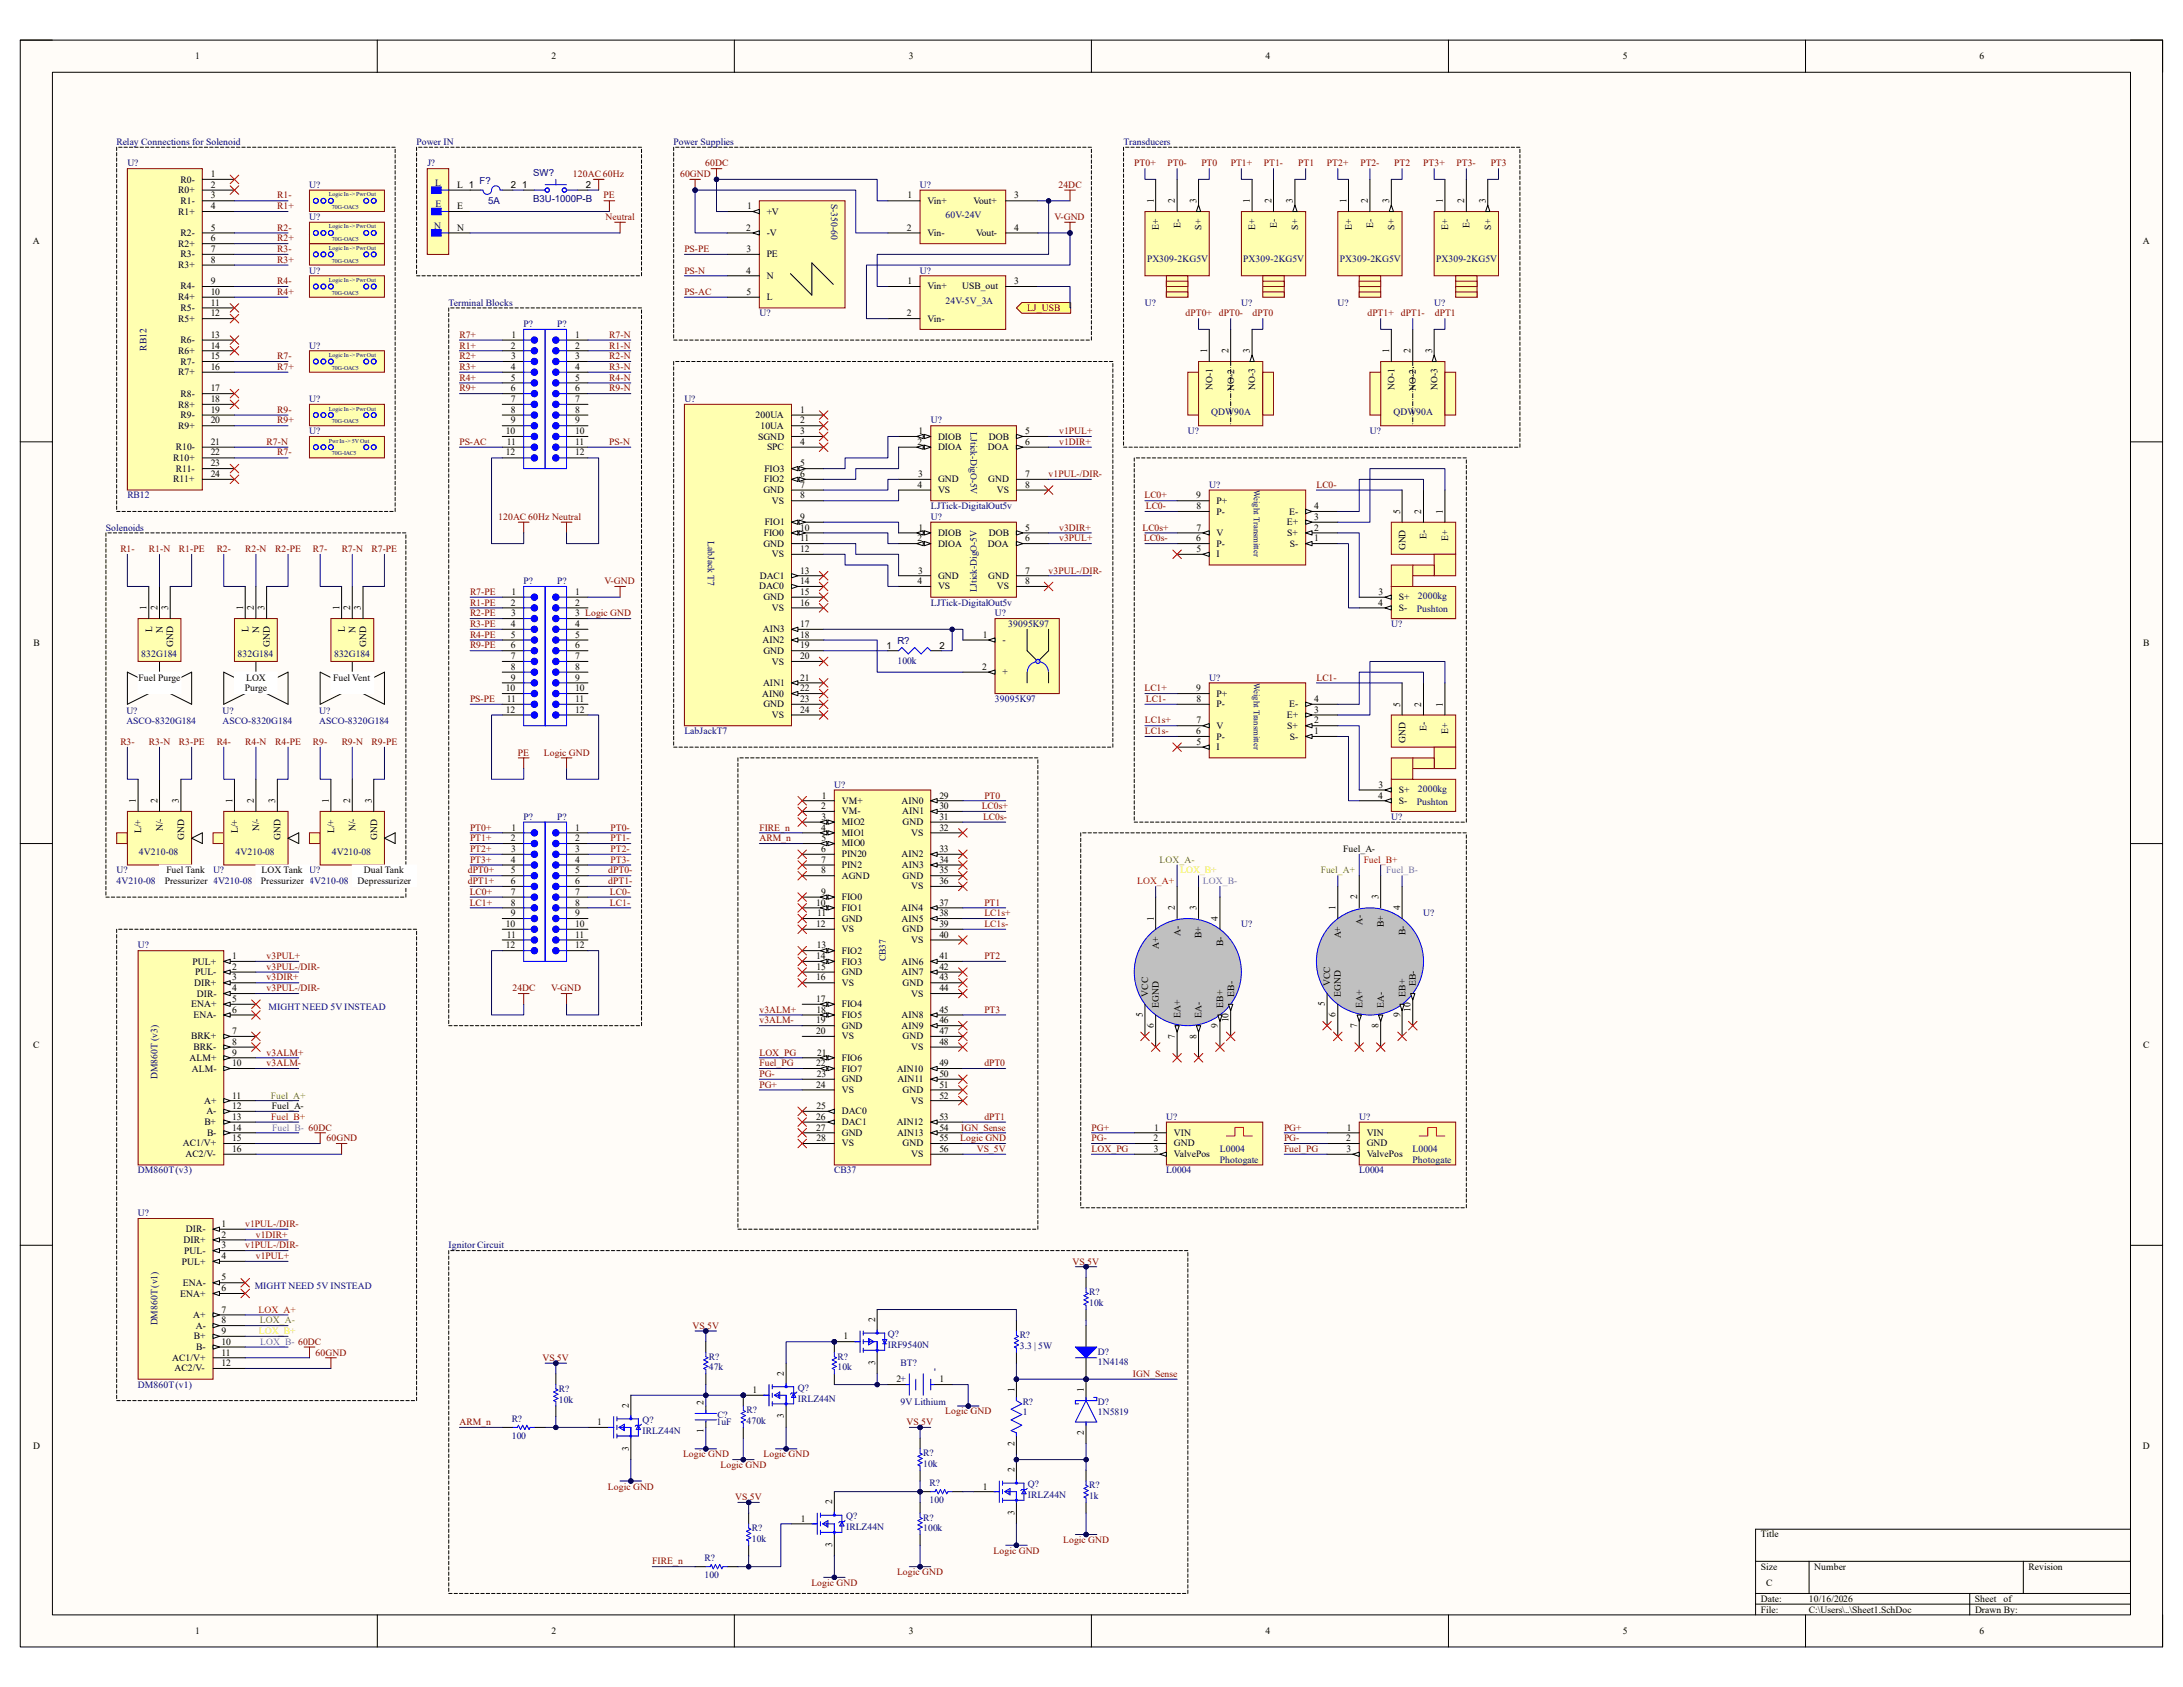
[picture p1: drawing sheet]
<svg xmlns="http://www.w3.org/2000/svg" width="279mm" height="216mm" viewBox="0 0 279 216" stroke-linecap="round" stroke-linejoin="round" font-family="sans-serif">
<defs><g id="words">
<g font-size="1.2">
<text x="25" y="7.6">1</text>
<text x="70.6" y="7.6">2</text>
<text x="116.3" y="7.6">3</text>
<text x="162" y="7.6">4</text>
<text x="207.7" y="7.6">5</text>
<text x="253.4" y="7.6">6</text>
<text x="23.1" y="23.4">R0-</text>
<text x="27" y="22.6">1</text>
<text x="22.8" y="24.7">R0+</text>
<text x="22.8" y="27.5">R1+</text>
<text x="23.1" y="26.1">R1-</text>
<text x="27" y="24">2</text>
<text x="27" y="25.4">3</text>
<text x="27" y="26.8">4</text>
<text x="27" y="29.5">5</text>
<text x="58.5" y="26.8">E</text>
<text x="58.5" y="24">L 1</text>
<text x="58.5" y="29.5">N</text>
<text x="65.4" y="24">2</text>
<text x="66.8" y="24">1</text>
<text x="75" y="24">2</text>
<text x="95.5" y="29.5">2</text>
<text x="95.6" y="26.8">1</text>
<text x="98.1" y="27.5">+V</text>
<text x="116.1" y="29.5">2</text>
<text x="116.2" y="25.4">1</text>
<text x="118.7" y="26.1">Vin+</text>
<text x="124.6" y="26.1">Vout+</text>
<text x="129.8" y="25.4">3</text>
<text x="129.8" y="29.5">4</text>
<text x="147.7" y="25.9" transform="rotate(-90 147.7 25.9)">1</text>
<text x="148.3" y="29.5" transform="rotate(-90 148.3 29.5)">E+</text>
<text x="150.4" y="25.9" transform="rotate(-90 150.4 25.9)">2</text>
<text x="151.1" y="29.2" transform="rotate(-90 151.1 29.2)">E-</text>
<text x="153.1" y="25.9" transform="rotate(-90 153.1 25.9)">3</text>
<text x="153.8" y="29.4" transform="rotate(-90 153.8 29.4)">S+</text>
<text x="160" y="25.9" transform="rotate(-90 160 25.9)">1</text>
<text x="160.7" y="29.5" transform="rotate(-90 160.7 29.5)">E+</text>
<text x="162.7" y="25.9" transform="rotate(-90 162.7 25.9)">2</text>
<text x="163.4" y="29.2" transform="rotate(-90 163.4 29.2)">E-</text>
<text x="165.5" y="25.9" transform="rotate(-90 165.5 25.9)">3</text>
<text x="166.2" y="29.4" transform="rotate(-90 166.2 29.4)">S+</text>
<text x="172.3" y="25.9" transform="rotate(-90 172.3 25.9)">1</text>
<text x="173" y="29.5" transform="rotate(-90 173 29.5)">E+</text>
<text x="175" y="25.9" transform="rotate(-90 175 25.9)">2</text>
<text x="175.8" y="29.2" transform="rotate(-90 175.8 29.2)">E-</text>
<text x="177.8" y="25.9" transform="rotate(-90 177.8 25.9)">3</text>
<text x="178.5" y="29.4" transform="rotate(-90 178.5 29.4)">S+</text>
<text x="184.7" y="25.9" transform="rotate(-90 184.7 25.9)">1</text>
<text x="185.3" y="29.5" transform="rotate(-90 185.3 29.5)">E+</text>
<text x="187.4" y="25.9" transform="rotate(-90 187.4 25.9)">2</text>
<text x="188.1" y="29.2" transform="rotate(-90 188.1 29.2)">E-</text>
<text x="190.2" y="25.9" transform="rotate(-90 190.2 25.9)">3</text>
<text x="190.8" y="29.4" transform="rotate(-90 190.8 29.4)">S+</text>
<text x="4.2" y="31.2">A</text>
<text x="22.8" y="31.6">R2+</text>
<text x="22.8" y="34.3">R3+</text>
<text x="23.1" y="30.2">R2-</text>
<text x="23.1" y="32.9">R3-</text>
<text x="27" y="30.9">6</text>
<text x="27" y="32.3">7</text>
<text x="27" y="33.7">8</text>
<text x="95.5" y="35">4</text>
<text x="95.5" y="32.3">3</text>
<text x="98.1" y="35.7">N</text>
<text x="98.1" y="30.2">-V</text>
<text x="98.1" y="32.9">PE</text>
<text x="118.7" y="30.2">Vin-</text>
<text x="124.9" y="30.2">Vout-</text>
<text x="274.3" y="31.2">A</text>
<text x="22.8" y="38.4">R4+</text>
<text x="22.8" y="41.2">R5+</text>
<text x="23.1" y="37">R4-</text>
<text x="23.1" y="39.8">R5-</text>
<text x="27" y="36.4">9</text>
<text x="27" y="37.8">10</text>
<text x="27" y="39.1">11</text>
<text x="27" y="40.5">12</text>
<text x="95.5" y="37.8">5</text>
<text x="98.1" y="38.4">L</text>
<text x="116.1" y="40.5">2</text>
<text x="116.2" y="36.4">1</text>
<text x="118.7" y="37">Vin+</text>
<text x="118.7" y="41.2">Vin-</text>
<text x="123.1" y="37">USB_out</text>
<text x="129.8" y="36.4">3</text>
<text x="22.8" y="45.3">R6+</text>
<text x="23.1" y="43.9">R6-</text>
<text x="23.1" y="46.7">R7-</text>
<text x="27" y="43.2">13</text>
<text x="27" y="44.6">14</text>
<text x="27" y="46">15</text>
<text x="27" y="47.3">16</text>
<text x="65.4" y="44.6">2</text>
<text x="65.4" y="47.3">4</text>
<text x="65.4" y="46">3</text>
<text x="65.4" y="43.2">1</text>
<text x="73.6" y="43.2">1</text>
<text x="73.6" y="44.6">2</text>
<text x="73.6" y="46">3</text>
<text x="73.6" y="47.3">4</text>
<text x="154.5" y="45.2" transform="rotate(-90 154.5 45.2)">1</text>
<text x="157.2" y="45.2" transform="rotate(-90 157.2 45.2)">2</text>
<text x="160" y="45.2" transform="rotate(-90 160 45.2)">3</text>
<text x="177.8" y="45.2" transform="rotate(-90 177.8 45.2)">1</text>
<text x="180.5" y="45.2" transform="rotate(-90 180.5 45.2)">2</text>
<text x="183.3" y="45.2" transform="rotate(-90 183.3 45.2)">3</text>
<text x="22.8" y="48">R7+</text>
<text x="22.8" y="52.2">R8+</text>
<text x="23.1" y="50.8">R8-</text>
<text x="23.1" y="53.5">R9-</text>
<text x="27" y="50.1">17</text>
<text x="27" y="51.5">18</text>
<text x="27" y="52.8">19</text>
<text x="65.4" y="48.7">5</text>
<text x="65.4" y="50.1">6</text>
<text x="65.4" y="51.5">7</text>
<text x="65.4" y="52.8">8</text>
<text x="73.6" y="48.7">5</text>
<text x="73.6" y="50.1">6</text>
<text x="73.6" y="51.5">7</text>
<text x="73.6" y="52.8">8</text>
<text x="96.7" y="53.5">200UA</text>
<text x="102.4" y="52.8">1</text>
<text x="155.2" y="49.9" transform="rotate(-90 155.2 49.9)">NO-1</text>
<text x="157.9" y="50" transform="rotate(-90 157.9 50)">NO-2</text>
<text x="160.7" y="50" transform="rotate(-90 160.7 50)">NO-3</text>
<text x="178.5" y="49.9" transform="rotate(-90 178.5 49.9)">NO-1</text>
<text x="181.2" y="50" transform="rotate(-90 181.2 50)">NO-2</text>
<text x="184" y="50" transform="rotate(-90 184 50)">NO-3</text>
<text x="22.2" y="59">R10+</text>
<text x="22.5" y="57.6">R10-</text>
<text x="22.8" y="54.9">R9+</text>
<text x="27" y="54.2">20</text>
<text x="27" y="56.9">21</text>
<text x="27" y="58.3">22</text>
<text x="27" y="59.7">23</text>
<text x="64.7" y="55.6">10</text>
<text x="64.7" y="58.3">12</text>
<text x="64.9" y="56.9">11</text>
<text x="65.4" y="54.2">9</text>
<text x="73.6" y="54.2">9</text>
<text x="73.6" y="55.6">10</text>
<text x="73.6" y="56.9">11</text>
<text x="73.6" y="58.3">12</text>
<text x="97" y="56.3">SGND</text>
<text x="97.3" y="54.9">10UA</text>
<text x="98.2" y="57.6">SPC</text>
<text x="102.4" y="54.2">2</text>
<text x="102.4" y="55.6">3</text>
<text x="102.4" y="56.9">4</text>
<text x="102.4" y="59.7">5</text>
<text x="117.4" y="56.9">2</text>
<text x="117.6" y="55.6">1</text>
<text x="120.1" y="56.3">DIOB</text>
<text x="120.1" y="57.6">DIOA</text>
<text x="126.4" y="57.6">DOA</text>
<text x="126.6" y="56.3">DOB</text>
<text x="131.2" y="55.6">5</text>
<text x="131.2" y="56.9">6</text>
<text x="22.2" y="61.7">R11+</text>
<text x="22.5" y="60.4">R11-</text>
<text x="27" y="61">24</text>
<text x="97.7" y="63.1">GND</text>
<text x="97.8" y="61.7">FIO2</text>
<text x="97.8" y="60.4">FIO3</text>
<text x="98.8" y="64.5">VS</text>
<text x="102.4" y="61">6</text>
<text x="102.4" y="62.4">7</text>
<text x="102.4" y="63.8">8</text>
<text x="117.4" y="62.4">4</text>
<text x="117.5" y="61">3</text>
<text x="120.1" y="61.7">GND</text>
<text x="120.1" y="63.1">VS</text>
<text x="126.5" y="61.7">GND</text>
<text x="127.6" y="63.1">VS</text>
<text x="131.2" y="61">7</text>
<text x="131.2" y="62.4">8</text>
<text x="153.1" y="63.8">9</text>
<text x="153.1" y="65.2">8</text>
<text x="155.7" y="65.9">P-</text>
<text x="155.7" y="64.5">P+</text>
<text x="165" y="65.9">E-</text>
<text x="168.2" y="65.2">4</text>
<text x="179.2" y="65.7" transform="rotate(-90 179.2 65.7)">5</text>
<text x="181.9" y="65.7" transform="rotate(-90 181.9 65.7)">2</text>
<text x="184.7" y="65.7" transform="rotate(-90 184.7 65.7)">1</text>
<text x="97.7" y="70">GND</text>
<text x="97.7" y="68.6">FIO0</text>
<text x="97.9" y="67.2">FIO1</text>
<text x="98.8" y="71.3">VS</text>
<text x="102.4" y="66.5">9</text>
<text x="102.4" y="67.9">10</text>
<text x="102.4" y="69.3">11</text>
<text x="102.4" y="70.7">12</text>
<text x="117.4" y="69.3">2</text>
<text x="117.6" y="67.9">1</text>
<text x="120.1" y="68.6">DIOB</text>
<text x="120.1" y="70">DIOA</text>
<text x="126.4" y="70">DOA</text>
<text x="126.6" y="68.6">DOB</text>
<text x="131.2" y="67.9">5</text>
<text x="131.2" y="69.3">6</text>
<text x="153.1" y="69.3">6</text>
<text x="153.1" y="70.7">5</text>
<text x="153.1" y="67.9">7</text>
<text x="155.7" y="70">P-</text>
<text x="155.7" y="71.3">I</text>
<text x="155.7" y="68.6">V</text>
<text x="164.7" y="67.2">E+</text>
<text x="164.8" y="68.6">S+</text>
<text x="165.1" y="70">S-</text>
<text x="168.2" y="69.3">1</text>
<text x="168.2" y="67.9">2</text>
<text x="168.2" y="66.5">3</text>
<text x="179.9" y="70.4" transform="rotate(-90 179.9 70.4)">GND</text>
<text x="182.6" y="68.9" transform="rotate(-90 182.6 68.9)">E-</text>
<text x="185.3" y="69.2" transform="rotate(-90 185.3 69.2)">E+</text>
<text x="65.4" y="77.5">2</text>
<text x="65.4" y="76.1">1</text>
<text x="73.6" y="76.1">1</text>
<text x="73.6" y="77.5">2</text>
<text x="97.2" y="75.4">DAC0</text>
<text x="97.2" y="74.1">DAC1</text>
<text x="97.7" y="76.8">GND</text>
<text x="102.4" y="73.4">13</text>
<text x="102.4" y="74.8">14</text>
<text x="102.4" y="76.1">15</text>
<text x="102.4" y="77.5">16</text>
<text x="117.4" y="74.8">4</text>
<text x="117.5" y="73.4">3</text>
<text x="120.1" y="74.1">GND</text>
<text x="120.1" y="75.4">VS</text>
<text x="126.5" y="74.1">GND</text>
<text x="127.6" y="75.4">VS</text>
<text x="131.2" y="73.4">7</text>
<text x="131.2" y="74.8">8</text>
<text x="176.4" y="77.5">4</text>
<text x="176.4" y="76.1">3</text>
<text x="179" y="76.8">S+</text>
<text x="4.3" y="82.6">B</text>
<text x="18.8" y="78.1" transform="rotate(-90 18.8 78.1)">1</text>
<text x="19.5" y="80.9" transform="rotate(-90 19.5 80.9)">L</text>
<text x="20.2" y="78.1" transform="rotate(-90 20.2 78.1)">2</text>
<text x="20.8" y="81" transform="rotate(-90 20.8 81)">N</text>
<text x="21.5" y="78.1" transform="rotate(-90 21.5 78.1)">3</text>
<text x="22.2" y="82.8" transform="rotate(-90 22.2 82.8)">GND</text>
<text x="31.1" y="78.1" transform="rotate(-90 31.1 78.1)">1</text>
<text x="31.8" y="80.9" transform="rotate(-90 31.8 80.9)">L</text>
<text x="32.5" y="78.1" transform="rotate(-90 32.5 78.1)">2</text>
<text x="33.2" y="81" transform="rotate(-90 33.2 81)">N</text>
<text x="33.9" y="78.1" transform="rotate(-90 33.9 78.1)">3</text>
<text x="34.5" y="82.8" transform="rotate(-90 34.5 82.8)">GND</text>
<text x="43.4" y="78.1" transform="rotate(-90 43.4 78.1)">1</text>
<text x="44.2" y="80.9" transform="rotate(-90 44.2 80.9)">L</text>
<text x="44.8" y="78.1" transform="rotate(-90 44.8 78.1)">2</text>
<text x="45.5" y="81" transform="rotate(-90 45.5 81)">N</text>
<text x="46.2" y="78.1" transform="rotate(-90 46.2 78.1)">3</text>
<text x="46.9" y="82.8" transform="rotate(-90 46.9 82.8)">GND</text>
<text x="65.4" y="80.3">4</text>
<text x="65.4" y="81.6">5</text>
<text x="65.4" y="83">6</text>
<text x="65.4" y="78.9">3</text>
<text x="73.6" y="78.9">3 Logic GND</text>
<text x="73.6" y="80.3">4</text>
<text x="73.6" y="81.6">5</text>
<text x="73.6" y="83">6</text>
<text x="97.6" y="82.3">AIN2</text>
<text x="97.6" y="80.9">AIN3</text>
<text x="97.7" y="83.7">GND</text>
<text x="98.8" y="78.2">VS</text>
<text x="102.4" y="80.3">17</text>
<text x="102.4" y="81.6">18</text>
<text x="102.4" y="83">19</text>
<text x="113.5" y="83">1</text>
<text x="120.2" y="83">2</text>
<text x="125.8" y="81.6">1</text>
<text x="128.3" y="82.3">-</text>
<text x="179" y="78.2">S-</text>
<text x="274.3" y="82.6">B</text>
<text x="17.7" y="87.1">Fuel Purge</text>
<text x="31.3" y="88.5">Purge</text>
<text x="31.5" y="87.1">LOX</text>
<text x="42.6" y="87.1">Fuel Vent</text>
<text x="64.7" y="88.5">10</text>
<text x="64.9" y="89.8">11</text>
<text x="65.4" y="84.4">7</text>
<text x="65.4" y="85.7">8</text>
<text x="65.4" y="87.1">9</text>
<text x="73.6" y="84.4">7</text>
<text x="73.6" y="85.7">8</text>
<text x="73.6" y="87.1">9</text>
<text x="73.6" y="88.5">10</text>
<text x="73.6" y="89.8">11</text>
<text x="97.5" y="89.2">AIN0</text>
<text x="97.7" y="87.8">AIN1</text>
<text x="98.8" y="85">VS</text>
<text x="102.4" y="84.4">20</text>
<text x="102.4" y="87.1">21</text>
<text x="102.4" y="88.5">22</text>
<text x="102.4" y="89.8">23</text>
<text x="125.7" y="85.7">2</text>
<text x="128.3" y="86.4">+</text>
<text x="153.1" y="88.5">9</text>
<text x="153.1" y="89.8">8</text>
<text x="155.7" y="89.2">P+</text>
<text x="168.2" y="89.8">4</text>
<text x="64.7" y="91.2">12</text>
<text x="73.6" y="91.2">12</text>
<text x="97.7" y="90.5">GND</text>
<text x="98.8" y="91.9">VS</text>
<text x="102.4" y="91.2">24</text>
<text x="153.1" y="93.9">6</text>
<text x="153.1" y="95.3">5</text>
<text x="153.1" y="92.6">7</text>
<text x="155.7" y="94.7">P-</text>
<text x="155.7" y="93.3">V</text>
<text x="155.7" y="90.5">P-</text>
<text x="164.7" y="91.9">E+</text>
<text x="164.8" y="93.3">S+</text>
<text x="165" y="90.5">E-</text>
<text x="165.1" y="94.7">S-</text>
<text x="168.2" y="93.9">1</text>
<text x="168.2" y="92.6">2</text>
<text x="168.2" y="91.2">3</text>
<text x="179.2" y="90.4" transform="rotate(-90 179.2 90.4)">5</text>
<text x="179.9" y="95.1" transform="rotate(-90 179.9 95.1)">GND</text>
<text x="181.9" y="90.4" transform="rotate(-90 181.9 90.4)">2</text>
<text x="182.6" y="93.6" transform="rotate(-90 182.6 93.6)">E-</text>
<text x="184.7" y="90.4" transform="rotate(-90 184.7 90.4)">1</text>
<text x="185.3" y="93.9" transform="rotate(-90 185.3 93.9)">E+</text>
<text x="155.7" y="96">I</text>
<text x="176.4" y="100.8">3</text>
<text x="179" y="101.5">S+</text>
<text x="17.4" y="102.7" transform="rotate(-90 17.4 102.7)">1</text>
<text x="18.1" y="106.6" transform="rotate(-90 18.1 106.6)">L/+</text>
<text x="20.2" y="102.7" transform="rotate(-90 20.2 102.7)">2</text>
<text x="20.8" y="106.4" transform="rotate(-90 20.8 106.4)">N/-</text>
<text x="22.9" y="102.7" transform="rotate(-90 22.9 102.7)">3</text>
<text x="23.6" y="107.4" transform="rotate(-90 23.6 107.4)">GND</text>
<text x="29.8" y="102.7" transform="rotate(-90 29.8 102.7)">1</text>
<text x="30.4" y="106.6" transform="rotate(-90 30.4 106.6)">L/+</text>
<text x="32.5" y="102.7" transform="rotate(-90 32.5 102.7)">2</text>
<text x="33.2" y="106.4" transform="rotate(-90 33.2 106.4)">N/-</text>
<text x="35.2" y="102.7" transform="rotate(-90 35.2 102.7)">3</text>
<text x="35.9" y="107.4" transform="rotate(-90 35.9 107.4)">GND</text>
<text x="42.1" y="102.7" transform="rotate(-90 42.1 102.7)">1</text>
<text x="42.8" y="106.6" transform="rotate(-90 42.8 106.6)">L/+</text>
<text x="44.8" y="102.7" transform="rotate(-90 44.8 102.7)">2</text>
<text x="45.5" y="106.4" transform="rotate(-90 45.5 106.4)">N/-</text>
<text x="47.6" y="102.7" transform="rotate(-90 47.6 102.7)">3</text>
<text x="48.3" y="107.4" transform="rotate(-90 48.3 107.4)">GND</text>
<text x="65.4" y="107.7">2</text>
<text x="65.4" y="106.3">1</text>
<text x="73.6" y="106.3">1</text>
<text x="73.6" y="107.7">2</text>
<text x="105.1" y="103.5">2</text>
<text x="105.1" y="106.3">4</text>
<text x="105.2" y="104.9">3</text>
<text x="105.2" y="107.7">5</text>
<text x="105.2" y="102.2">1</text>
<text x="107.7" y="102.9">VM+</text>
<text x="107.7" y="104.2">VM-</text>
<text x="107.7" y="105.6">MIO2</text>
<text x="107.7" y="107">MIO1</text>
<text x="115.4" y="102.9">AIN0</text>
<text x="115.5" y="104.2">AIN1</text>
<text x="115.5" y="105.6">GND</text>
<text x="116.6" y="107">VS</text>
<text x="120.2" y="102.2">29</text>
<text x="120.2" y="103.5">30</text>
<text x="120.2" y="104.9">31</text>
<text x="120.2" y="106.3">32</text>
<text x="176.4" y="102.2">4</text>
<text x="179" y="102.9">S-</text>
<text x="21.1" y="113.2">Pressurizer 4V210-08</text>
<text x="21.3" y="111.8">Fuel Tank</text>
<text x="33.4" y="113.2">Pressurizer 4V210-08</text>
<text x="33.5" y="111.8">LOX Tank U?</text>
<text x="45.8" y="113.2">Depressurizer</text>
<text x="46.6" y="111.8">Dual Tank</text>
<text x="65.4" y="110.4">4</text>
<text x="65.4" y="111.8">5</text>
<text x="65.4" y="113.2">6</text>
<text x="65.4" y="109.1">3</text>
<text x="73.6" y="109.1">3</text>
<text x="73.6" y="110.4">4</text>
<text x="73.6" y="111.8">5</text>
<text x="73.6" y="113.2">6</text>
<text x="105.1" y="109.1">6</text>
<text x="105.1" y="110.4">7</text>
<text x="105.1" y="111.8">8</text>
<text x="107.7" y="108.3">MIO0</text>
<text x="107.7" y="109.7">PIN20</text>
<text x="107.7" y="111.1">PIN2</text>
<text x="107.7" y="112.5">AGND</text>
<text x="115.4" y="109.7">AIN2</text>
<text x="115.4" y="111.1">AIN3</text>
<text x="115.5" y="112.5">GND</text>
<text x="116.6" y="113.8">VS</text>
<text x="120.2" y="109.1">33</text>
<text x="120.2" y="110.4">34</text>
<text x="120.2" y="111.8">35</text>
<text x="120.2" y="113.2">36</text>
<text x="171.9" y="109.1">Fuel_A-</text>
<text x="64.7" y="118.6">10</text>
<text x="65.4" y="114.5">7</text>
<text x="65.4" y="115.9">8</text>
<text x="65.4" y="117.3">9</text>
<text x="73.6" y="114.5">7</text>
<text x="73.6" y="115.9">8</text>
<text x="73.6" y="117.3">9</text>
<text x="73.6" y="118.6">10</text>
<text x="104.5" y="115.9">10</text>
<text x="104.5" y="118.6">12</text>
<text x="104.6" y="117.3">11</text>
<text x="105.1" y="114.5">9</text>
<text x="107.7" y="115.2">FIO0</text>
<text x="107.7" y="116.6">FIO1</text>
<text x="107.7" y="117.9">GND</text>
<text x="107.7" y="119.3">VS</text>
<text x="115.4" y="116.6">AIN4</text>
<text x="115.4" y="117.9">AIN5</text>
<text x="115.5" y="119.3">GND</text>
<text x="120.2" y="115.9">37</text>
<text x="120.2" y="117.3">38</text>
<text x="120.2" y="118.6">39</text>
<text x="147.7" y="117.8" transform="rotate(-90 147.7 117.8)">1</text>
<text x="150.4" y="116.5" transform="rotate(-90 150.4 116.5)">2</text>
<text x="151.1" y="119.8" transform="rotate(-90 151.1 119.8)">A-</text>
<text x="153.1" y="116.5" transform="rotate(-90 153.1 116.5)">3</text>
<text x="155.9" y="117.8" transform="rotate(-90 155.9 117.8)">4</text>
<text x="170.9" y="116.5" transform="rotate(-90 170.9 116.5)">1</text>
<text x="173.7" y="115.1" transform="rotate(-90 173.7 115.1)">2</text>
<text x="174.4" y="118.4" transform="rotate(-90 174.4 118.4)">A-</text>
<text x="176.4" y="115.1" transform="rotate(-90 176.4 115.1)">3</text>
<text x="177.1" y="118.7" transform="rotate(-90 177.1 118.7)">B+</text>
<text x="179.2" y="116.5" transform="rotate(-90 179.2 116.5)">4</text>
<text x="179.9" y="119.7" transform="rotate(-90 179.9 119.7)">B-</text>
<text x="24.6" y="123.4">PUL+</text>
<text x="25" y="124.8">PUL-</text>
<text x="29.7" y="122.8">1</text>
<text x="29.7" y="124.1">2</text>
<text x="29.7" y="125.5">3</text>
<text x="64.7" y="121.4">12</text>
<text x="64.9" y="120">11</text>
<text x="73.6" y="120">11</text>
<text x="73.6" y="121.4">12</text>
<text x="104.5" y="122.8">14</text>
<text x="104.5" y="125.5">16</text>
<text x="104.5" y="124.1">15</text>
<text x="104.6" y="121.4">13</text>
<text x="107.7" y="122">FIO2</text>
<text x="107.7" y="123.4">FIO3</text>
<text x="107.7" y="124.8">GND</text>
<text x="115.4" y="123.4">AIN6</text>
<text x="115.4" y="124.8">AIN7</text>
<text x="116.6" y="120.7">VS</text>
<text x="120.2" y="120">40</text>
<text x="120.2" y="122.8">41</text>
<text x="120.2" y="124.1">42</text>
<text x="120.2" y="125.5">43</text>
<text x="148.3" y="121.5" transform="rotate(-90 148.3 121.5)">A+</text>
<text x="153.8" y="120" transform="rotate(-90 153.8 120)">B+</text>
<text x="156.5" y="121.1" transform="rotate(-90 156.5 121.1)">B-</text>
<text x="171.6" y="120.1" transform="rotate(-90 171.6 120.1)">A+</text>
<text x="24.5" y="128.9">ENA+</text>
<text x="24.8" y="130.3">ENA-</text>
<text x="24.8" y="126.2">DIR+</text>
<text x="25.2" y="127.6">DIR-</text>
<text x="29.7" y="126.9">4</text>
<text x="29.7" y="128.2">5</text>
<text x="29.7" y="129.6">6</text>
<text x="104.5" y="128.2">17</text>
<text x="104.5" y="131">19</text>
<text x="104.5" y="129.6">18</text>
<text x="107.7" y="126.2">VS</text>
<text x="107.7" y="128.9">FIO4</text>
<text x="107.7" y="130.3">FIO5</text>
<text x="107.7" y="131.7">GND</text>
<text x="115.4" y="130.3">AIN8</text>
<text x="115.4" y="131.7">AIN9</text>
<text x="115.5" y="126.2">GND</text>
<text x="116.6" y="127.6">VS</text>
<text x="120.2" y="126.9">44</text>
<text x="120.2" y="129.6">45</text>
<text x="120.2" y="131">46</text>
<text x="146.3" y="130.1" transform="rotate(-90 146.3 130.1)">5</text>
<text x="146.9" y="127.5" transform="rotate(-90 146.9 127.5)">VCC</text>
<text x="147.7" y="131.6" transform="rotate(-90 147.7 131.6)">6</text>
<text x="148.3" y="128.9" transform="rotate(-90 148.3 128.9)">EGND</text>
<text x="151.1" y="130.3" transform="rotate(-90 151.1 130.3)">EA+</text>
<text x="153.8" y="130.3" transform="rotate(-90 153.8 130.3)">EA-</text>
<text x="155.9" y="131.6" transform="rotate(-90 155.9 131.6)">9</text>
<text x="156.5" y="128.9" transform="rotate(-90 156.5 128.9)">EB+</text>
<text x="157.2" y="130.8" transform="rotate(-90 157.2 130.8)">10</text>
<text x="157.9" y="127.5" transform="rotate(-90 157.9 127.5)">EB-</text>
<text x="169.6" y="128.8" transform="rotate(-90 169.6 128.8)">5</text>
<text x="170.3" y="126.2" transform="rotate(-90 170.3 126.2)">VCC</text>
<text x="170.9" y="130.2" transform="rotate(-90 170.9 130.2)">6</text>
<text x="171.6" y="127.5" transform="rotate(-90 171.6 127.5)">EGND</text>
<text x="173.7" y="131.6" transform="rotate(-90 173.7 131.6)">7</text>
<text x="174.4" y="128.9" transform="rotate(-90 174.4 128.9)">EA+</text>
<text x="176.4" y="131.5" transform="rotate(-90 176.4 131.5)">8</text>
<text x="177.1" y="128.9" transform="rotate(-90 177.1 128.9)">EA-</text>
<text x="179.2" y="130.2" transform="rotate(-90 179.2 130.2)">9</text>
<text x="179.9" y="127.5" transform="rotate(-90 179.9 127.5)">EB+</text>
<text x="180.5" y="129.5" transform="rotate(-90 180.5 129.5)">10</text>
<text x="181.2" y="126.2" transform="rotate(-90 181.2 126.2)">EB-</text>
<text x="4.2" y="134.1">C</text>
<text x="24.3" y="135.8">ALM+</text>
<text x="24.5" y="133">BRK+</text>
<text x="24.6" y="137.2">ALM-</text>
<text x="24.8" y="134.4">BRK-</text>
<text x="29.7" y="132.3">7</text>
<text x="29.7" y="133.7">8</text>
<text x="29.7" y="135.1">9</text>
<text x="29.7" y="136.4">10</text>
<text x="104.5" y="132.3">20</text>
<text x="104.5" y="136.4">22</text>
<text x="104.6" y="137.8">23</text>
<text x="104.6" y="135.1">21</text>
<text x="107.7" y="133">VS</text>
<text x="107.7" y="135.8">FIO6</text>
<text x="107.7" y="137.2">FIO7</text>
<text x="114.8" y="137.2">AIN10</text>
<text x="115.5" y="133">GND</text>
<text x="116.6" y="134.4">VS</text>
<text x="120.2" y="132.3">47</text>
<text x="120.2" y="133.7">48</text>
<text x="120.2" y="136.4">49</text>
<text x="120.2" y="137.8">50</text>
<text x="150.4" y="132.9" transform="rotate(-90 150.4 132.9)">7</text>
<text x="153.1" y="132.9" transform="rotate(-90 153.1 132.9)">8</text>
<text x="274.3" y="134.1">C</text>
<text x="26.1" y="141.3">A+</text>
<text x="26.4" y="142.6">A-</text>
<text x="29.7" y="140.6">11</text>
<text x="29.7" y="141.9">12</text>
<text x="29.7" y="143.3">13</text>
<text x="34.8" y="141.9">Fuel_A-</text>
<text x="104.5" y="139.2">24</text>
<text x="104.5" y="143.3">26</text>
<text x="104.5" y="141.9">25</text>
<text x="107.7" y="138.5">GND</text>
<text x="107.7" y="139.9">VS</text>
<text x="107.7" y="142.6">DAC0</text>
<text x="114.9" y="138.5">AIN11</text>
<text x="115.5" y="139.9">GND</text>
<text x="116.6" y="141.3">VS</text>
<text x="120.2" y="139.2">51</text>
<text x="120.2" y="140.6">52</text>
<text x="120.2" y="143.3">53</text>
<text x="23.4" y="146.7">AC1/V+</text>
<text x="23.7" y="148.1">AC2/V-</text>
<text x="26.2" y="144">B+</text>
<text x="26.5" y="145.4">B-</text>
<text x="29.7" y="144.7">14</text>
<text x="29.7" y="146">15</text>
<text x="29.7" y="147.4">16</text>
<text x="104.5" y="144.7">27</text>
<text x="104.5" y="146">28</text>
<text x="107.7" y="144">DAC1</text>
<text x="107.7" y="145.4">GND</text>
<text x="107.7" y="146.7">VS</text>
<text x="114.8" y="144">AIN12</text>
<text x="114.8" y="145.4">AIN13</text>
<text x="115.5" y="146.7">GND</text>
<text x="116.6" y="148.1">VS</text>
<text x="120.2" y="144.7">54</text>
<text x="120.2" y="146">55</text>
<text x="120.2" y="147.4">56</text>
<text x="147.6" y="146">2</text>
<text x="147.7" y="147.4">3</text>
<text x="147.7" y="144.7">1</text>
<text x="150.2" y="145.4">VIN</text>
<text x="150.2" y="146.7">GND</text>
<text x="150.2" y="148.1">ValvePos</text>
<text x="172.3" y="146">2</text>
<text x="172.3" y="147.4">3</text>
<text x="172.4" y="144.7">1</text>
<text x="174.9" y="145.4">VIN</text>
<text x="174.9" y="146.7">GND</text>
<text x="174.9" y="148.1">ValvePos</text>
<text x="23.3" y="161.8">PUL+</text>
<text x="23.5" y="159.1">DIR+</text>
<text x="23.6" y="160.4">PUL-</text>
<text x="23.8" y="157.7">DIR-</text>
<text x="28.4" y="157">1</text>
<text x="28.4" y="158.4">2</text>
<text x="28.4" y="159.8">3</text>
<text x="28.4" y="161.1">4</text>
<text x="23.1" y="165.9">ENA+</text>
<text x="23.4" y="164.5">ENA-</text>
<text x="28.4" y="163.9">5</text>
<text x="28.4" y="165.2">6</text>
<text x="28.4" y="168">7</text>
<text x="24.7" y="168.7">A+</text>
<text x="24.8" y="171.4">B+</text>
<text x="25.1" y="170.1">A-</text>
<text x="25.1" y="172.8">B-</text>
<text x="28.4" y="169.4">8</text>
<text x="28.4" y="170.7">9</text>
<text x="28.4" y="172.1">10</text>
<text x="28.4" y="173.5">11</text>
<text x="107.9" y="171.4">1</text>
<text x="112" y="169.2" transform="rotate(-90 112 169.2)">2</text>
<text x="22.1" y="174.2">AC1/V+</text>
<text x="22.4" y="175.5">AC2/V-</text>
<text x="28.4" y="174.8">12</text>
<text x="90" y="179.8" transform="rotate(-90 90 179.8)">2</text>
<text x="96.3" y="178.3">1</text>
<text x="100.3" y="176.1" transform="rotate(-90 100.3 176.1)">2</text>
<text x="112" y="174.7" transform="rotate(-90 112 174.7)">3</text>
<text x="114.7" y="176.9">2+</text>
<text x="120.2" y="176.9">1</text>
<text x="129.8" y="178.1" transform="rotate(-90 129.8 178.1)">1</text>
<text x="138.7" y="178.1" transform="rotate(-90 138.7 178.1)">1</text>
<text x="4.2" y="185.5">D</text>
<text x="76.4" y="182.4">1</text>
<text x="80.5" y="185.7" transform="rotate(-90 80.5 185.7)">3</text>
<text x="80.5" y="180.2" transform="rotate(-90 80.5 180.2)">2</text>
<text x="90" y="183.4" transform="rotate(-90 90 183.4)">1</text>
<text x="100.3" y="181.5" transform="rotate(-90 100.3 181.5)">3</text>
<text x="129.8" y="185" transform="rotate(-90 129.8 185)">2</text>
<text x="138.7" y="183.6" transform="rotate(-90 138.7 183.6)">2</text>
<text x="274.3" y="185.5">D</text>
<text x="125.8" y="190.6">1</text>
<text x="129.8" y="188.4" transform="rotate(-90 129.8 188.4)">2</text>
<text x="102.5" y="194.7">1</text>
<text x="106.5" y="198" transform="rotate(-90 106.5 198)">3</text>
<text x="106.5" y="192.5" transform="rotate(-90 106.5 192.5)">2</text>
<text x="129.8" y="193.9" transform="rotate(-90 129.8 193.9)">3</text>
<text x="225.4" y="196.8">Title</text>
<text x="225.4" y="200.9">Size</text>
<text x="226.1" y="202.9">C</text>
<text x="232.2" y="200.9">Number</text>
<text x="259.6" y="200.9">Revision</text>
<text x="25" y="209.1">1</text>
<text x="70.6" y="209.1">2</text>
<text x="116.3" y="209.1">3</text>
<text x="162" y="209.1">4</text>
<text x="207.7" y="209.1">5</text>
<text x="225.4" y="205">Date:</text>
<text x="225.4" y="206.4">File:</text>
<text x="231.5" y="206.4">C:\Users\..\Sheet1.SchDoc</text>
<text x="231.5" y="205">10/16/2026</text>
<text x="252.8" y="205">Sheet</text>
<text x="252.8" y="206.4">Drawn By:</text>
<text x="253.4" y="209.1">6</text>
<text x="256.4" y="205">of</text>
</g>
<g font-size="1.2" fill="#000080">
<text x="14.9" y="18.5">Relay Connections for Solenoid</text>
<text x="16.3" y="21.3">U?</text>
<text x="53.3" y="18.5">Power IN</text>
<text x="54.7" y="21.3">J?</text>
<text x="55.7" y="23.7">L</text>
<text x="61.4" y="23.5">F?</text>
<text x="68.2" y="22.5">SW?</text>
<text x="86.2" y="18.5">Power Supplies</text>
<text x="143.8" y="18.5">Transducers</text>
<text x="39.6" y="28.2">U?</text>
<text x="39.6" y="24">U?</text>
<text x="55.6" y="29.3">N</text>
<text x="55.8" y="26.5">E</text>
<text x="62.5" y="26.1">5A</text>
<text x="68.2" y="25.8">B3U-1000P-B</text>
<text x="106.4" y="26.1" transform="rotate(90 106.4 26.1)">S-350-60</text>
<text x="117.7" y="24">U?</text>
<text x="121" y="27.9">60V-24V</text>
<text x="39.6" y="35">U?</text>
<text x="39.6" y="30.9">U?</text>
<text x="117.7" y="35">U?</text>
<text x="146.8" y="33.5">PX309-2KG5V</text>
<text x="159.1" y="33.5">PX309-2KG5V</text>
<text x="171.5" y="33.5">PX309-2KG5V</text>
<text x="183.8" y="33.5">PX309-2KG5V</text>
<text x="57.4" y="39.1">Terminal Blocks</text>
<text x="67" y="41.9">P?</text>
<text x="71.3" y="41.9">P?</text>
<text x="97.2" y="40.5">U?</text>
<text x="121" y="38.9">24V-5V_3A</text>
<text x="146.5" y="39.1">U?</text>
<text x="158.9" y="39.1">U?</text>
<text x="171.2" y="39.1">U?</text>
<text x="183.6" y="39.1">U?</text>
<text x="18.8" y="44.9" transform="rotate(-90 18.8 44.9)">RB12</text>
<text x="39.6" y="44.6">U?</text>
<text x="39.6" y="51.5">U?</text>
<text x="87.6" y="51.5">U?</text>
<text x="155" y="53.1">QDW90A</text>
<text x="178.4" y="53.1">QDW90A</text>
<text x="39.6" y="55.6">U?</text>
<text x="119.1" y="54.2">U?</text>
<text x="124.2" y="55.3" transform="rotate(90 124.2 55.3)">LJtick-DigO-5V</text>
<text x="152" y="55.6">U?</text>
<text x="175.3" y="55.6">U?</text>
<text x="16.3" y="63.8">RB12</text>
<text x="119.1" y="65.2">LJTick-DigitalOut5v</text>
<text x="154.8" y="62.4">U?</text>
<text x="13.5" y="67.9">Solenoids</text>
<text x="90.6" y="69.3" transform="rotate(90 90.6 69.3)">LabJack T7</text>
<text x="119.1" y="66.5">U?</text>
<text x="67" y="74.8">P?</text>
<text x="71.3" y="74.8">P?</text>
<text x="119.1" y="77.5">LJTick-DigitalOut5v</text>
<text x="125" y="75.8" transform="rotate(-90 125 75.8)">LJtick-DigO-5V</text>
<text x="181.5" y="76.7">2000kg</text>
<text x="114.9" y="82.5">R?</text>
<text x="127.3" y="78.9">U?</text>
<text x="129" y="80.3">39095K97</text>
<text x="178.1" y="80.3">U?</text>
<text x="181.4" y="78.3">Pushton</text>
<text x="18.1" y="84.1">832G184</text>
<text x="30.4" y="84.1">832G184</text>
<text x="42.8" y="84.1">832G184</text>
<text x="114.9" y="84.9">100k</text>
<text x="127.3" y="89.8">39095K97</text>
<text x="154.8" y="87.1">U?</text>
<text x="16.2" y="91.4">U?</text>
<text x="16.2" y="92.7">ASCO-8320G184</text>
<text x="28.5" y="91.4">U?</text>
<text x="28.5" y="92.7">ASCO-8320G184</text>
<text x="40.9" y="91.4">U?</text>
<text x="40.9" y="92.7">ASCO-8320G184</text>
<text x="87.6" y="93.9">LabJackT7</text>
<text x="106.8" y="100.8">U?</text>
<text x="181.5" y="101.3">2000kg</text>
<text x="67" y="104.9">P?</text>
<text x="71.3" y="104.9">P?</text>
<text x="178.1" y="104.9">U?</text>
<text x="181.4" y="103">Pushton</text>
<text x="14.9" y="111.8">U?</text>
<text x="14.9" y="113.2">4V210-08</text>
<text x="17.8" y="109.4">4V210-08</text>
<text x="27.3" y="111.8">U?</text>
<text x="30.1" y="109.4">4V210-08</text>
<text x="42.5" y="109.4">4V210-08</text>
<text x="158.9" y="118.6">U?</text>
<text x="182.2" y="117.3">U?</text>
<text x="17.7" y="121.4">U?</text>
<text x="113.4" y="123" transform="rotate(-90 113.4 123)">CB37</text>
<text x="34.4" y="129.2">MIGHT NEED 5V INSTEAD</text>
<text x="20.2" y="138.1" transform="rotate(-90 20.2 138.1)">DM860T (v3)</text>
<text x="149.3" y="143.3">U?</text>
<text x="173.9" y="143.3">U?</text>
<text x="156.1" y="147.4">L0004</text>
<text x="156.1" y="148.8">Photogate</text>
<text x="180.8" y="147.4">L0004</text>
<text x="180.8" y="148.8">Photogate</text>
<text x="17.7" y="155.7">U?</text>
<text x="17.7" y="150.2">DM860T (v3)</text>
<text x="106.8" y="150.2">CB37</text>
<text x="149.3" y="150.2">L0004</text>
<text x="173.9" y="150.2">L0004</text>
<text x="57.4" y="159.8">Ignitor Circuit</text>
<text x="32.6" y="165">MIGHT NEED 5V INSTEAD</text>
<text x="139.4" y="165.8">R?</text>
<text x="139.4" y="167.2">10k</text>
<text x="20.2" y="169.6" transform="rotate(-90 20.2 169.6)">DM860T (v1)</text>
<text x="113.6" y="171.2">Q?</text>
<text x="113.6" y="172.5">IRF9540N</text>
<text x="130.5" y="171.3">R?</text>
<text x="130.5" y="172.6">3.3 | 5W</text>
<text x="140.5" y="173.4">D?</text>
<text x="17.7" y="177.6">DM860T (v1)</text>
<text x="71.5" y="178.1">R?</text>
<text x="71.5" y="179.5">10k</text>
<text x="90.7" y="174">R?</text>
<text x="90.7" y="175.4">47k</text>
<text x="102.1" y="178">Q?</text>
<text x="102.1" y="179.4">IRLZ44N</text>
<text x="107.2" y="174">R?</text>
<text x="107.2" y="175.4">10k</text>
<text x="115.3" y="174.8">BT?</text>
<text x="115.3" y="179.8">9V Lithium</text>
<text x="119.4" y="175.1" transform="rotate(90 119.4 175.1)">-</text>
<text x="130.9" y="179.8">R?</text>
<text x="140.5" y="179.8">D?</text>
<text x="140.5" y="174.7">1N4148</text>
<text x="65.5" y="182">R?</text>
<text x="65.5" y="184.1">100</text>
<text x="82.3" y="182.1">Q?</text>
<text x="82.3" y="183.5">IRLZ44N</text>
<text x="91.7" y="182.4">1uF</text>
<text x="91.8" y="181.4">C?</text>
<text x="95.5" y="180.9">R?</text>
<text x="95.5" y="182.2">470k</text>
<text x="130.9" y="181.1">1</text>
<text x="140.5" y="181.1">1N5819</text>
<text x="118.2" y="186.4">R?</text>
<text x="118.2" y="187.7">10k</text>
<text x="119" y="190.2">R?</text>
<text x="131.6" y="190.3">Q?</text>
<text x="131.6" y="191.7">IRLZ44N</text>
<text x="139.4" y="190.5">R?</text>
<text x="139.4" y="191.9">1k</text>
<text x="96.2" y="196">R?</text>
<text x="96.2" y="197.3">10k</text>
<text x="108.3" y="194.4">Q?</text>
<text x="108.3" y="195.8">IRLZ44N</text>
<text x="118.2" y="194.6">R?</text>
<text x="118.2" y="196">100k</text>
<text x="119" y="192.4">100</text>
<text x="90.2" y="199.8">R?</text>
<text x="90.2" y="202">100</text>
</g>
<g font-size="1.2" fill="#800000">
<text x="73.3" y="22.6">120AC 60Hz</text>
<text x="87" y="22.6">60GND</text>
<text x="90.3" y="21.3">60DC</text>
<text x="145.2" y="21.3">PT0+</text>
<text x="149.4" y="21.3">PT0-</text>
<text x="153.8" y="21.3">PT0</text>
<text x="157.5" y="21.3">PT1+</text>
<text x="161.8" y="21.3">PT1-</text>
<text x="166.2" y="21.3">PT1</text>
<text x="169.8" y="21.3">PT2+</text>
<text x="174.1" y="21.3">PT2-</text>
<text x="178.4" y="21.3">PT2</text>
<text x="182.2" y="21.3">PT3+</text>
<text x="186.4" y="21.3">PT3-</text>
<text x="190.8" y="21.3">PT3</text>
<text x="35.5" y="26.8">R1+</text>
<text x="35.5" y="25.4">R1-</text>
<text x="35.5" y="29.5">R2-</text>
<text x="77.3" y="25.4">PE</text>
<text x="77.5" y="28.2">Neutral</text>
<text x="135" y="28.2">V-GND</text>
<text x="135.5" y="24">24DC</text>
<text x="35.5" y="30.9">R2+</text>
<text x="35.5" y="33.7">R3+</text>
<text x="35.5" y="32.3">R3-</text>
<text x="87.6" y="35">PS-N</text>
<text x="87.6" y="32.3">PS-PE</text>
<text x="35.5" y="37.8">R4+</text>
<text x="35.5" y="36.4">R4-</text>
<text x="87.6" y="37.8">PS-AC</text>
<text x="131.4" y="39.8">LJ_USB</text>
<text x="151.7" y="40.5">dPT0+</text>
<text x="156" y="40.5">dPT0-</text>
<text x="160.3" y="40.5">dPT0</text>
<text x="175" y="40.5">dPT1+</text>
<text x="179.3" y="40.5">dPT1-</text>
<text x="183.6" y="40.5">dPT1</text>
<text x="35.5" y="47.3">R7+</text>
<text x="35.5" y="46">R7-</text>
<text x="58.8" y="43.2">R7+</text>
<text x="58.8" y="44.6">R1+</text>
<text x="58.8" y="46">R2+</text>
<text x="58.8" y="47.3">R3+</text>
<text x="78" y="43.2">R7-N</text>
<text x="78" y="44.6">R1-N</text>
<text x="78" y="46">R2-N</text>
<text x="78" y="47.3">R3-N</text>
<text x="35.5" y="52.8">R9-</text>
<text x="58.8" y="48.7">R4+</text>
<text x="58.8" y="50.1">R9+</text>
<text x="78" y="48.7">R4-N</text>
<text x="78" y="50.1">R9-N</text>
<text x="34.1" y="56.9">R7-N</text>
<text x="35.5" y="54.2">R9+</text>
<text x="35.5" y="58.3">R7-</text>
<text x="58.8" y="56.9">PS-AC</text>
<text x="78" y="56.9">PS-N</text>
<text x="135.6" y="55.6">v1PUL+</text>
<text x="135.6" y="56.9">v1DIR+</text>
<text x="134.2" y="61">v1PUL-/DIR-</text>
<text x="146.5" y="63.8">LC0+</text>
<text x="146.6" y="65.2">LC0-</text>
<text x="168.5" y="62.4">LC0-</text>
<text x="15.4" y="70.7">R1-</text>
<text x="19" y="70.7">R1-N</text>
<text x="22.9" y="70.7">R1-PE</text>
<text x="27.7" y="70.7">R2-</text>
<text x="31.4" y="70.7">R2-N</text>
<text x="35.2" y="70.7">R2-PE</text>
<text x="40" y="70.7">R7-</text>
<text x="43.7" y="70.7">R7-N</text>
<text x="47.5" y="70.7">R7-PE</text>
<text x="63.8" y="66.5">120AC 60Hz Neutral</text>
<text x="135.6" y="69.3">v3PUL+</text>
<text x="135.6" y="67.9">v3DIR+</text>
<text x="146.2" y="67.9">LC0s+</text>
<text x="146.4" y="69.3">LC0s-</text>
<text x="60.2" y="76.1">R7-PE</text>
<text x="60.2" y="77.5">R1-PE</text>
<text x="77.4" y="74.8">V-GND</text>
<text x="134.2" y="73.4">v3PUL-/DIR-</text>
<text x="60.2" y="78.9">R2-PE</text>
<text x="60.2" y="80.3">R3-PE</text>
<text x="60.2" y="81.6">R4-PE</text>
<text x="60.2" y="83">R9-PE</text>
<text x="60.2" y="89.8">PS-PE</text>
<text x="146.5" y="88.5">LC1+</text>
<text x="146.6" y="89.8">LC1-</text>
<text x="168.5" y="87.1">LC1-</text>
<text x="15.4" y="95.3">R3-</text>
<text x="19" y="95.3">R3-N</text>
<text x="22.9" y="95.3">R3-PE</text>
<text x="27.7" y="95.3">R4-</text>
<text x="31.4" y="95.3">R4-N</text>
<text x="35.2" y="95.3">R4-PE</text>
<text x="40" y="95.3">R9-</text>
<text x="43.7" y="95.3">R9-N</text>
<text x="47.5" y="95.3">R9-PE</text>
<text x="146.5" y="92.6">LC1s+</text>
<text x="146.5" y="93.9">LC1s-</text>
<text x="66.3" y="96.7">PE</text>
<text x="69.6" y="96.7">Logic GND</text>
<text x="60.2" y="106.3">PT0+</text>
<text x="60.2" y="107.7">PT1+</text>
<text x="78.1" y="106.3">PT0-</text>
<text x="78.1" y="107.7">PT1-</text>
<text x="97.2" y="107.7">ARM_n</text>
<text x="97.2" y="106.3">FIRE_n</text>
<text x="125.6" y="103.5">LC0s+</text>
<text x="125.8" y="104.9">LC0s-</text>
<text x="126" y="102.2">PT0</text>
<text x="59.9" y="111.8">dPT0+</text>
<text x="59.9" y="113.2">dPT1+</text>
<text x="60.2" y="109.1">PT2+</text>
<text x="60.2" y="110.4">PT3+</text>
<text x="77.9" y="111.8">dPT0-</text>
<text x="77.9" y="113.2">dPT1-</text>
<text x="78.1" y="109.1">PT2-</text>
<text x="78.1" y="110.4">PT3-</text>
<text x="60.1" y="114.5">LC0+</text>
<text x="60.1" y="115.9">LC1+</text>
<text x="78.1" y="114.5">LC0-</text>
<text x="78.1" y="115.9">LC1-</text>
<text x="126" y="115.9">PT1</text>
<text x="126" y="117.3">LC1s+</text>
<text x="126" y="118.6">LC1s-</text>
<text x="34.1" y="122.8">v3PUL+</text>
<text x="34.1" y="125.5">v3DIR+</text>
<text x="34.1" y="124.1">v3PUL-/DIR-</text>
<text x="126" y="122.8">PT2</text>
<text x="34.1" y="126.9">v3PUL-/DIR-</text>
<text x="65.6" y="126.9">24DC</text>
<text x="70.5" y="126.9">V-GND</text>
<text x="97.2" y="129.6">v3ALM+</text>
<text x="97.2" y="131">v3ALM-</text>
<text x="126" y="129.6">PT3</text>
<text x="34.1" y="135.1">v3ALM+</text>
<text x="34.1" y="136.4">v3ALM-</text>
<text x="97.2" y="135.1">LOX_PG</text>
<text x="97.2" y="136.4">Fuel_PG</text>
<text x="97.2" y="137.8">PG-</text>
<text x="126" y="136.4">dPT0</text>
<text x="97.2" y="139.2">PG+</text>
<text x="126" y="143.3">dPT1</text>
<text x="41.8" y="146">60GND</text>
<text x="122.9" y="146">Logic GND</text>
<text x="123" y="144.7">IGN_Sense</text>
<text x="125" y="147.4">VS_5V</text>
<text x="139.7" y="147.4">LOX_PG</text>
<text x="139.7" y="146">PG-</text>
<text x="139.7" y="144.7">PG+</text>
<text x="164.3" y="147.4">Fuel_PG</text>
<text x="164.3" y="146">PG-</text>
<text x="164.3" y="144.7">PG+</text>
<text x="31.4" y="159.8">v1PUL-/DIR-</text>
<text x="31.4" y="157">v1PUL-/DIR-</text>
<text x="32.7" y="158.4">v1DIR+</text>
<text x="32.7" y="161.1">v1PUL+</text>
<text x="137.3" y="161.8">VS 5V</text>
<text x="40.4" y="173.5">60GND</text>
<text x="88.6" y="170.1">VS 5V</text>
<text x="69.4" y="174.2">VS 5V</text>
<text x="145" y="176.2">IGN_Sense</text>
<text x="58.8" y="182.4">ARM_n</text>
<text x="116" y="182.4">VS 5V</text>
<text x="121" y="181">Logic GND</text>
<text x="77.8" y="190.6">Logic GND</text>
<text x="87.4" y="186.5">Logic GND</text>
<text x="92.2" y="187.9">Logic GND</text>
<text x="94.1" y="192">VS 5V</text>
<text x="97.7" y="186.5">Logic GND</text>
<text x="136.1" y="197.5">Logic GND</text>
<text x="83.5" y="200.2">FIRE_n</text>
<text x="103.8" y="202.9">Logic GND</text>
<text x="114.8" y="201.6">Logic GND</text>
<text x="127.2" y="198.8">Logic GND</text>
</g>
<g font-size="1.2" fill="#f00">
<text x="145.5" y="113.2">LOX_A+</text>
<text x="174.5" y="110.4">Fuel_B+</text>
<text x="34.7" y="143.3">Fuel_B+</text>
<text x="33.1" y="168">LOX_A+</text>
</g>
<g font-size="1.2" fill="#0f0">
<text x="148.4" y="110.4">LOX_A-</text>
<text x="169" y="111.8">Fuel_A+</text>
<text x="34.7" y="140.6">Fuel_A+</text>
<text x="33.3" y="169.4">LOX_A-</text>
</g>
<g font-size="1.2" fill="#f1c232">
<text x="151" y="111.8">LOX_B+</text>
<text x="33.1" y="170.7">LOX_B+</text>
</g>
<g font-size="1.2" fill="#4a86e8">
<text x="154" y="113.2">LOX_B-</text>
<text x="177.4" y="111.8">Fuel_B-</text>
<text x="34.8" y="144.7">Fuel_B- 60DC</text>
<text x="33.3" y="172.1">LOX_B- 60DC</text>
</g>
<g font-size="1.1" fill="#000080">
<text x="160.5" y="62.7" transform="rotate(90 160.5 62.7)">Weight Transmitter</text>
<text x="160.5" y="87.4" transform="rotate(90 160.5 87.4)">Weight Transmitter</text>
</g>
<g font-size=".8" fill="#000080">
<text x="42.1" y="29.2">Logic In -&gt; Pwr Out</text>
<text x="42.1" y="25.1">Logic In -&gt; Pwr Out</text>
<text x="42.5" y="26.8">70G-OAC5</text>
<text x="42.1" y="32">Logic In -&gt; Pwr Out</text>
<text x="42.5" y="33.6">70G-OAC5</text>
<text x="42.5" y="30.9">70G-OAC5</text>
<text x="42.1" y="36.1">Logic In -&gt; Pwr Out</text>
<text x="42.5" y="37.7">70G-OAC5</text>
<text x="42.1" y="45.7">Logic In -&gt; Pwr Out</text>
<text x="42.5" y="47.3">70G-OAC5</text>
<text x="42.1" y="52.5">Logic In -&gt; Pwr Out</text>
<text x="42.1" y="56.6">Pwr In -&gt; 5V Out</text>
<text x="42.5" y="58.3">70G-IAC5</text>
<text x="42.5" y="54.2">70G-OAC5</text>
</g>
</g></defs>
<path d="M2.6 5.1h274.2v205.7h-274.2z" fill-rule="evenodd" fill="#fffcf8"/>
<path d="M2.6 5.1h274.2v205.7h-274.2z" fill="none" stroke="#000" stroke-width=".13"/>
<path d="M6.7 9.2h266v197.5h-266z" fill-rule="evenodd" fill="#fffcf8"/>
<g fill="none" stroke="#000" stroke-width=".13">
<path d="M2.6 5.1h4.1M6.7 9.2h266v197.5h-266zM48.3 5.1v4.1M94 5.1v4.1M139.7 5.1v4.1M185.4 5.1v4.1M231.1 5.1v4.1M272.7 5.1h4.1v4.1M2.6 56.5h4.1M272.7 56.5h4.1M2.6 108h4.1M272.7 108h4.1"/>
<path d="M2.6 159.4h4.1M272.7 159.4h4.1M224.7 199.8h48M231.5 199.8v4.1M259 199.8v4.1M272.7 195.7h-48v11M48.3 206.7v4.1M94 206.7v4.1M139.7 206.7v4.1M185.4 206.7v4.1M224.7 203.9h48M224.7 205.3h48"/>
<path d="M231.1 206.7v4.1M252.1 203.9v2.8M276.8 206.7v4.1"/>
</g>
<path d="M106.8 101.1h12.3v48h-12.3z" fill-rule="evenodd" fill="#ffffb0"/>
<path d="M106.8 101.1h12.3v48h-12.3z" fill="none" stroke="#800000" stroke-width=".13"/>
<path d="M102.7 102.5h4.1M102.7 103.8h4.1M102.7 105.2h4.1" fill="none" stroke="#000" stroke-width=".13"/>
<path d="M106 104.9l.8 .3-.8 .3z" fill="#f8fcff"/>
<path d="M106 104.9l.8 .3-.8 .3z" fill="none" stroke="#000" stroke-width=".13"/>
<path d="M105 105.2l.8-.3v.6z" fill="#f8fcff"/>
<path d="M102.7 106.6h4.1M105 105.2l.8-.3v.6z" fill="none" stroke="#000" stroke-width=".13"/>
<path d="M106 106.3l.8 .3-.8 .3z" fill="#f8fcff"/>
<path d="M106 106.3l.8 .3-.8 .3z" fill="none" stroke="#000" stroke-width=".13"/>
<path d="M105 106.6l.8-.3v.6z" fill="#f8fcff"/>
<path d="M102.7 108h4.1M105 106.6l.8-.3v.6z" fill="none" stroke="#000" stroke-width=".13"/>
<path d="M106 107.7l.8 .3-.8 .2z" fill="#f8fcff"/>
<path d="M106 107.7l.8 .3-.8 .2z" fill="none" stroke="#000" stroke-width=".13"/>
<path d="M105 108l.8-.3v.5z" fill="#f8fcff"/>
<path d="M102.7 109.3h4.1M102.7 110.7h4.1M102.7 112.1h4.1M102.7 114.8h4.1M105 108l.8-.3v.5z" fill="none" stroke="#000" stroke-width=".13"/>
<path d="M106 114.5l.8 .3-.8 .3z" fill="#f8fcff"/>
<path d="M106 114.5l.8 .3-.8 .3z" fill="none" stroke="#000" stroke-width=".13"/>
<path d="M105 114.8l.8-.3v.6z" fill="#f8fcff"/>
<path d="M102.7 116.2h4.1M105 114.8l.8-.3v.6z" fill="none" stroke="#000" stroke-width=".13"/>
<path d="M106 115.9l.8 .3-.8 .3z" fill="#f8fcff"/>
<path d="M106 115.9l.8 .3-.8 .3z" fill="none" stroke="#000" stroke-width=".13"/>
<path d="M105 116.2l.8-.3v.6z" fill="#f8fcff"/>
<path d="M102.7 117.6h4.1M102.7 118.9h4.1M105 116.2l.8-.3v.6zM102.7 121.7h4.1" fill="none" stroke="#000" stroke-width=".13"/>
<path d="M106 121.4l.8 .3-.8 .2z" fill="#f8fcff"/>
<path d="M106 121.4l.8 .3-.8 .2z" fill="none" stroke="#000" stroke-width=".13"/>
<path d="M105 121.7l.8-.3v.5z" fill="#f8fcff"/>
<path d="M102.7 123h4.1M105 121.7l.8-.3v.5z" fill="none" stroke="#000" stroke-width=".13"/>
<path d="M106 122.8l.8 .2-.8 .3z" fill="#f8fcff"/>
<path d="M106 122.8l.8 .2-.8 .3z" fill="none" stroke="#000" stroke-width=".13"/>
<path d="M105 123l.8-.2v.5z" fill="#f8fcff"/>
<path d="M102.7 124.4h4.1M102.7 125.8h4.1M102.7 128.5h4.1M105 123l.8-.2v.5z" fill="none" stroke="#000" stroke-width=".13"/>
<path d="M106 128.2l.8 .3-.8 .3z" fill="#f8fcff"/>
<path d="M106 128.2l.8 .3-.8 .3z" fill="none" stroke="#000" stroke-width=".13"/>
<path d="M105 128.5l.8-.3v.6z" fill="#f8fcff"/>
<path d="M102.7 129.9h4.1M105 128.5l.8-.3v.6z" fill="none" stroke="#000" stroke-width=".13"/>
<path d="M106 129.6l.8 .3-.8 .3z" fill="#f8fcff"/>
<path d="M106 129.6l.8 .3-.8 .3z" fill="none" stroke="#000" stroke-width=".13"/>
<path d="M105 129.9l.8-.3v.6z" fill="#f8fcff"/>
<path d="M102.7 131.3h4.1M102.7 132.6h4.1M102.7 135.4h4.1M105 129.9l.8-.3v.6z" fill="none" stroke="#000" stroke-width=".13"/>
<path d="M106 135.1l.8 .3-.8 .3z" fill="#f8fcff"/>
<path d="M106 135.1l.8 .3-.8 .3z" fill="none" stroke="#000" stroke-width=".13"/>
<path d="M105 135.4l.8-.3v.6z" fill="#f8fcff"/>
<path d="M102.7 136.7h4.1M105 135.4l.8-.3v.6z" fill="none" stroke="#000" stroke-width=".13"/>
<path d="M106 136.5l.8 .2-.8 .3z" fill="#f8fcff"/>
<path d="M106 136.5l.8 .2-.8 .3z" fill="none" stroke="#000" stroke-width=".13"/>
<path d="M105 136.7l.8-.2v.5z" fill="#f8fcff"/>
<path d="M102.7 138.1h4.1M102.7 139.5h4.1M105 136.7l.8-.2v.5zM102.7 142.2h4.1" fill="none" stroke="#000" stroke-width=".13"/>
<path d="M106 142.2l.8-.2v.5z" fill="#f8fcff"/>
<path d="M102.7 143.6h4.1M106 142.2l.8-.2v.5z" fill="none" stroke="#000" stroke-width=".13"/>
<path d="M106 143.6l.8-.3v.6z" fill="#f8fcff"/>
<path d="M119.1 102.5h4.1M102.7 145h4.1M102.7 146.3h4.1M106 143.6l.8-.3v.6z" fill="none" stroke="#000" stroke-width=".13"/>
<path d="M119.1 102.5l.8-.3v.5z" fill="#f8fcff"/>
<path d="M119.1 102.5l.8-.3v.5zM119.1 103.8h4.1" fill="none" stroke="#000" stroke-width=".13"/>
<path d="M119.1 103.8l.8-.2v.5z" fill="#f8fcff"/>
<path d="M119.1 103.8l.8-.2v.5zM119.1 105.2h4.1M119.1 106.6h4.1M119.1 109.3h4.1" fill="none" stroke="#000" stroke-width=".13"/>
<path d="M119.1 109.3l.8-.2v.5z" fill="#f8fcff"/>
<path d="M119.1 109.3l.8-.2v.5zM119.1 110.7h4.1" fill="none" stroke="#000" stroke-width=".13"/>
<path d="M119.1 110.7l.8-.3v.6z" fill="#f8fcff"/>
<path d="M119.1 110.7l.8-.3v.6zM119.1 112.1h4.1M119.1 113.4h4.1M119.1 116.2h4.1" fill="none" stroke="#000" stroke-width=".13"/>
<path d="M119.1 116.2l.8-.3v.6z" fill="#f8fcff"/>
<path d="M119.1 116.2l.8-.3v.6zM119.1 117.6h4.1" fill="none" stroke="#000" stroke-width=".13"/>
<path d="M119.1 117.6l.8-.3v.5z" fill="#f8fcff"/>
<path d="M119.1 117.6l.8-.3v.5zM119.1 118.9h4.1M119.1 120.3h4.1M119.1 123h4.1" fill="none" stroke="#000" stroke-width=".13"/>
<path d="M119.1 123l.8-.2v.5z" fill="#f8fcff"/>
<path d="M119.1 123l.8-.2v.5zM119.1 124.4h4.1" fill="none" stroke="#000" stroke-width=".13"/>
<path d="M119.1 124.4l.8-.3v.6z" fill="#f8fcff"/>
<path d="M119.1 124.4l.8-.3v.6zM119.1 125.8h4.1M119.1 127.2h4.1M119.1 129.9h4.1" fill="none" stroke="#000" stroke-width=".13"/>
<path d="M119.1 129.9l.8-.3v.6z" fill="#f8fcff"/>
<path d="M119.1 129.9l.8-.3v.6zM119.1 131.3h4.1" fill="none" stroke="#000" stroke-width=".13"/>
<path d="M119.1 131.3l.8-.3v.5z" fill="#f8fcff"/>
<path d="M119.1 131.3l.8-.3v.5zM119.1 132.6h4.1M119.1 134h4.1M119.1 136.7h4.1" fill="none" stroke="#000" stroke-width=".13"/>
<path d="M119.1 136.7l.8-.2v.5z" fill="#f8fcff"/>
<path d="M119.1 136.7l.8-.2v.5zM119.1 138.1h4.1" fill="none" stroke="#000" stroke-width=".13"/>
<path d="M119.1 138.1l.8-.3v.6z" fill="#f8fcff"/>
<path d="M119.1 138.1l.8-.3v.6zM119.1 139.5h4.1M119.1 140.9h4.1M119.1 143.6h4.1" fill="none" stroke="#000" stroke-width=".13"/>
<path d="M119.1 143.6l.8-.3v.6z" fill="#f8fcff"/>
<path d="M119.1 143.6l.8-.3v.6zM119.1 145h4.1" fill="none" stroke="#000" stroke-width=".13"/>
<path d="M119.1 145l.8-.3v.5z" fill="#f8fcff"/>
<path d="M119.1 145l.8-.3v.5zM119.1 146.3h4.1M119.1 147.7h4.1" fill="none" stroke="#000" stroke-width=".13"/>
<path d="M16.3 21.6h9.6v41.1h-9.6z" fill-rule="evenodd" fill="#ffffb0"/>
<path d="M16.3 21.6h9.6v41.1h-9.6z" fill="none" stroke="#800000" stroke-width=".13"/>
<g fill="none" stroke="#000" stroke-width=".13">
<path d="M25.9 23h4.1M25.9 24.3h4.1M25.9 25.7h4.1M25.9 27.1h4.1M25.9 29.8h4.1M25.9 31.2h4.1M25.9 32.6h4.1M25.9 33.9h4.1M25.9 36.7h4.1M25.9 38h4.1M25.9 39.4h4.1M25.9 40.8h4.1"/>
<path d="M25.9 43.5h4.1M25.9 44.9h4.1M25.9 46.3h4.1M25.9 47.6h4.1M25.9 50.4h4.1M25.9 51.7h4.1M25.9 53.1h4.1M25.9 54.5h4.1M25.9 57.2h4.1M25.9 58.6h4.1M25.9 60h4.1M25.9 61.3h4.1"/>
</g>
<path d="M154.8 62.7h12.3v9.6h-12.3z" fill-rule="evenodd" fill="#ffffb0"/>
<path d="M154.8 62.7h12.3v9.6h-12.3z" fill="none" stroke="#800000" stroke-width=".13"/>
<path d="M167.1 69.6h4.1" fill="none" stroke="#000" stroke-width=".13"/>
<path d="M167.1 69.6l.8-.3v.5z" fill="#f8fcff"/>
<path d="M150.7 69.6h4.1M150.7 70.9h4.1M167.1 69.6l.8-.3v.5z" fill="none" stroke="#000" stroke-width=".13"/>
<path d="M153.9 70.9l.9-.2v.5z" fill="#f8fcff"/>
<path d="M150.7 68.2h4.1M153.9 70.9l.9-.2v.5z" fill="none" stroke="#000" stroke-width=".13"/>
<path d="M153.9 68.2l.9-.3v.6z" fill="#f8fcff"/>
<path d="M150.7 65.5h4.1M150.7 64.1h4.1M153.9 68.2l.9-.3v.6zM167.1 68.2h4.1" fill="none" stroke="#000" stroke-width=".13"/>
<path d="M167.1 68.2l.8-.3v.6z" fill="#f8fcff"/>
<path d="M167.1 68.2l.8-.3v.6zM167.1 66.8h4.1" fill="none" stroke="#000" stroke-width=".13"/>
<path d="M167.1 66.6l.8 .2-.8 .3z" fill="#f8fcff"/>
<path d="M167.1 66.6l.8 .2-.8 .3zM167.1 65.5h4.1" fill="none" stroke="#000" stroke-width=".13"/>
<path d="M167.1 65.2l.8 .3-.8 .2z" fill="#f8fcff"/>
<path d="M167.1 65.2l.8 .3-.8 .2z" fill="none" stroke="#000" stroke-width=".13"/>
<path d="M149.3 143.6h12.3v5.5h-12.3z" fill-rule="evenodd" fill="#ffffb0"/>
<path d="M149.3 143.6h12.3v5.5h-12.3z" fill="none" stroke="#800000" stroke-width=".13"/>
<path d="M145.2 145h4.1M145.2 146.3h4.1M145.2 147.7h4.1" fill="none" stroke="#000" stroke-width=".13"/>
<path d="M148.5 147.7l.8-.3v.6z" fill="#f8fcff"/>
<path d="M148.5 147.7l.8-.3v.6z" fill="none" stroke="#000" stroke-width=".13"/>
<path d="M157 145.4h1.1v-1.1h1.1v1.1h1.1" fill="none" stroke="#f00" stroke-width=".13"/>
<path d="M174 143.6h12.3v5.5h-12.3z" fill-rule="evenodd" fill="#ffffb0"/>
<path d="M174 143.6h12.3v5.5h-12.3z" fill="none" stroke="#800000" stroke-width=".13"/>
<path d="M169.9 145h4.1M169.9 146.3h4.1M169.9 147.7h4.1" fill="none" stroke="#000" stroke-width=".13"/>
<path d="M173.1 147.7l.9-.3v.6z" fill="#f8fcff"/>
<path d="M173.1 147.7l.9-.3v.6z" fill="none" stroke="#000" stroke-width=".13"/>
<path d="M181.6 145.4h1.1v-1.1h1.1v1.1h1.1" fill="none" stroke="#f00" stroke-width=".13"/>
<path d="M153.4 46.3h8.2v8.2h-8.2z" fill-rule="evenodd" fill="#ffffb0"/>
<path d="M153.4 46.3h8.2v8.2h-8.2z" fill="none" stroke="#800000" stroke-width=".13"/>
<path d="M161.6 47.6h1.4v5.5h-1.4z" fill-rule="evenodd" fill="#ffffb0"/>
<path d="M161.6 47.6h1.4v5.5h-1.4z" fill="none" stroke="#800000" stroke-width=".13"/>
<path d="M152 47.6h1.4v5.5h-1.4z" fill-rule="evenodd" fill="#ffffb0"/>
<path d="M152 47.6h1.4v5.5h-1.4z" fill="none" stroke="#800000" stroke-width=".13"/>
<g fill="none" stroke="#000" stroke-width=".13">
<path d="M154.8 42.2v4.1M157.5 42.2v4.6M157.5 47h.1M157.5 47.3v.5M157.5 48.1h.1M157.5 48.3v.5M157.5 49.1h.1M157.5 49.4v.5M157.5 50.1h.1M157.5 50.4v.5M157.5 51.1v.1M157.5 51.4v.5"/>
<path d="M157.5 52.2h.1M157.5 52.4v.5M157.5 53.2h.1M157.5 53.5v.5M157.5 54.2h.1M160.3 42.2v4.1"/>
</g>
<path d="M160.3 45.4l.2 .9h-.5z" fill="#f8fcff"/>
<path d="M160.3 45.4l.2 .9h-.5z" fill="none" stroke="#000" stroke-width=".13"/>
<path d="M176.7 46.3h8.2v8.2h-8.2z" fill-rule="evenodd" fill="#ffffb0"/>
<path d="M176.7 46.3h8.2v8.2h-8.2z" fill="none" stroke="#800000" stroke-width=".13"/>
<path d="M184.9 47.6h1.4v5.5h-1.4z" fill-rule="evenodd" fill="#ffffb0"/>
<path d="M184.9 47.6h1.4v5.5h-1.4z" fill="none" stroke="#800000" stroke-width=".13"/>
<path d="M175.3 47.6h1.4v5.5h-1.4z" fill-rule="evenodd" fill="#ffffb0"/>
<path d="M175.3 47.6h1.4v5.5h-1.4z" fill="none" stroke="#800000" stroke-width=".13"/>
<g fill="none" stroke="#000" stroke-width=".13">
<path d="M178.1 42.2v4.1M180.8 47h.1M180.8 42.2v4.6M180.8 47.3v.5M180.8 48.1h.1M180.8 48.3v.5M180.8 49.1h.1M180.8 49.4v.5M180.8 50.1h.1M180.8 50.4v.5M180.8 51.1v.1M180.8 51.4v.5"/>
<path d="M180.8 52.2h.1M180.8 52.4v.5M180.8 53.2h.1M180.8 53.5v.5M180.8 54.2v.1M183.6 42.2v4.1"/>
</g>
<path d="M183.6 45.4l.2 .9h-.5z" fill="#f8fcff"/>
<path d="M183.6 45.4l.2 .9h-.5z" fill="none" stroke="#000" stroke-width=".13"/>
<path d="M127.3 79.2h8.3v9.6h-8.3z" fill-rule="evenodd" fill="#ffffb0"/>
<path d="M127.3 79.2h8.3v9.6h-8.3z" fill="none" stroke="#800000" stroke-width=".13"/>
<path d="M131.5 80.5v2.8l1.3 1.4 1.4-1.4v-2.8M131.5 86v1.4M134.2 86v1.4" fill="none" stroke="#000" stroke-width=".13"/>
<path d="M134.2 85.9a1.35 1.35 0 0 0-1.4-1.2 1.35 1.35 0 0 0-1.3 1.3" fill="none" stroke="#00f" stroke-width=".13"/>
<circle cx="132.8" cy="84.7" r=".27" fill="#c0c0c0"/>
<circle cx="132.8" cy="84.7" r=".27" fill="none" stroke="#00f" stroke-width=".13"/>
<path d="M123.2 81.9h4.1" fill="none" stroke="#000" stroke-width=".13"/>
<path d="M126.5 81.9l.8-.3v.6z" fill="#f8fcff"/>
<path d="M123.2 86h4.1M126.5 81.9l.8-.3v.6z" fill="none" stroke="#000" stroke-width=".13"/>
<path d="M126.5 86l.8-.3v.6z" fill="#f8fcff"/>
<path d="M126.5 86l.8-.3v.6z" fill="none" stroke="#000" stroke-width=".13"/>
<path d="M14.9 106.6h1.4v1.4h-1.4z" fill-rule="evenodd" fill="#ffffb0"/>
<path d="M14.9 106.6h1.4v1.4h-1.4z" fill="none" stroke="#800000" stroke-width=".13"/>
<path d="M16.3 103.8h8.2v6.9h-8.2z" fill-rule="evenodd" fill="#ffffb0"/>
<path d="M16.3 103.8h8.2v6.9h-8.2z" fill="none" stroke="#800000" stroke-width=".13"/>
<path d="M17.7 99.7v4.1M20.4 99.7v4.1M23.2 99.7v4.1M24.5 107.3l1.4-.7v1.4z" fill="none" stroke="#000" stroke-width=".13"/>
<path d="M27.3 106.6h1.3v1.4h-1.3z" fill-rule="evenodd" fill="#ffffb0"/>
<path d="M27.3 106.6h1.3v1.4h-1.3z" fill="none" stroke="#800000" stroke-width=".13"/>
<path d="M28.6 103.8h8.3v6.9h-8.3z" fill-rule="evenodd" fill="#ffffb0"/>
<path d="M28.6 103.8h8.3v6.9h-8.3z" fill="none" stroke="#800000" stroke-width=".13"/>
<path d="M30 99.7v4.1M32.8 99.7v4.1M35.5 99.7v4.1M36.9 107.3l1.3-.7v1.4z" fill="none" stroke="#000" stroke-width=".13"/>
<path d="M39.6 106.6h1.4v1.4h-1.4z" fill-rule="evenodd" fill="#ffffb0"/>
<path d="M39.6 106.6h1.4v1.4h-1.4z" fill="none" stroke="#800000" stroke-width=".13"/>
<path d="M41 103.8h8.2v6.9h-8.2z" fill-rule="evenodd" fill="#ffffb0"/>
<path d="M41 103.8h8.2v6.9h-8.2z" fill="none" stroke="#800000" stroke-width=".13"/>
<path d="M42.3 99.7v4.1M45.1 99.7v4.1M47.8 99.7v4.1M49.2 107.3l1.4-.7v1.4z" fill="none" stroke="#000" stroke-width=".13"/>
<path d="M39.6 55.9h9.6v2.7h-9.6z" fill-rule="evenodd" fill="#ffffb0"/>
<path d="M39.6 55.9h9.6v2.7h-9.6z" fill="none" stroke="#800000" stroke-width=".13"/>
<g fill="none" stroke="#00f" stroke-width=".13">
<circle cx="40.4" cy="57.2" r=".31"/>
<circle cx="41.4" cy="57.2" r=".31"/>
<circle cx="42.3" cy="57.2" r=".31"/>
<circle cx="46.9" cy="57.2" r=".31"/>
<circle cx="47.8" cy="57.2" r=".31"/>
</g>
<path d="M39.6 51.7h9.6v2.8h-9.6z" fill-rule="evenodd" fill="#ffffb0"/>
<path d="M39.6 51.7h9.6v2.8h-9.6z" fill="none" stroke="#800000" stroke-width=".13"/>
<g fill="none" stroke="#00f" stroke-width=".13">
<circle cx="40.4" cy="53.1" r=".31"/>
<circle cx="41.4" cy="53.1" r=".31"/>
<circle cx="42.3" cy="53.1" r=".31"/>
<circle cx="46.9" cy="53.1" r=".31"/>
<circle cx="47.8" cy="53.1" r=".31"/>
</g>
<path d="M39.6 44.9h9.6v2.7h-9.6z" fill-rule="evenodd" fill="#ffffb0"/>
<path d="M39.6 44.9h9.6v2.7h-9.6z" fill="none" stroke="#800000" stroke-width=".13"/>
<g fill="none" stroke="#00f" stroke-width=".13">
<circle cx="40.4" cy="46.3" r=".31"/>
<circle cx="41.4" cy="46.3" r=".31"/>
<circle cx="42.3" cy="46.3" r=".31"/>
<circle cx="46.9" cy="46.3" r=".31"/>
<circle cx="47.8" cy="46.3" r=".31"/>
</g>
<path d="M39.6 35.3h9.6v2.7h-9.6z" fill-rule="evenodd" fill="#ffffb0"/>
<path d="M39.6 35.3h9.6v2.7h-9.6z" fill="none" stroke="#800000" stroke-width=".13"/>
<g fill="none" stroke="#00f" stroke-width=".13">
<circle cx="40.4" cy="36.7" r=".31"/>
<circle cx="41.4" cy="36.7" r=".31"/>
<circle cx="42.3" cy="36.7" r=".31"/>
<circle cx="46.9" cy="36.7" r=".31"/>
<circle cx="47.8" cy="36.7" r=".31"/>
</g>
<path d="M39.6 31.2h9.6v2.7h-9.6z" fill-rule="evenodd" fill="#ffffb0"/>
<path d="M39.6 31.2h9.6v2.7h-9.6z" fill="none" stroke="#800000" stroke-width=".13"/>
<g fill="none" stroke="#00f" stroke-width=".13">
<circle cx="40.4" cy="32.6" r=".31"/>
<circle cx="41.4" cy="32.6" r=".31"/>
<circle cx="42.3" cy="32.6" r=".31"/>
<circle cx="46.9" cy="32.6" r=".31"/>
<circle cx="47.8" cy="32.6" r=".31"/>
</g>
<path d="M39.6 28.4h9.6v2.8h-9.6z" fill-rule="evenodd" fill="#ffffb0"/>
<path d="M39.6 28.4h9.6v2.8h-9.6z" fill="none" stroke="#800000" stroke-width=".13"/>
<g fill="none" stroke="#00f" stroke-width=".13">
<circle cx="40.4" cy="29.8" r=".31"/>
<circle cx="41.4" cy="29.8" r=".31"/>
<circle cx="42.3" cy="29.8" r=".31"/>
<circle cx="46.9" cy="29.8" r=".31"/>
<circle cx="47.8" cy="29.8" r=".31"/>
</g>
<path d="M39.6 24.3h9.6v2.8h-9.6z" fill-rule="evenodd" fill="#ffffb0"/>
<path d="M39.6 24.3h9.6v2.8h-9.6z" fill="none" stroke="#800000" stroke-width=".13"/>
<g fill="none" stroke="#00f" stroke-width=".13">
<circle cx="40.4" cy="25.7" r=".31"/>
<circle cx="41.4" cy="25.7" r=".31"/>
<circle cx="42.3" cy="25.7" r=".31"/>
<circle cx="46.9" cy="25.7" r=".31"/>
<circle cx="47.8" cy="25.7" r=".31"/>
</g>
<path d="M87.6 51.7h13.7v41.2h-13.7z" fill-rule="evenodd" fill="#ffffb0"/>
<path d="M87.6 51.7h13.7v41.2h-13.7z" fill="none" stroke="#800000" stroke-width=".13"/>
<path d="M101.3 53.1h4.1M101.3 54.5h4.1M101.3 55.9h4.1M101.3 57.2h4.1M101.3 60h4.1" fill="none" stroke="#000" stroke-width=".13"/>
<path d="M101.3 60l.8-.3v.5z" fill="#f8fcff"/>
<path d="M101.3 60l.8-.3v.5z" fill="none" stroke="#000" stroke-width=".13"/>
<path d="M102.3 59.7l.8 .3-.8 .2z" fill="#f8fcff"/>
<path d="M102.3 59.7l.8 .3-.8 .2zM101.3 61.3h4.1" fill="none" stroke="#000" stroke-width=".13"/>
<path d="M101.3 61.3l.8-.2v.5z" fill="#f8fcff"/>
<path d="M101.3 61.3l.8-.2v.5z" fill="none" stroke="#000" stroke-width=".13"/>
<path d="M102.3 61.1l.8 .2-.8 .3z" fill="#f8fcff"/>
<path d="M101.3 62.7h4.1M101.3 64.1h4.1M101.3 66.8h4.1M102.3 61.1l.8 .2-.8 .3z" fill="none" stroke="#000" stroke-width=".13"/>
<path d="M101.3 66.8l.8-.2v.5z" fill="#f8fcff"/>
<path d="M101.3 66.8l.8-.2v.5z" fill="none" stroke="#000" stroke-width=".13"/>
<path d="M102.3 66.6l.8 .2-.8 .3z" fill="#f8fcff"/>
<path d="M101.3 68.2h4.1M102.3 66.6l.8 .2-.8 .3z" fill="none" stroke="#000" stroke-width=".13"/>
<path d="M101.3 68.2l.8-.3v.6z" fill="#f8fcff"/>
<path d="M101.3 68.2l.8-.3v.6z" fill="none" stroke="#000" stroke-width=".13"/>
<path d="M102.3 67.9l.8 .3-.8 .3z" fill="#f8fcff"/>
<path d="M101.3 69.6h4.1M101.3 70.9h4.1M101.3 73.7h4.1M102.3 67.9l.8 .3-.8 .3z" fill="none" stroke="#000" stroke-width=".13"/>
<path d="M101.3 73.4l.8 .3-.8 .3z" fill="#f8fcff"/>
<path d="M101.3 73.4l.8 .3-.8 .3zM101.3 75.1h4.1" fill="none" stroke="#000" stroke-width=".13"/>
<path d="M101.3 74.8l.8 .3-.8 .2z" fill="#f8fcff"/>
<path d="M101.3 74.8l.8 .3-.8 .2zM101.3 76.4h4.1M101.3 77.8h4.1M101.3 80.5h4.1" fill="none" stroke="#000" stroke-width=".13"/>
<path d="M101.3 80.5l.8-.2v.5z" fill="#f8fcff"/>
<path d="M101.3 80.5l.8-.2v.5zM101.3 81.9h4.1" fill="none" stroke="#000" stroke-width=".13"/>
<path d="M101.3 81.9l.8-.3v.6z" fill="#f8fcff"/>
<path d="M101.3 81.9l.8-.3v.6zM101.3 83.3h4.1M101.3 84.7h4.1M101.3 87.4h4.1" fill="none" stroke="#000" stroke-width=".13"/>
<path d="M101.3 87.4l.8-.3v.6z" fill="#f8fcff"/>
<path d="M101.3 87.4l.8-.3v.6zM101.3 88.8h4.1" fill="none" stroke="#000" stroke-width=".13"/>
<path d="M101.3 88.8l.8-.3v.5z" fill="#f8fcff"/>
<path d="M101.3 88.8l.8-.3v.5zM101.3 90.1h4.1M101.3 91.5h4.1" fill="none" stroke="#000" stroke-width=".13"/>
<path d="M178.1 66.8h8.2v4.1h-8.2z" fill-rule="evenodd" fill="#ffffb0"/>
<path d="M178.1 66.8h8.2v4.1h-8.2z" fill="none" stroke="#800000" stroke-width=".13"/>
<path d="M183.6 70.9h2.7v2.8h-2.7z" fill-rule="evenodd" fill="#ffffb0"/>
<path d="M183.6 70.9h2.7v2.8h-2.7z" fill="none" stroke="#800000" stroke-width=".13"/>
<path d="M178.1 75.1h8.2v4.1h-8.2z" fill-rule="evenodd" fill="#ffffb0"/>
<path d="M178.1 75.1h8.2v4.1h-8.2z" fill="none" stroke="#800000" stroke-width=".13"/>
<path d="M178.1 72.3h2.7v2.8h-2.7z" fill-rule="evenodd" fill="#ffffb0"/>
<path d="M178.1 72.3h2.7v2.8h-2.7z" fill="none" stroke="#800000" stroke-width=".13"/>
<path d="M180.8 72.3h2.8v1.4h-2.8z" fill-rule="evenodd" fill="#ffffb0"/>
<path d="M180.8 72.3h2.8v1.4h-2.8z" fill="none" stroke="#800000" stroke-width=".13"/>
<path d="M174 76.4h4.1M179.5 62.7v4.1M182.2 62.7v4.1M184.9 62.7v4.1" fill="none" stroke="#000" stroke-width=".13"/>
<path d="M177.3 76.4l.8-.2v.5z" fill="#f8fcff"/>
<path d="M174 77.8h4.1M177.3 76.4l.8-.2v.5z" fill="none" stroke="#000" stroke-width=".13"/>
<path d="M177.3 77.8l.8-.3v.6z" fill="#f8fcff"/>
<path d="M177.3 77.8l.8-.3v.6z" fill="none" stroke="#000" stroke-width=".13"/>
<path d="M17.7 155.9h9.6v20.6h-9.6z" fill-rule="evenodd" fill="#ffffb0"/>
<path d="M17.7 155.9h9.6v20.6h-9.6z" fill="none" stroke="#800000" stroke-width=".13"/>
<path d="M27.3 157.3h4.1" fill="none" stroke="#000" stroke-width=".13"/>
<path d="M27.3 157.3l.8-.3v.6z" fill="#f8fcff"/>
<path d="M27.3 157.3l.8-.3v.6zM27.3 158.7h4.1" fill="none" stroke="#000" stroke-width=".13"/>
<path d="M27.3 158.7l.8-.3v.6z" fill="#f8fcff"/>
<path d="M27.3 158.7l.8-.3v.6zM27.3 160.1h4.1" fill="none" stroke="#000" stroke-width=".13"/>
<path d="M27.3 160.1l.8-.3v.5z" fill="#f8fcff"/>
<path d="M27.3 160.1l.8-.3v.5zM27.3 161.4h4.1" fill="none" stroke="#000" stroke-width=".13"/>
<path d="M27.3 161.4l.8-.2v.5z" fill="#f8fcff"/>
<path d="M27.3 161.4l.8-.2v.5zM27.3 164.2h4.1" fill="none" stroke="#000" stroke-width=".13"/>
<path d="M27.3 164.2l.8-.3v.5z" fill="#f8fcff"/>
<path d="M27.3 164.2l.8-.3v.5zM27.3 165.5h4.1" fill="none" stroke="#000" stroke-width=".13"/>
<path d="M27.3 165.5l.8-.2v.5z" fill="#f8fcff"/>
<path d="M27.3 165.5l.8-.2v.5zM27.3 168.3h4.1" fill="none" stroke="#000" stroke-width=".13"/>
<path d="M27.3 168l.8 .3-.8 .3z" fill="#f8fcff"/>
<path d="M27.3 168l.8 .3-.8 .3zM27.3 169.7h4.1" fill="none" stroke="#000" stroke-width=".13"/>
<path d="M27.3 169.4l.8 .3-.8 .2z" fill="#f8fcff"/>
<path d="M27.3 169.4l.8 .3-.8 .2zM27.3 171h4.1" fill="none" stroke="#000" stroke-width=".13"/>
<path d="M27.3 170.7l.8 .3-.8 .3z" fill="#f8fcff"/>
<path d="M27.3 170.7l.8 .3-.8 .3zM27.3 172.4h4.1" fill="none" stroke="#000" stroke-width=".13"/>
<path d="M27.3 172.1l.8 .3-.8 .3z" fill="#f8fcff"/>
<path d="M27.3 172.1l.8 .3-.8 .3zM27.3 173.8h4.1M27.3 175.1h4.1" fill="none" stroke="#000" stroke-width=".13"/>
<path d="M17.7 121.7h10.9v27.4h-10.9z" fill-rule="evenodd" fill="#ffffb0"/>
<path d="M17.7 121.7h10.9v27.4h-10.9z" fill="none" stroke="#800000" stroke-width=".13"/>
<path d="M28.6 123h4.2" fill="none" stroke="#000" stroke-width=".13"/>
<path d="M28.6 123l.9-.2v.5z" fill="#f8fcff"/>
<path d="M28.6 123l.9-.2v.5zM28.6 124.4h4.2" fill="none" stroke="#000" stroke-width=".13"/>
<path d="M28.6 124.4l.9-.3v.6z" fill="#f8fcff"/>
<path d="M28.6 124.4l.9-.3v.6zM28.6 125.8h4.2" fill="none" stroke="#000" stroke-width=".13"/>
<path d="M28.6 125.8l.9-.3v.6z" fill="#f8fcff"/>
<path d="M28.6 125.8l.9-.3v.6zM28.6 127.2h4.2" fill="none" stroke="#000" stroke-width=".13"/>
<path d="M28.6 127.2l.9-.3v.5z" fill="#f8fcff"/>
<path d="M28.6 127.2l.9-.3v.5zM28.6 128.5h4.2" fill="none" stroke="#000" stroke-width=".13"/>
<path d="M28.6 128.5l.9-.3v.6z" fill="#f8fcff"/>
<path d="M28.6 128.5l.9-.3v.6zM28.6 129.9h4.2" fill="none" stroke="#000" stroke-width=".13"/>
<path d="M28.6 129.9l.9-.3v.6z" fill="#f8fcff"/>
<path d="M28.6 129.9l.9-.3v.6zM28.6 132.6h4.2" fill="none" stroke="#000" stroke-width=".13"/>
<path d="M28.6 132.4l.9 .2-.9 .3z" fill="#f8fcff"/>
<path d="M28.6 132.4l.9 .2-.9 .3zM28.6 134h4.2" fill="none" stroke="#000" stroke-width=".13"/>
<path d="M28.6 133.7l.9 .3-.9 .3z" fill="#f8fcff"/>
<path d="M28.6 133.7l.9 .3-.9 .3zM28.6 135.4h4.2" fill="none" stroke="#000" stroke-width=".13"/>
<path d="M28.6 135.1l.9 .3-.9 .3z" fill="#f8fcff"/>
<path d="M28.6 135.1l.9 .3-.9 .3zM28.6 136.7h4.2" fill="none" stroke="#000" stroke-width=".13"/>
<path d="M28.6 136.5l.9 .2-.9 .3z" fill="#f8fcff"/>
<path d="M28.6 136.5l.9 .2-.9 .3zM28.6 140.9h4.2" fill="none" stroke="#000" stroke-width=".13"/>
<path d="M28.6 140.6l.9 .3-.9 .2z" fill="#f8fcff"/>
<path d="M28.6 140.6l.9 .3-.9 .2zM28.6 142.2h4.2" fill="none" stroke="#000" stroke-width=".13"/>
<path d="M28.6 142l.9 .2-.9 .3z" fill="#f8fcff"/>
<path d="M28.6 142l.9 .2-.9 .3zM28.6 143.6h4.2" fill="none" stroke="#000" stroke-width=".13"/>
<path d="M28.6 143.3l.9 .3-.9 .3z" fill="#f8fcff"/>
<path d="M28.6 143.3l.9 .3-.9 .3zM28.6 145h4.2" fill="none" stroke="#000" stroke-width=".13"/>
<path d="M28.6 144.7l.9 .3-.9 .2z" fill="#f8fcff"/>
<path d="M28.6 144.7l.9 .3-.9 .2zM28.6 146.3h4.2M28.6 147.7h4.2" fill="none" stroke="#000" stroke-width=".13"/>
<path d="M146.5 27.1h8.3v8.2h-8.3z" fill-rule="evenodd" fill="#ffffb0"/>
<path d="M146.5 27.1h8.3v8.2h-8.3z" fill="none" stroke="#800000" stroke-width=".13"/>
<path d="M149.3 35.3h2.7v2.7h-2.7z" fill-rule="evenodd" fill="#ffffb0"/>
<path d="M149.3 35.3h2.7v2.7h-2.7z" fill="none" stroke="#800000" stroke-width=".13"/>
<path d="M149.3 36h2.7v.7h-2.7z" fill-rule="evenodd" fill="#ffffb0"/>
<path d="M149.3 36h2.7v.7h-2.7z" fill="none" stroke="#800000" stroke-width=".13"/>
<path d="M149.3 37.4h2.7v.6h-2.7z" fill-rule="evenodd" fill="#ffffb0"/>
<path d="M149.3 37.4h2.7v.6h-2.7z" fill="none" stroke="#800000" stroke-width=".13"/>
<path d="M147.9 23v4.1M150.7 23v4.1M153.4 23v4.1" fill="none" stroke="#000" stroke-width=".13"/>
<path d="M153.4 26.2l.3 .9h-.6z" fill="#f8fcff"/>
<path d="M153.4 26.2l.3 .9h-.6z" fill="none" stroke="#000" stroke-width=".13"/>
<path d="M158.9 27.1h8.2v8.2h-8.2z" fill-rule="evenodd" fill="#ffffb0"/>
<path d="M158.9 27.1h8.2v8.2h-8.2z" fill="none" stroke="#800000" stroke-width=".13"/>
<path d="M161.6 35.3h2.8v2.7h-2.8z" fill-rule="evenodd" fill="#ffffb0"/>
<path d="M161.6 35.3h2.8v2.7h-2.8z" fill="none" stroke="#800000" stroke-width=".13"/>
<path d="M161.6 36h2.8v.7h-2.8z" fill-rule="evenodd" fill="#ffffb0"/>
<path d="M161.6 36h2.8v.7h-2.8z" fill="none" stroke="#800000" stroke-width=".13"/>
<path d="M161.6 37.4h2.8v.6h-2.8z" fill-rule="evenodd" fill="#ffffb0"/>
<path d="M161.6 37.4h2.8v.6h-2.8z" fill="none" stroke="#800000" stroke-width=".13"/>
<path d="M160.3 23v4.1M163 23v4.1M165.7 23v4.1" fill="none" stroke="#000" stroke-width=".13"/>
<path d="M165.7 26.2l.3 .9h-.5z" fill="#f8fcff"/>
<path d="M165.7 26.2l.3 .9h-.5z" fill="none" stroke="#000" stroke-width=".13"/>
<path d="M171.2 27.1h8.3v8.2h-8.3z" fill-rule="evenodd" fill="#ffffb0"/>
<path d="M171.2 27.1h8.3v8.2h-8.3z" fill="none" stroke="#800000" stroke-width=".13"/>
<path d="M174 35.3h2.7v2.7h-2.7z" fill-rule="evenodd" fill="#ffffb0"/>
<path d="M174 35.3h2.7v2.7h-2.7z" fill="none" stroke="#800000" stroke-width=".13"/>
<path d="M174 36h2.7v.7h-2.7z" fill-rule="evenodd" fill="#ffffb0"/>
<path d="M174 36h2.7v.7h-2.7z" fill="none" stroke="#800000" stroke-width=".13"/>
<path d="M174 37.4h2.7v.6h-2.7z" fill-rule="evenodd" fill="#ffffb0"/>
<path d="M174 37.4h2.7v.6h-2.7z" fill="none" stroke="#800000" stroke-width=".13"/>
<path d="M172.6 23v4.1M175.3 23v4.1M178.1 23v4.1" fill="none" stroke="#000" stroke-width=".13"/>
<path d="M178.1 26.2l.3 .9h-.6z" fill="#f8fcff"/>
<path d="M178.1 26.2l.3 .9h-.6z" fill="none" stroke="#000" stroke-width=".13"/>
<path d="M183.6 27.1h8.2v8.2h-8.2z" fill-rule="evenodd" fill="#ffffb0"/>
<path d="M183.6 27.1h8.2v8.2h-8.2z" fill="none" stroke="#800000" stroke-width=".13"/>
<path d="M186.3 35.3h2.8v2.7h-2.8z" fill-rule="evenodd" fill="#ffffb0"/>
<path d="M186.3 35.3h2.8v2.7h-2.8z" fill="none" stroke="#800000" stroke-width=".13"/>
<path d="M186.3 36h2.8v.7h-2.8z" fill-rule="evenodd" fill="#ffffb0"/>
<path d="M186.3 36h2.8v.7h-2.8z" fill="none" stroke="#800000" stroke-width=".13"/>
<path d="M186.3 37.4h2.8v.6h-2.8z" fill-rule="evenodd" fill="#ffffb0"/>
<path d="M186.3 37.4h2.8v.6h-2.8z" fill="none" stroke="#800000" stroke-width=".13"/>
<path d="M184.9 23v4.1M187.7 23v4.1M190.4 23v4.1" fill="none" stroke="#000" stroke-width=".13"/>
<path d="M190.4 26.2l.3 .9h-.6z" fill="#f8fcff"/>
<path d="M190.4 26.2l.3 .9h-.6zM41 86l8.2 4.1v-4.1l-8.2 4.1zM45.1 84.7v3.2" fill="none" stroke="#000" stroke-width=".13"/>
<path d="M42.3 79.2h5.5v5.5h-5.5z" fill-rule="evenodd" fill="#ffffb0"/>
<path d="M42.3 79.2h5.5v5.5h-5.5z" fill="none" stroke="#800000" stroke-width=".13"/>
<path d="M43.7 75.1v4.1M45.1 75.1v4.1M46.5 75.1v4.1M16.3 86l8.2 4.1v-4.1l-8.2 4.1zM20.4 84.7v3.2" fill="none" stroke="#000" stroke-width=".13"/>
<path d="M17.7 79.2h5.5v5.5h-5.5z" fill-rule="evenodd" fill="#ffffb0"/>
<path d="M17.7 79.2h5.5v5.5h-5.5z" fill="none" stroke="#800000" stroke-width=".13"/>
<path d="M19 75.1v4.1M20.4 75.1v4.1M21.8 75.1v4.1M28.6 86l4.2 2.1-4.2 2zM32.8 88.1l4.1-2.1v4.1zM32.8 84.7v3.2" fill="none" stroke="#000" stroke-width=".13"/>
<path d="M30 79.2h5.5v5.5h-5.5z" fill-rule="evenodd" fill="#ffffb0"/>
<path d="M30 79.2h5.5v5.5h-5.5z" fill="none" stroke="#800000" stroke-width=".13"/>
<path d="M31.4 75.1v4.1M32.8 75.1v4.1M34.1 75.1v4.1" fill="none" stroke="#000" stroke-width=".13"/>
<circle cx="152" cy="124.4" r="6.9" fill="#c0c0c0"/>
<circle cx="152" cy="124.4" r="6.9" fill="none" stroke="#00f" stroke-width=".13"/>
<path d="M147.9 114.8v4.1M150.7 113.4v4.2M153.4 113.4v4.2M156.1 114.8v4.1M150.7 131.3v4.1" fill="none" stroke="#000" stroke-width=".13"/>
<path d="M150.4 131.3h.5l-.2 .8z" fill="#f8fcff"/>
<path d="M150.4 131.3h.5l-.2 .8zM157.5 128.5v4.1" fill="none" stroke="#000" stroke-width=".13"/>
<path d="M157.2 128.5h.6l-.3 .8z" fill="#f8fcff"/>
<path d="M146.5 128.5v4.1M153.4 131.3v4.1M157.2 128.5h.6l-.3 .8z" fill="none" stroke="#000" stroke-width=".13"/>
<path d="M153.1 131.3h.6l-.3 .8z" fill="#f8fcff"/>
<path d="M147.9 129.9v4.1M153.1 131.3h.6l-.3 .8zM156.1 129.9v4.1" fill="none" stroke="#000" stroke-width=".13"/>
<path d="M155.9 129.9h.5l-.3 .8z" fill="#f8fcff"/>
<path d="M155.9 129.9h.5l-.3 .8z" fill="none" stroke="#000" stroke-width=".13"/>
<circle cx="175.3" cy="123" r="6.9" fill="#c0c0c0"/>
<circle cx="175.3" cy="123" r="6.9" fill="none" stroke="#00f" stroke-width=".13"/>
<path d="M171.2 113.4v4.2M174 112.1v4.1M176.7 112.1v4.1M179.5 113.4v4.2M174 129.9v4.1" fill="none" stroke="#000" stroke-width=".13"/>
<path d="M173.7 129.9h.5l-.2 .8z" fill="#f8fcff"/>
<path d="M173.7 129.9h.5l-.2 .8zM180.8 127.2v4.1" fill="none" stroke="#000" stroke-width=".13"/>
<path d="M180.5 127.2h.6l-.3 .8z" fill="#f8fcff"/>
<path d="M169.9 127.2v4.1M176.7 129.9v4.1M180.5 127.2h.6l-.3 .8z" fill="none" stroke="#000" stroke-width=".13"/>
<path d="M176.4 129.9h.6l-.3 .8z" fill="#f8fcff"/>
<path d="M171.2 128.5v4.1M176.4 129.9h.6l-.3 .8zM179.5 128.5v4.1" fill="none" stroke="#000" stroke-width=".13"/>
<path d="M179.2 128.5h.5l-.2 .8z" fill="#f8fcff"/>
<path d="M179.2 128.5h.5l-.2 .8z" fill="none" stroke="#000" stroke-width=".13"/>
<path d="M119.1 54.5h11v9.6h-11z" fill-rule="evenodd" fill="#ffffb0"/>
<path d="M119.1 54.5h11v9.6h-11z" fill="none" stroke="#800000" stroke-width=".13"/>
<path d="M115 55.9h4.1" fill="none" stroke="#000" stroke-width=".13"/>
<path d="M118.3 55.6l.8 .3-.8 .2z" fill="#f8fcff"/>
<path d="M118.3 55.6l.8 .3-.8 .2z" fill="none" stroke="#000" stroke-width=".13"/>
<path d="M117.3 55.9l.9-.3v.5z" fill="#f8fcff"/>
<path d="M115 57.2h4.1M117.3 55.9l.9-.3v.5z" fill="none" stroke="#000" stroke-width=".13"/>
<path d="M118.3 57l.8 .2-.8 .3z" fill="#f8fcff"/>
<path d="M118.3 57l.8 .2-.8 .3z" fill="none" stroke="#000" stroke-width=".13"/>
<path d="M117.3 57.2l.9-.2v.5z" fill="#f8fcff"/>
<path d="M117.3 57.2l.9-.2v.5zM130.1 55.9h4.1M115 61.3h4.1M115 62.7h4.1" fill="none" stroke="#000" stroke-width=".13"/>
<path d="M130.1 55.6l.8 .3-.8 .2z" fill="#f8fcff"/>
<path d="M130.1 55.6l.8 .3-.8 .2zM130.1 57.2h4.1" fill="none" stroke="#000" stroke-width=".13"/>
<path d="M130.1 57l.8 .2-.8 .3z" fill="#f8fcff"/>
<path d="M130.1 57l.8 .2-.8 .3zM130.1 61.3h4.1M130.1 62.7h4.1" fill="none" stroke="#000" stroke-width=".13"/>
<path d="M119.1 66.8h11v9.6h-11z" fill-rule="evenodd" fill="#ffffb0"/>
<path d="M119.1 66.8h11v9.6h-11z" fill="none" stroke="#800000" stroke-width=".13"/>
<path d="M115 68.2h4.1" fill="none" stroke="#000" stroke-width=".13"/>
<path d="M118.3 67.9l.8 .3-.8 .3z" fill="#f8fcff"/>
<path d="M118.3 67.9l.8 .3-.8 .3z" fill="none" stroke="#000" stroke-width=".13"/>
<path d="M117.3 68.2l.9-.3v.6z" fill="#f8fcff"/>
<path d="M115 69.6h4.1M117.3 68.2l.9-.3v.6z" fill="none" stroke="#000" stroke-width=".13"/>
<path d="M118.3 69.3l.8 .3-.8 .2z" fill="#f8fcff"/>
<path d="M118.3 69.3l.8 .3-.8 .2z" fill="none" stroke="#000" stroke-width=".13"/>
<path d="M117.3 69.6l.9-.3v.5z" fill="#f8fcff"/>
<path d="M115 73.7h4.1M115 75.1h4.1M117.3 69.6l.9-.3v.5zM130.1 68.2h4.1" fill="none" stroke="#000" stroke-width=".13"/>
<path d="M130.1 67.9l.8 .3-.8 .3z" fill="#f8fcff"/>
<path d="M130.1 67.9l.8 .3-.8 .3zM130.1 69.6h4.1" fill="none" stroke="#000" stroke-width=".13"/>
<path d="M130.1 69.3l.8 .3-.8 .2z" fill="#f8fcff"/>
<g fill="none" stroke="#000" stroke-width=".13">
<path d="M64.3 43.5h2.7M64.3 44.9h2.7M64.3 46.3h2.7M64.3 47.6h2.7M64.3 49h2.7M64.3 50.4h2.7M64.3 51.7h2.7M64.3 53.1h2.7M64.3 54.5h2.7M64.3 55.9h2.7M64.3 57.2h2.7M64.3 58.6h2.7"/>
<path d="M130.1 69.3l.8 .3-.8 .2zM130.1 73.7h4.1M130.1 75.1h4.1"/>
</g>
<g fill="none" stroke="#f00" stroke-width=".13">
<path d="M29.5 40.2l1.1 1.1M29.5 43l1.1 1.1M29.5 44.3l1.1 1.1M29.5 49.8l1.1 1.1M29.5 51.2l1.1 1.1M29.5 59.4l1.1 1.1M30.6 40.2l-1.1 1.1M30.6 43l-1.1 1.1M30.6 44.3l-1.1 1.1M30.6 49.8l-1.1 1.1M30.6 51.2l-1.1 1.1M30.6 59.4l-1.1 1.1"/>
<path d="M29.5 60.8l1.1 1.1M30.6 60.8l-1.1 1.1"/>
</g>
<g fill="none" stroke="#00f" stroke-width=".13">
<path d="M67 43.5h1M67 44.9h1M67 46.3h1M67 47.6h1M67 49h1M67 50.4h1M67 51.7h1M67 53.1h1M67 54.5h1M67 55.9h1M67 57.2h1M67 58.6h1"/>
<path d="M67 42.2h2.8v17.8h-2.8z"/>
</g>
<circle cx="68.4" cy="44.9" r=".41" fill="#00f"/>
<circle cx="68.4" cy="44.9" r=".41" fill="none" stroke="#00f" stroke-width=".13"/>
<circle cx="68.4" cy="46.3" r=".41" fill="#00f"/>
<circle cx="68.4" cy="46.3" r=".41" fill="none" stroke="#00f" stroke-width=".13"/>
<circle cx="68.4" cy="47.6" r=".41" fill="#00f"/>
<circle cx="68.4" cy="47.6" r=".41" fill="none" stroke="#00f" stroke-width=".13"/>
<circle cx="68.4" cy="49" r=".41" fill="#00f"/>
<circle cx="68.4" cy="49" r=".41" fill="none" stroke="#00f" stroke-width=".13"/>
<circle cx="68.4" cy="50.4" r=".41" fill="#00f"/>
<circle cx="68.4" cy="50.4" r=".41" fill="none" stroke="#00f" stroke-width=".13"/>
<circle cx="68.4" cy="51.7" r=".41" fill="#00f"/>
<circle cx="68.4" cy="51.7" r=".41" fill="none" stroke="#00f" stroke-width=".13"/>
<circle cx="68.4" cy="53.1" r=".41" fill="#00f"/>
<circle cx="68.4" cy="53.1" r=".41" fill="none" stroke="#00f" stroke-width=".13"/>
<circle cx="68.4" cy="54.5" r=".41" fill="#00f"/>
<circle cx="68.4" cy="54.5" r=".41" fill="none" stroke="#00f" stroke-width=".13"/>
<circle cx="68.4" cy="55.9" r=".41" fill="#00f"/>
<circle cx="68.4" cy="55.9" r=".41" fill="none" stroke="#00f" stroke-width=".13"/>
<circle cx="68.4" cy="57.2" r=".41" fill="#00f"/>
<circle cx="68.4" cy="57.2" r=".41" fill="none" stroke="#00f" stroke-width=".13"/>
<circle cx="68.4" cy="58.6" r=".41" fill="#00f"/>
<circle cx="68.4" cy="58.6" r=".41" fill="none" stroke="#00f" stroke-width=".13"/>
<circle cx="68.4" cy="43.5" r=".41" fill="#00f"/>
<g fill="none" stroke="#00f" stroke-width=".13">
<path d="M69.8 42.2h2.7v17.8h-2.7zM71.6 43.5h.9M71.6 44.9h.9M71.6 46.3h.9M71.6 47.6h.9M71.6 49h.9M71.6 50.4h.9M71.6 51.7h.9M71.6 53.1h.9M71.6 54.5h.9M71.6 55.9h.9M71.6 57.2h.9"/>
<path d="M71.6 58.6h.9"/>
<circle cx="68.4" cy="43.5" r=".41"/>
</g>
<path d="M72.5 43.5h2.8M72.5 44.9h2.8M72.5 46.3h2.8M72.5 47.6h2.8M72.5 49h2.8M72.5 50.4h2.8M72.5 51.7h2.8M72.5 53.1h2.8M72.5 54.5h2.8M72.5 55.9h2.8M72.5 57.2h2.8M72.5 58.6h2.8" fill="none" stroke="#000" stroke-width=".13"/>
<circle cx="71.1" cy="44.9" r=".41" fill="#00f"/>
<circle cx="71.1" cy="44.9" r=".41" fill="none" stroke="#00f" stroke-width=".13"/>
<circle cx="71.1" cy="46.3" r=".41" fill="#00f"/>
<circle cx="71.1" cy="46.3" r=".41" fill="none" stroke="#00f" stroke-width=".13"/>
<circle cx="71.1" cy="47.6" r=".41" fill="#00f"/>
<circle cx="71.1" cy="47.6" r=".41" fill="none" stroke="#00f" stroke-width=".13"/>
<circle cx="71.1" cy="49" r=".41" fill="#00f"/>
<circle cx="71.1" cy="49" r=".41" fill="none" stroke="#00f" stroke-width=".13"/>
<circle cx="71.1" cy="50.4" r=".41" fill="#00f"/>
<circle cx="71.1" cy="50.4" r=".41" fill="none" stroke="#00f" stroke-width=".13"/>
<circle cx="71.1" cy="51.7" r=".41" fill="#00f"/>
<circle cx="71.1" cy="51.7" r=".41" fill="none" stroke="#00f" stroke-width=".13"/>
<circle cx="71.1" cy="53.1" r=".41" fill="#00f"/>
<circle cx="71.1" cy="53.1" r=".41" fill="none" stroke="#00f" stroke-width=".13"/>
<circle cx="71.1" cy="54.5" r=".41" fill="#00f"/>
<circle cx="71.1" cy="54.5" r=".41" fill="none" stroke="#00f" stroke-width=".13"/>
<circle cx="71.1" cy="55.9" r=".41" fill="#00f"/>
<circle cx="71.1" cy="55.9" r=".41" fill="none" stroke="#00f" stroke-width=".13"/>
<circle cx="71.1" cy="57.2" r=".41" fill="#00f"/>
<circle cx="71.1" cy="57.2" r=".41" fill="none" stroke="#00f" stroke-width=".13"/>
<circle cx="71.1" cy="58.6" r=".41" fill="#00f"/>
<circle cx="71.1" cy="58.6" r=".41" fill="none" stroke="#00f" stroke-width=".13"/>
<circle cx="71.1" cy="43.5" r=".41" fill="#00f"/>
<g fill="none" stroke="#00f" stroke-width=".13">
<path d="M67 76.4h1M67 77.8h1M67 79.2h1M69.8 75.1v17.8h-2.8v-17.8h2.8M67 80.5h1M67 81.9h1M67 83.3h1M67 84.7h1M67 86h1M67 87.4h1M67 88.8h1M67 90.1h1"/>
<path d="M67 91.5h1"/>
<circle cx="71.1" cy="43.5" r=".41"/>
</g>
<path d="M66.3 66.8h1.4M67 66.8v1.4M71.8 66.8h1.4M72.5 66.8v1.4" fill="none" stroke="#800000" stroke-width=".13"/>
<path d="M29.5 38.9l1.1 1.1M30.6 38.9l-1.1 1.1" fill="none" stroke="#f00" stroke-width=".13"/>
<path d="M64.3 76.4h2.7M64.3 77.8h2.7M64.3 79.2h2.7M64.3 80.5h2.7M64.3 81.9h2.7M64.3 83.3h2.7M64.3 84.7h2.7M64.3 86h2.7M64.3 87.4h2.7M64.3 88.8h2.7M64.3 90.1h2.7M64.3 91.5h2.7" fill="none" stroke="#000" stroke-width=".13"/>
<circle cx="68.4" cy="77.8" r=".41" fill="#00f"/>
<circle cx="68.4" cy="77.8" r=".41" fill="none" stroke="#00f" stroke-width=".13"/>
<circle cx="68.4" cy="79.2" r=".41" fill="#00f"/>
<circle cx="68.4" cy="79.2" r=".41" fill="none" stroke="#00f" stroke-width=".13"/>
<circle cx="68.4" cy="80.5" r=".41" fill="#00f"/>
<circle cx="68.4" cy="80.5" r=".41" fill="none" stroke="#00f" stroke-width=".13"/>
<circle cx="68.4" cy="81.9" r=".41" fill="#00f"/>
<circle cx="68.4" cy="81.9" r=".41" fill="none" stroke="#00f" stroke-width=".13"/>
<circle cx="68.4" cy="83.3" r=".41" fill="#00f"/>
<circle cx="68.4" cy="83.3" r=".41" fill="none" stroke="#00f" stroke-width=".13"/>
<circle cx="68.4" cy="84.7" r=".41" fill="#00f"/>
<circle cx="68.4" cy="84.7" r=".41" fill="none" stroke="#00f" stroke-width=".13"/>
<circle cx="68.4" cy="86" r=".41" fill="#00f"/>
<circle cx="68.4" cy="86" r=".41" fill="none" stroke="#00f" stroke-width=".13"/>
<circle cx="68.4" cy="87.4" r=".41" fill="#00f"/>
<circle cx="68.4" cy="87.4" r=".41" fill="none" stroke="#00f" stroke-width=".13"/>
<circle cx="68.4" cy="88.8" r=".41" fill="#00f"/>
<circle cx="68.4" cy="88.8" r=".41" fill="none" stroke="#00f" stroke-width=".13"/>
<circle cx="68.4" cy="90.1" r=".41" fill="#00f"/>
<circle cx="68.4" cy="90.1" r=".41" fill="none" stroke="#00f" stroke-width=".13"/>
<circle cx="68.4" cy="91.5" r=".41" fill="#00f"/>
<circle cx="68.4" cy="91.5" r=".41" fill="none" stroke="#00f" stroke-width=".13"/>
<circle cx="68.4" cy="76.4" r=".41" fill="#00f"/>
<g fill="none" stroke="#00f" stroke-width=".13">
<path d="M69.8 75.1v17.8h2.7v-17.8h-2.7M71.6 76.4h.9M71.6 77.8h.9M71.6 79.2h.9M71.6 80.5h.9M71.6 81.9h.9M71.6 83.3h.9M71.6 84.7h.9M71.6 86h.9M71.6 87.4h.9M71.6 88.8h.9M71.6 90.1h.9"/>
<path d="M71.6 91.5h.9"/>
<circle cx="68.4" cy="76.4" r=".41"/>
</g>
<path d="M72.5 76.4h2.8M72.5 77.8h2.8M72.5 79.2h2.8M72.5 80.5h2.8M72.5 81.9h2.8M72.5 83.3h2.8M72.5 84.7h2.8M72.5 86h2.8M72.5 87.4h2.8M72.5 88.8h2.8M72.5 90.1h2.8M72.5 91.5h2.8" fill="none" stroke="#000" stroke-width=".13"/>
<circle cx="71.1" cy="77.8" r=".41" fill="#00f"/>
<circle cx="71.1" cy="77.8" r=".41" fill="none" stroke="#00f" stroke-width=".13"/>
<circle cx="71.1" cy="79.2" r=".41" fill="#00f"/>
<circle cx="71.1" cy="79.2" r=".41" fill="none" stroke="#00f" stroke-width=".13"/>
<circle cx="71.1" cy="80.5" r=".41" fill="#00f"/>
<circle cx="71.1" cy="80.5" r=".41" fill="none" stroke="#00f" stroke-width=".13"/>
<circle cx="71.1" cy="81.9" r=".41" fill="#00f"/>
<circle cx="71.1" cy="81.9" r=".41" fill="none" stroke="#00f" stroke-width=".13"/>
<circle cx="71.1" cy="83.3" r=".41" fill="#00f"/>
<circle cx="71.1" cy="83.3" r=".41" fill="none" stroke="#00f" stroke-width=".13"/>
<circle cx="71.1" cy="84.7" r=".41" fill="#00f"/>
<circle cx="71.1" cy="84.7" r=".41" fill="none" stroke="#00f" stroke-width=".13"/>
<circle cx="71.1" cy="86" r=".41" fill="#00f"/>
<circle cx="71.1" cy="86" r=".41" fill="none" stroke="#00f" stroke-width=".13"/>
<circle cx="71.1" cy="87.4" r=".41" fill="#00f"/>
<circle cx="71.1" cy="87.4" r=".41" fill="none" stroke="#00f" stroke-width=".13"/>
<circle cx="71.1" cy="88.8" r=".41" fill="#00f"/>
<circle cx="71.1" cy="88.8" r=".41" fill="none" stroke="#00f" stroke-width=".13"/>
<circle cx="71.1" cy="90.1" r=".41" fill="#00f"/>
<circle cx="71.1" cy="90.1" r=".41" fill="none" stroke="#00f" stroke-width=".13"/>
<circle cx="71.1" cy="91.5" r=".41" fill="#00f"/>
<circle cx="71.1" cy="91.5" r=".41" fill="none" stroke="#00f" stroke-width=".13"/>
<circle cx="71.1" cy="76.4" r=".41" fill="#00f"/>
<circle cx="71.1" cy="76.4" r=".41" fill="none" stroke="#00f" stroke-width=".13"/>
<path d="M66.3 97h1.4M67 97v1.4M71.8 97h1.4M72.5 97v1.4" fill="none" stroke="#800000" stroke-width=".13"/>
<g fill="none" stroke="#000" stroke-width=".13">
<path d="M14.9 18.8v.5M14.9 19.5v.5M15.2 18.8h.4M15.9 18.8h.4M16.6 18.8h.4M17.2 18.8h.5M17.9 18.8h.5M18.6 18.8h.4M19.3 18.8h.4M20 18.8h.4M20.7 18.8h.4M21.4 18.8h.4"/>
<path d="M22 18.8h.5M22.7 18.8h.5M23.4 18.8h.4M24.1 18.8h.4M24.8 18.8h.4M25.5 18.8h.4M26.2 18.8h.4M26.8 18.8h.5M27.5 18.8h.5M28.2 18.8h.4M28.9 18.8h.4M29.6 18.8h.4"/>
<path d="M30.3 18.8h.4M31 18.8h.4M31.6 18.8h.5M32.3 18.8h.5M33 18.8h.4M33.7 18.8h.4M34.4 18.8h.4M35.1 18.8h.4M35.8 18.8h.4M36.4 18.8h.5M37.1 18.8h.4M37.8 18.8h.4"/>
<path d="M38.5 18.8h.4M39.2 18.8h.4M39.9 18.8h.4M40.6 18.8h.4M41.2 18.8h.5M41.9 18.8h.4M42.6 18.8h.4M43.3 18.8h.4M44 18.8h.4M44.7 18.8h.4M45.3 18.8h.5M46 18.8h.5"/>
<path d="M46.7 18.8h.4M47.4 18.8h.4M48.1 18.8h.4M48.8 18.8h.4M49.5 18.8h.4M50.1 18.8h.5M50.6 19.1v.4M50.6 19.8v.4M14.9 20.2v.4M14.9 20.9v.4M14.9 21.6v.4M14.9 22.3v.4"/>
<path d="M14.9 23v.4M14.9 23.6v.5M14.9 24.3v.5M14.9 25v.4M14.9 25.7v.4M14.9 26.4v.4M14.9 27.1v.4M14.9 27.8v.4M14.9 28.4v.5M14.9 29.1v.5M14.9 29.8v.4M14.9 30.5v.4"/>
<path d="M14.9 31.2v.4M14.9 31.9v.4M14.9 32.6v.4M14.9 33.2v.5M14.9 33.9v.5M14.9 34.6v.4M14.9 35.3v.4M14.9 36v.4M14.9 36.7v.4M14.9 37.4v.4M14.9 38v.5M14.9 38.7v.5"/>
<path d="M14.9 39.4v.4M50.6 20.5v.4M50.6 21.2v.4M50.6 21.8v.5M50.6 22.5v.5M50.6 23.2v.4M50.6 23.9v.4M50.6 24.6v.4M50.6 25.3v.4M50.6 26v.4M50.6 26.6v.5M50.6 27.3v.5"/>
<path d="M50.6 28v.4M50.6 28.7v.4M50.6 29.4v.4M50.6 30.1v.4M50.6 30.8v.4M50.6 31.4v.5M50.6 32.1v.5M50.6 32.8v.4M50.6 33.5v.4M50.6 34.2v.4M50.6 34.9v.4M50.6 35.6v.4"/>
<path d="M50.6 36.2v.5M50.6 36.9v.5M50.6 37.6v.4M50.6 38.3v.4M50.6 39v.4M50.6 39.7v.4M57.4 39.4v.4M57.7 39.4h.4M58.4 39.4h.4M59.1 39.4h.4M59.7 39.4h.5M60.4 39.4h.5"/>
<path d="M61.1 39.4h.4M61.8 39.4h.4M62.5 39.4h.4M63.2 39.4h.4M63.9 39.4h.4M64.5 39.4h.5M65.2 39.4h.5M65.9 39.4h.4M66.6 39.4h.4M67.3 39.4h.4M68 39.4h.4M68.7 39.4h.4"/>
<path d="M69.3 39.4h.5M70 39.4h.5M70.7 39.4h.4M71.4 39.4h.4M72.1 39.4h.4M72.8 39.4h.4M73.5 39.4h.4M74.1 39.4h.5M74.8 39.4h.5M75.5 39.4h.4M76.2 39.4h.4M76.9 39.4h.4"/>
<path d="M77.6 39.4h.4M78.3 39.4h.4M78.9 39.4h.5M79.6 39.4h.4M80.3 39.4h.4M81 39.4h.4M81.7 39.4h.4M82.1 39.7v.4M14.9 40.1v.4M14.9 40.8v.4M14.9 41.5v.4M14.9 42.2v.4"/>
<path d="M14.9 42.8v.5M14.9 43.5v.4M14.9 44.2v.4M14.9 44.9v.4M14.9 45.6v.4M14.9 46.3v.4M14.9 46.9v.5M14.9 47.6v.5M14.9 48.3v.4M14.9 49v.4M14.9 49.7v.4M14.9 50.4v.4"/>
<path d="M14.9 51.1v.4M14.9 51.7v.5M14.9 52.4v.5M14.9 53.1v.4M14.9 53.8v.4M14.9 54.5v.4M14.9 55.2v.4M14.9 55.9v.4M14.9 56.5v.5M14.9 57.2v.5M14.9 57.9v.4M14.9 58.6v.4"/>
<path d="M14.9 59.3v.4M14.9 60v.4M50.6 40.4v.4M50.6 41v.5M50.6 41.7v.5M50.6 42.4v.4M50.6 43.1v.4M50.6 43.8v.4M50.6 44.5v.4M50.6 45.1v.5M50.6 45.8v.5M50.6 46.5v.4"/>
<path d="M50.6 47.2v.4M50.6 47.9v.4M50.6 48.6v.4M50.6 49.3v.4M50.6 49.9v.5M50.6 50.6v.5M50.6 51.3v.4M50.6 52v.4M50.6 52.7v.4M50.6 53.4v.4M50.6 54.1v.4M50.6 54.7v.5"/>
<path d="M50.6 55.4v.5M50.6 56.1v.4M50.6 56.8v.4M50.6 57.5v.4M50.6 58.2v.4M50.6 58.9v.4M50.6 59.5v.5M57.4 40.1v.4M57.4 40.8v.4M57.4 41.5v.4M57.4 42.2v.4M57.4 42.8v.5"/>
<path d="M57.4 43.5v.4M57.4 44.2v.4M57.4 44.9v.4M57.4 45.6v.4M57.4 46.3v.4M57.4 46.9v.5M57.4 47.6v.5M57.4 48.3v.4M57.4 49v.4M57.4 49.7v.4M57.4 50.4v.4M57.4 51.1v.4"/>
<path d="M57.4 51.7v.5M57.4 52.4v.5M57.4 53.1v.4M57.4 53.8v.4M57.4 54.5v.4M57.4 55.2v.4M57.4 55.9v.4M57.4 56.5v.5M57.4 57.2v.5M57.4 57.9v.4M57.4 58.6v.4M57.4 59.3v.4"/>
<path d="M57.4 60v.4M82.1 40.4v.4M82.1 41v.5M82.1 41.7v.5M82.1 42.4v.4M82.1 43.1v.4M82.1 43.8v.4M82.1 44.5v.4M82.1 45.1v.5M82.1 45.8v.5M82.1 46.5v.4M82.1 47.2v.4"/>
<path d="M82.1 47.9v.4M82.1 48.6v.4M82.1 49.3v.4M82.1 49.9v.5M82.1 50.6v.5M82.1 51.3v.4M82.1 52v.4M82.1 52.7v.4M82.1 53.4v.4M82.1 54.1v.4M82.1 54.7v.5M82.1 55.4v.5"/>
<path d="M82.1 56.1v.4M82.1 56.8v.4M82.1 57.5v.4M82.1 58.2v.4M82.1 58.9v.4M82.1 59.5v.5M13.6 68.2v.4M13.6 68.9v.4M13.6 69.6v.4M13.6 70.3v.4M13.6 70.9v.5M13.6 71.6v.5"/>
<path d="M13.6 72.3v.4M13.6 73v.4M13.6 73.7v.4M13.6 74.4v.4M13.6 75.1v.4M13.6 75.7v.5M13.6 76.4v.5M13.6 77.1v.4M13.6 77.8v.4M13.6 78.5v.4M13.6 79.2v.4M13.6 79.9v.4"/>
<path d="M13.8 68.2h.4M14.5 68.2h.4M14.9 60.7v.4M14.9 61.3v.5M14.9 62v.5M14.9 62.7v.4M14.9 63.4v.4M14.9 64.1v.4M14.9 64.8v.4M14.9 65.5h.5M15.2 68.2h.4M15.6 65.5h.4"/>
<path d="M15.9 68.2h.4M16.3 65.5h.4M16.6 68.2h.4M17 65.5h.4M17.2 68.2h.5M17.7 65.5h.4M17.9 68.2h.5M18.4 65.5h.4M18.6 68.2h.4M19 65.5h.5M19.3 68.2h.4M19.7 65.5h.5"/>
<path d="M20 68.2h.4M20.4 65.5h.4M20.7 68.2h.4M21.1 65.5h.4M21.4 68.2h.4M21.8 65.5h.4M22 68.2h.5M22.5 65.5h.4M22.7 68.2h.5M23.2 65.5h.4M23.4 68.2h.4M23.8 65.5h.5"/>
<path d="M24.1 68.2h.4M24.5 65.5h.5M24.8 68.2h.4M25.2 65.5h.4M25.5 68.2h.4M25.9 65.5h.4M26.2 68.2h.4M26.6 65.5h.4M26.8 68.2h.5M27.3 65.5h.4M27.5 68.2h.5M28 65.5h.4"/>
<path d="M28.2 68.2h.4M28.6 65.5h.5M28.9 68.2h.4M29.3 65.5h.5M29.6 68.2h.4M30 65.5h.4M30.3 68.2h.4M30.7 65.5h.4M31 68.2h.4M31.4 65.5h.4M31.6 68.2h.5M32.1 65.5h.4"/>
<path d="M32.3 68.2h.5M32.8 65.5h.4M33 68.2h.4M33.4 65.5h.5M33.7 68.2h.4M34.1 65.5h.5M34.4 68.2h.4M34.8 65.5h.4M35.1 68.2h.4M35.5 65.5h.4M35.8 68.2h.4M36.2 65.5h.4"/>
<path d="M36.4 68.2h.5M36.9 65.5h.4M37.1 68.2h.4M37.5 65.5h.5M37.8 68.2h.4M38.2 65.5h.5M38.5 68.2h.4M38.9 65.5h.4M39.2 68.2h.4M39.6 65.5h.4M39.9 68.2h.4M40.3 65.5h.4"/>
<path d="M40.6 68.2h.4M41 65.5h.4M41.2 68.2h.5M41.7 65.5h.4M41.9 68.2h.4M42.3 65.5h.5M42.6 68.2h.4M43 65.5h.5M43.3 68.2h.4M43.7 65.5h.4M44 68.2h.4M44.4 65.5h.4"/>
<path d="M44.7 68.2h.4M45.1 65.5h.4M45.3 68.2h.5M45.8 65.5h.4M46 68.2h.5M46.5 65.5h.4M46.7 68.2h.4M47.1 65.5h.5M47.4 68.2h.4M47.8 65.5h.5M48.1 68.2h.4M48.5 65.5h.4"/>
<path d="M48.8 68.2h.4M49.2 65.5h.4M49.5 68.2h.4M49.9 65.5h.4M50.1 68.2h.5M50.6 60.2v.5M50.6 60.9v.4M50.6 61.6v.4M50.6 62.3v.4M50.6 63v.4M50.6 63.7v.4M50.6 64.3v.5"/>
<path d="M50.6 65v.5M50.8 68.2h.5M51.5 68.2h.4M51.9 68.5v.4M51.9 69.1v.5M51.9 69.8v.5M51.9 70.5v.4M51.9 71.2v.4M51.9 71.9v.4M51.9 72.6v.4M51.9 73.3v.4M51.9 73.9v.5"/>
<path d="M51.9 74.6v.5M51.9 75.3v.4M51.9 76v.4M51.9 76.7v.4M51.9 77.4v.4M51.9 78.1v.4M51.9 78.7v.5M51.9 79.4v.5M57.4 60.7v.4M57.4 61.3v.5M57.4 62v.5M57.4 62.7v.4"/>
<path d="M57.4 63.4v.4M57.4 64.1v.4M57.4 64.8v.4M57.4 65.5v.4M57.4 66.1v.5M57.4 66.8v.5M57.4 67.5v.4M57.4 68.2v.4M57.4 68.9v.4M57.4 69.6v.4M57.4 70.3v.4M57.4 70.9v.5"/>
<path d="M57.4 71.6v.5M57.4 72.3v.4M57.4 73v.4M57.4 73.7v.4M57.4 74.4v.4M57.4 75.1v.4M57.4 75.7v.5M57.4 76.4v.5M57.4 77.1v.4M57.4 77.8v.4M57.4 78.5v.4M57.4 79.2v.4"/>
<path d="M57.4 79.9v.4M82.1 60.2v.5M82.1 60.9v.4M82.1 61.6v.4M82.1 62.3v.4M82.1 63v.4M82.1 63.7v.4M82.1 64.3v.5M82.1 65v.5M82.1 65.7v.4M82.1 66.4v.4M82.1 67.1v.4"/>
<path d="M82.1 67.8v.4M82.1 68.5v.4M82.1 69.1v.5M82.1 69.8v.5M82.1 70.5v.4M82.1 71.2v.4M82.1 71.9v.4M82.1 72.6v.4M82.1 73.3v.4M82.1 73.9v.5M82.1 74.6v.5M82.1 75.3v.4"/>
<path d="M82.1 76v.4M82.1 76.7v.4M82.1 77.4v.4M82.1 78.1v.4M82.1 78.7v.5M82.1 79.4v.5M13.6 86.7v.4M13.6 87.4v.4M13.6 88.1v.4M13.6 88.8v.4M13.6 89.5v.4M13.6 90.1v.5"/>
<path d="M13.6 90.8v.4M13.6 91.5v.4M13.6 92.2v.4M13.6 92.9v.4M13.6 93.6v.4M13.6 94.2v.5M13.6 94.9v.5M13.6 95.6v.4M13.6 96.3v.4M13.6 97v.4M13.6 97.7v.4M13.6 98.4v.4"/>
<path d="M13.6 99v.5M13.6 99.7v.5M13.6 80.5v.5M13.6 81.2v.5M13.6 81.9v.4M13.6 82.6v.4M13.6 83.3v.4M13.6 84v.4M13.6 84.7v.4M13.6 85.3v.5M13.6 86v.4M51.9 80.1v.4"/>
<path d="M51.9 80.8v.4M51.9 81.5v.4M51.9 82.2v.4M51.9 82.9v.4M51.9 83.5v.5M51.9 84.2v.5M51.9 84.9v.4M51.9 85.6v.4M51.9 86.3v.4M51.9 87v.4M51.9 87.7v.4M51.9 88.3v.5"/>
<path d="M51.9 89v.5M51.9 89.7v.4M51.9 90.4v.4M51.9 91.1v.4M51.9 91.8v.4M51.9 92.5v.4M51.9 93.1v.5M51.9 93.8v.4M51.9 94.5v.4M51.9 95.2v.4M51.9 95.9v.4M51.9 96.6v.4"/>
<path d="M51.9 97.2v.5M51.9 97.9v.5M51.9 98.6v.4M51.9 99.3v.4M51.9 100v.4M57.4 80.5v.5M57.4 81.2v.5M57.4 81.9v.4M57.4 82.6v.4M57.4 83.3v.4M57.4 84v.4M57.4 84.7v.4"/>
<path d="M57.4 85.3v.5M57.4 86v.4M57.4 86.7v.4M57.4 87.4v.4M57.4 88.1v.4M57.4 88.8v.4M57.4 89.5v.4M57.4 90.1v.5M57.4 90.8v.4M57.4 91.5v.4M57.4 92.2v.4M57.4 92.9v.4"/>
<path d="M57.4 93.6v.4M57.4 94.2v.5M57.4 94.9v.5M57.4 95.6v.4M57.4 96.3v.4M57.4 97v.4M57.4 97.7v.4M57.4 98.4v.4M57.4 99v.5M57.4 99.7v.5M82.1 80.1v.4M82.1 80.8v.4"/>
<path d="M82.1 81.5v.4M82.1 82.2v.4M82.1 82.9v.4M82.1 83.5v.5M82.1 84.2v.5M82.1 84.9v.4M82.1 85.6v.4M82.1 86.3v.4M82.1 87v.4M82.1 87.7v.4M82.1 88.3v.5M82.1 89v.5"/>
<path d="M82.1 89.7v.4M82.1 90.4v.4M82.1 91.1v.4M82.1 91.8v.4M82.1 92.5v.4M82.1 93.1v.5M82.1 93.8v.4M82.1 94.5v.4M82.1 95.2v.4M82.1 95.9v.4M82.1 96.6v.4M82.1 97.2v.5"/>
<path d="M82.1 97.9v.5M82.1 98.6v.4M82.1 99.3v.4M82.1 100v.4M13.6 100.4v.4M13.6 101.1v.4M13.6 101.8v.4M13.6 102.5v.4M13.6 103.2v.4M13.6 103.8v.5M13.6 104.5v.5M13.6 105.2v.4"/>
<path d="M13.6 105.9v.4M13.6 106.6v.4M13.6 107.3v.4M13.6 108v.4M13.6 108.6v.5M13.6 109.3v.5M13.6 110v.4M13.6 110.7v.4M13.6 111.4v.4M13.6 112.1v.4M13.6 112.8v.4M13.6 113.4v.5"/>
<path d="M13.6 114.1v.5M13.6 114.8h.4M14.2 114.8h.5M14.9 114.8h.5M15.6 114.8h.4M16.3 114.8h.4M17 114.8h.4M17.7 114.8h.4M18.4 114.8h.4M19 114.8h.5M19.7 114.8h.5M20.4 114.8h.4"/>
<path d="M21.1 114.8h.4M21.8 114.8h.4M22.5 114.8h.4M23.2 114.8h.4M23.8 114.8h.5M24.5 114.8h.5M25.2 114.8h.4M25.9 114.8h.4M26.6 114.8h.4M27.3 114.8h.4M28 114.8h.4M28.6 114.8h.5"/>
<path d="M29.3 114.8h.5M30 114.8h.4M30.7 114.8h.4M31.4 114.8h.4M32.1 114.8h.4M32.8 114.8h.4M33.4 114.8h.5M34.1 114.8h.5M34.8 114.8h.4M35.5 114.8h.4M36.2 114.8h.4M36.9 114.8h.4"/>
<path d="M37.5 114.8h.5M38.2 114.8h.5M38.9 114.8h.4M39.6 114.8h.4M40.3 114.8h.4M41 114.8h.4M41.7 114.8h.4M42.3 114.8h.5M43 114.8h.5M43.7 114.8h.4M44.4 114.8h.4M45.1 114.8h.4"/>
<path d="M45.8 114.8h.4M46.5 114.8h.4M47.1 114.8h.5M47.8 114.8h.5M48.5 114.8h.4M49.2 114.8h.4M49.9 114.8h.4M50.6 114.8h.4M51.3 114.8h.4M51.9 100.7v.4M51.9 101.4v.4M51.9 102v.5"/>
<path d="M51.9 102.7v.5M51.9 103.4v.4M51.9 104.1v.4M51.9 104.8v.4M51.9 105.5v.4M51.9 106.2v.4M51.9 106.8v.5M51.9 107.5v.5M51.9 108.2v.4M51.9 108.9v.4M51.9 109.6v.4M51.9 110.3v.4"/>
<path d="M51.9 111v.4M51.9 111.6v.5M51.9 112.3v.5M51.9 113v.4M51.9 113.7v.4M51.9 114.4v.4M57.4 100.4v.4M57.4 101.1v.4M57.4 101.8v.4M57.4 102.5v.4M57.4 103.2v.4M57.4 103.8v.5"/>
<path d="M57.4 104.5v.5M57.4 105.2v.4M57.4 105.9v.4M57.4 106.6v.4M57.4 107.3v.4M57.4 108v.4M57.4 108.6v.5M57.4 109.3v.5M57.4 110v.4M57.4 110.7v.4M57.4 111.4v.4M57.4 112.1v.4"/>
<path d="M57.4 112.8v.4M57.4 113.4v.5M57.4 114.1v.5M57.4 114.8v.4M57.4 115.5v.4M57.4 116.2v.4M57.4 116.9v.4M57.4 117.6v.4M57.4 118.2v.5M57.4 118.9v.5M57.4 119.6v.4M82.1 100.7v.4"/>
<path d="M82.1 101.4v.4M82.1 102v.5M82.1 102.7v.5M82.1 103.4v.4M82.1 104.1v.4M82.1 104.8v.4M82.1 105.5v.4M82.1 106.2v.4M82.1 106.8v.5M82.1 107.5v.5M82.1 108.2v.4M82.1 108.9v.4"/>
<path d="M82.1 109.6v.4M82.1 110.3v.4M82.1 111v.4M82.1 111.6v.5M82.1 112.3v.5M82.1 113v.4M82.1 113.7v.4M82.1 114.4v.4M82.1 115.1v.4M82.1 115.8v.4M82.1 116.4v.5M82.1 117.1v.5"/>
<path d="M82.1 117.8v.4M82.1 118.5v.4M82.1 119.2v.4M82.1 119.9v.4M57.4 120.3v.4M57.4 121v.4M57.4 121.7v.4M57.4 122.4v.4M57.4 123v.5M57.4 123.7v.5M57.4 124.4v.4M57.4 125.1v.4"/>
<path d="M57.4 125.8v.4M57.4 126.5v.4M57.4 127.2v.4M57.4 127.8v.5M57.4 128.5v.5M57.4 129.2v.4M57.4 129.9v.4M57.4 130.6v.4M57.4 131.3h.5M58.1 131.3h.4M58.8 131.3h.4M59.5 131.3h.4"/>
<path d="M60.2 131.3h.4M60.9 131.3h.4M61.5 131.3h.5M62.2 131.3h.5M62.9 131.3h.4M63.6 131.3h.4M64.3 131.3h.4M65 131.3h.4M65.7 131.3h.4M66.3 131.3h.5M67 131.3h.5M67.7 131.3h.4"/>
<path d="M68.4 131.3h.4M69.1 131.3h.4M69.8 131.3h.4M70.5 131.3h.4M71.1 131.3h.5M71.8 131.3h.5M72.5 131.3h.4M73.2 131.3h.4M73.9 131.3h.4M74.6 131.3h.4M75.3 131.3h.4M75.9 131.3h.5"/>
<path d="M76.6 131.3h.5M77.3 131.3h.4M78 131.3h.4M78.7 131.3h.4M79.4 131.3h.4M80.1 131.3h.4M80.7 131.3h.5M81.4 131.3h.5M82.1 120.6v.4M82.1 121.2v.5M82.1 121.9v.5M82.1 122.6v.4"/>
<path d="M82.1 123.3v.4M82.1 124v.4M82.1 124.7v.4M82.1 125.4v.4M82.1 126v.5M82.1 126.7v.5M82.1 127.4v.4M82.1 128.1v.4M82.1 128.8v.4M82.1 129.5v.4M82.1 130.1v.5M82.1 130.8v.5"/>
</g>
<path d="M54.7 21.6h2.7v11h-2.7z" fill-rule="evenodd" fill="#ffffb0"/>
<path d="M54.7 21.6h2.7v11h-2.7z" fill="none" stroke="#800000" stroke-width=".13"/>
<path d="M55.2 23.9h1.3v.8h-1.3z" fill-rule="evenodd" fill="#00f"/>
<path d="M55.2 23.9h1.3v.8h-1.3zM56.5 24.3h.9" fill="none" stroke="#00f" stroke-width=".13"/>
<path d="M55.2 26.7h1.3v.8h-1.3z" fill-rule="evenodd" fill="#00f"/>
<path d="M55.2 26.7h1.3v.8h-1.3zM56.5 27.1h.9" fill="none" stroke="#00f" stroke-width=".13"/>
<path d="M55.2 29.4h1.3v.8h-1.3z" fill-rule="evenodd" fill="#00f"/>
<g fill="none" stroke="#00f" stroke-width=".13">
<path d="M55.2 29.4h1.3v.8h-1.3zM56.5 29.8h.9M61.5 24.3h.3a.55 .55 0 0 0 .6 .6 .55 .55 0 0 0 .5-.6 .55 .55 0 0 1 .6-.5 .55 .55 0 0 1 .5 .5h.3M68.4 24.3h1.4M69.8 23.6h2.7M71.1 23v.6M72.5 24.3h1.4"/>
<circle cx="70" cy="24.3" r=".27"/>
<circle cx="72.2" cy="24.3" r=".27"/>
</g>
<g fill="none" stroke="#000" stroke-width=".13">
<path d="M53.3 18.8v.5M53.3 19.5v.5M53.6 18.8h.4M54.3 18.8h.4M54.9 18.8h.5M55.6 18.8h.5M56.3 18.8h.4M57 18.8h.4M57.7 18.8h.4M58.4 18.8h.4M59.1 18.8h.4M59.7 18.8h.5"/>
<path d="M60.4 18.8h.5M61.1 18.8h.4M61.8 18.8h.4M62.5 18.8h.4M63.2 18.8h.4M63.9 18.8h.4M64.5 18.8h.5M65.2 18.8h.5M65.9 18.8h.4M66.6 18.8h.4M67.3 18.8h.4M68 18.8h.4"/>
<path d="M68.7 18.8h.4M69.3 18.8h.5M70 18.8h.5M70.7 18.8h.4M71.4 18.8h.4M72.1 18.8h.4M72.8 18.8h.4M73.5 18.8h.4M74.1 18.8h.5M74.8 18.8h.5M75.5 18.8h.4M76.2 18.8h.4"/>
<path d="M76.9 18.8h.4M77.6 18.8h.4M78.3 18.8h.4M78.9 18.8h.5M79.6 18.8h.4M80.3 18.8h.4M81 18.8h.4M81.7 18.8h.4M82.1 19.1v.4M82.1 19.8v.4M53.3 20.2v.4M53.3 20.9v.4"/>
<path d="M53.3 21.6v.4M53.3 22.3v.4M53.3 23v.4M53.3 23.6v.5M53.3 24.3v.5M53.3 25v.4M53.3 25.7v.4M53.3 26.4v.4M53.3 27.1v.4M53.3 27.8v.4M53.3 28.4v.5M53.3 29.1v.5"/>
<path d="M53.3 29.8v.4M53.3 30.5v.4M53.3 31.2v.4M53.3 31.9v.4M53.3 32.6v.4M53.3 33.2v.5M53.3 33.9v.5M53.3 34.6v.4M53.3 35.3h.4M54 35.3h.4M54.7 35.3h.4M55.4 35.3h.4"/>
<path d="M56.1 35.3h.4M56.7 35.3h.5M57.4 27.1h2.8M57.4 24.3h4.1M57.4 29.8h2.8M57.4 35.3h.5M58.1 35.3h.4M58.8 35.3h.4M59.5 35.3h.4M60.2 35.3h.4M60.9 35.3h.4M61.5 35.3h.5"/>
<path d="M62.2 35.3h.5M62.9 35.3h.4M63.6 35.3h.4M64.3 24.3h1.4M64.3 35.3h.4M65 35.3h.4M65.7 35.3h.4M66.3 35.3h.5M67 24.3h1.4M67 35.3h.5M67.7 35.3h.4M68.4 35.3h.4"/>
<path d="M69.1 35.3h.4M69.8 35.3h.4M70.5 35.3h.4M71.1 35.3h.5M71.8 35.3h.5M72.5 35.3h.4M73.2 35.3h.4M73.9 24.3h1.4M73.9 35.3h.4M74.6 35.3h.4M75.3 35.3h.4M75.9 35.3h.5"/>
<path d="M76.6 35.3h.5M77.3 35.3h.4M78 35.3h.4M78.7 35.3h.4M79.4 35.3h.4M80 35.3h.5M80.7 35.3h.5M81.4 35.3h.4M82.1 20.5v.4M82.1 21.2v.4M82.1 21.8v.5M82.1 22.5v.5"/>
<path d="M82.1 23.2v.4M82.1 23.9v.4M82.1 24.6v.4M82.1 25.3v.4M82.1 26v.4M82.1 26.6v.5M82.1 27.3v.5M82.1 28v.4M82.1 28.7v.4M82.1 29.4v.4M82.1 30.1v.4M82.1 30.8v.4"/>
<path d="M82.1 31.4v.5M82.1 32.1v.5M82.1 32.8v.4M82.1 33.5v.4M82.1 34.2v.4M82.1 34.9v.4"/>
</g>
<path d="M75.9 23h1.4M76.6 23v1.3M77.3 25.7h1.4M78 25.7v1.4M78.7 28.4h1.3M79.4 28.4v1.4" fill="none" stroke="#800000" stroke-width=".13"/>
<path d="M97.2 25.7h11v13.7h-11z" fill-rule="evenodd" fill="#ffffb0"/>
<path d="M97.2 25.7h11v13.7h-11z" fill="none" stroke="#800000" stroke-width=".13"/>
<path d="M93.1 38h4.1M93.1 35.3h4.1M93.1 27.1h4.1M101.2 35l2.7 2.8v-4.2l2.7 2.8" fill="none" stroke="#000" stroke-width=".13"/>
<path d="M96.4 27.1l.8-.3v.5z" fill="#f8fcff"/>
<path d="M93.1 29.8h4.1M96.4 27.1l.8-.3v.5z" fill="none" stroke="#000" stroke-width=".13"/>
<path d="M96.4 29.8l.8-.3v.6z" fill="#f8fcff"/>
<path d="M93.1 32.6h4.1M96.4 29.8l.8-.3v.6z" fill="none" stroke="#000" stroke-width=".13"/>
<path d="M91 21.6h1.4M91.7 21.6v1.4" fill="none" stroke="#800000" stroke-width=".13"/>
<circle cx="91.7" cy="23" r=".27" fill="#000080"/>
<circle cx="91.7" cy="23" r=".27" fill="none" stroke="#000080" stroke-width=".13"/>
<path d="M64.3 106.6h2.7M64.3 108h2.7M64.3 109.3h2.7M64.3 110.7h2.7M64.3 112.1h2.7M64.3 113.4h2.7M64.3 114.8h2.7M64.3 116.2h2.7M64.3 117.6h2.7M64.3 118.9h2.7M64.3 120.3h2.7M64.3 121.7h2.7" fill="none" stroke="#000" stroke-width=".13"/>
<g fill="none" stroke="#00f" stroke-width=".13">
<path d="M67 106.6h1M67 108h1M67 109.3h1M67 110.7h1M67 112.1h1M67 113.4h1M67 114.8h1M67 116.2h1M67 117.6h1M67 118.9h1M67 105.2h2.8v17.8h-2.8zM67 120.3h1"/>
<path d="M67 121.7h1"/>
</g>
<circle cx="68.4" cy="108" r=".41" fill="#00f"/>
<circle cx="68.4" cy="108" r=".41" fill="none" stroke="#00f" stroke-width=".13"/>
<circle cx="68.4" cy="109.3" r=".41" fill="#00f"/>
<circle cx="68.4" cy="109.3" r=".41" fill="none" stroke="#00f" stroke-width=".13"/>
<circle cx="68.4" cy="110.7" r=".41" fill="#00f"/>
<circle cx="68.4" cy="110.7" r=".41" fill="none" stroke="#00f" stroke-width=".13"/>
<circle cx="68.4" cy="112.1" r=".41" fill="#00f"/>
<circle cx="68.4" cy="112.1" r=".41" fill="none" stroke="#00f" stroke-width=".13"/>
<circle cx="68.4" cy="113.4" r=".41" fill="#00f"/>
<circle cx="68.4" cy="113.4" r=".41" fill="none" stroke="#00f" stroke-width=".13"/>
<circle cx="68.4" cy="114.8" r=".41" fill="#00f"/>
<circle cx="68.4" cy="114.8" r=".41" fill="none" stroke="#00f" stroke-width=".13"/>
<circle cx="68.4" cy="116.2" r=".41" fill="#00f"/>
<circle cx="68.4" cy="116.2" r=".41" fill="none" stroke="#00f" stroke-width=".13"/>
<circle cx="68.4" cy="117.6" r=".41" fill="#00f"/>
<circle cx="68.4" cy="117.6" r=".41" fill="none" stroke="#00f" stroke-width=".13"/>
<circle cx="68.4" cy="118.9" r=".41" fill="#00f"/>
<circle cx="68.4" cy="118.9" r=".41" fill="none" stroke="#00f" stroke-width=".13"/>
<circle cx="68.4" cy="120.3" r=".41" fill="#00f"/>
<circle cx="68.4" cy="120.3" r=".41" fill="none" stroke="#00f" stroke-width=".13"/>
<circle cx="68.4" cy="121.7" r=".41" fill="#00f"/>
<circle cx="68.4" cy="121.7" r=".41" fill="none" stroke="#00f" stroke-width=".13"/>
<circle cx="68.4" cy="106.6" r=".41" fill="#00f"/>
<g fill="none" stroke="#00f" stroke-width=".13">
<path d="M69.8 105.2h2.7v17.8h-2.7zM71.6 106.6h.9M71.6 108h.9M71.6 109.3h.9M71.6 110.7h.9M71.6 112.1h.9M71.6 113.4h.9M71.6 114.8h.9M71.6 116.2h.9M71.6 117.6h.9M71.6 118.9h.9M71.6 120.3h.9"/>
<path d="M71.6 121.7h.9"/>
<circle cx="68.4" cy="106.6" r=".41"/>
</g>
<path d="M72.5 106.6h2.8M72.5 108h2.8M72.5 109.3h2.8M72.5 110.7h2.8M72.5 112.1h2.8M72.5 113.4h2.8M72.5 114.8h2.8M72.5 116.2h2.8M72.5 117.6h2.8M72.5 118.9h2.8M72.5 120.3h2.8M72.5 121.7h2.8" fill="none" stroke="#000" stroke-width=".13"/>
<circle cx="71.1" cy="108" r=".41" fill="#00f"/>
<circle cx="71.1" cy="108" r=".41" fill="none" stroke="#00f" stroke-width=".13"/>
<circle cx="71.1" cy="109.3" r=".41" fill="#00f"/>
<circle cx="71.1" cy="109.3" r=".41" fill="none" stroke="#00f" stroke-width=".13"/>
<circle cx="71.1" cy="110.7" r=".41" fill="#00f"/>
<circle cx="71.1" cy="110.7" r=".41" fill="none" stroke="#00f" stroke-width=".13"/>
<circle cx="71.1" cy="112.1" r=".41" fill="#00f"/>
<circle cx="71.1" cy="112.1" r=".41" fill="none" stroke="#00f" stroke-width=".13"/>
<circle cx="71.1" cy="113.4" r=".41" fill="#00f"/>
<circle cx="71.1" cy="113.4" r=".41" fill="none" stroke="#00f" stroke-width=".13"/>
<circle cx="71.1" cy="114.8" r=".41" fill="#00f"/>
<circle cx="71.1" cy="114.8" r=".41" fill="none" stroke="#00f" stroke-width=".13"/>
<circle cx="71.1" cy="116.2" r=".41" fill="#00f"/>
<circle cx="71.1" cy="116.2" r=".41" fill="none" stroke="#00f" stroke-width=".13"/>
<circle cx="71.1" cy="117.6" r=".41" fill="#00f"/>
<circle cx="71.1" cy="117.6" r=".41" fill="none" stroke="#00f" stroke-width=".13"/>
<circle cx="71.1" cy="118.9" r=".41" fill="#00f"/>
<circle cx="71.1" cy="118.9" r=".41" fill="none" stroke="#00f" stroke-width=".13"/>
<circle cx="71.1" cy="120.3" r=".41" fill="#00f"/>
<circle cx="71.1" cy="120.3" r=".41" fill="none" stroke="#00f" stroke-width=".13"/>
<circle cx="71.1" cy="121.7" r=".41" fill="#00f"/>
<circle cx="71.1" cy="121.7" r=".41" fill="none" stroke="#00f" stroke-width=".13"/>
<circle cx="71.1" cy="106.6" r=".41" fill="#00f"/>
<circle cx="71.1" cy="106.6" r=".41" fill="none" stroke="#00f" stroke-width=".13"/>
<path d="M88.3 23h1.3M89 23v1.3M66.3 127.2h1.4M67 127.2v1.3M71.8 127.2h1.4M72.5 127.2v1.3" fill="none" stroke="#800000" stroke-width=".13"/>
<circle cx="89" cy="24.3" r=".27" fill="#000080"/>
<circle cx="89" cy="24.3" r=".27" fill="none" stroke="#000080" stroke-width=".13"/>
<path d="M117.8 24.3h10.9v6.9h-10.9z" fill-rule="evenodd" fill="#ffffb0"/>
<path d="M117.8 24.3h10.9v6.9h-10.9z" fill="none" stroke="#800000" stroke-width=".13"/>
<path d="M113.6 25.7h4.2M113.6 29.8h4.2M128.7 25.7h4.1M128.7 29.8h4.1" fill="none" stroke="#000" stroke-width=".13"/>
<path d="M117.8 35.3h10.9v6.9h-10.9z" fill-rule="evenodd" fill="#ffffb0"/>
<path d="M117.8 35.3h10.9v6.9h-10.9zM136.3 28.4h1.3M136.9 28.4v1.4" fill="none" stroke="#800000" stroke-width=".13"/>
<path d="M113.6 36.7h4.2M128.7 36.7h4.1M113.6 40.8h4.2" fill="none" stroke="#000" stroke-width=".13"/>
<circle cx="136.9" cy="29.8" r=".27" fill="#000080"/>
<circle cx="136.9" cy="29.8" r=".27" fill="none" stroke="#000080" stroke-width=".13"/>
<path d="M136.3 24.3h1.3M136.9 24.3v1.4" fill="none" stroke="#800000" stroke-width=".13"/>
<path d="M130.1 39.4l.7-.7h6.2v1.4h-6.2z" fill-rule="evenodd" fill="#ffff80"/>
<path d="M130.1 39.4l.7-.7h6.2v1.4h-6.2z" fill="none" stroke="#800000" stroke-width=".13"/>
<g fill="none" stroke="#000" stroke-width=".13">
<path d="M86.2 18.8v.5M86.2 19.5v.5M86.5 18.8h.4M87.2 18.8h.4M87.8 18.8h.5M88.5 18.8h.5M89.2 18.8h.4M89.9 18.8h.4M90.6 18.8h.4M91.3 18.8h.4M92 18.8h.4M92.6 18.8h.5"/>
<path d="M93.3 18.8h.5M94 18.8h.4M94.7 18.8h.4M95.4 18.8h.4M96.1 18.8h.4M96.8 18.8h.4M97.4 18.8h.5M98.1 18.8h.5M98.8 18.8h.4M99.5 18.8h.4M100.2 18.8h.4M100.9 18.8h.4"/>
<path d="M101.6 18.8h.4M102.2 18.8h.5M102.9 18.8h.5M103.6 18.8h.4M104.3 18.8h.4M105 18.8h.4M105.7 18.8h.4M106.4 18.8h.4M107 18.8h.5M107.7 18.8h.5M108.4 18.8h.4M109.1 18.8h.4"/>
<path d="M109.8 18.8h.4M110.5 18.8h.4M111.2 18.8h.4M111.8 18.8h.5M112.5 18.8h.5M113.2 18.8h.4M113.9 18.8h.4M114.6 18.8h.4M115.3 18.8h.4M116 18.8h.4M116.6 18.8h.5M117.3 18.8h.5"/>
<path d="M118 18.8h.4M118.7 18.8h.4M119.4 18.8h.4M120.1 18.8h.4M120.8 18.8h.4M121.4 18.8h.5M122.1 18.8h.4M122.8 18.8h.4M123.5 18.8h.4M124.2 18.8h.4M124.9 18.8h.4M125.6 18.8h.4"/>
<path d="M126.2 18.8h.5M126.9 18.8h.4M127.6 18.8h.4M128.3 18.8h.4M129 18.8h.4M129.7 18.8h.4M130.3 18.8h.5M131 18.8h.5M131.7 18.8h.4M132.4 18.8h.4M133.1 18.8h.4M133.8 18.8h.4"/>
<path d="M134.5 18.8h.4M135.1 18.8h.5M135.8 18.8h.5M136.5 18.8h.4M137.2 18.8h.4M137.9 18.8h.4M138.6 18.8h.4M139.3 18.8h.4M139.7 19.1v.4M139.7 19.8v.4M143.8 18.8v.5M143.8 19.5v.5"/>
<path d="M144.1 18.8h.4M144.7 18.8h.5M145.4 18.8h.5M146.1 18.8h.4M146.8 18.8h.4M147.5 18.8h.4M148.2 18.8h.4M148.9 18.8h.4M149.5 18.8h.5M150.2 18.8h.5M150.9 18.8h.4M151.6 18.8h.4"/>
<path d="M152.3 18.8h.4M153 18.8h.4M153.7 18.8h.4M154.3 18.8h.5M155 18.8h.5M155.7 18.8h.4M156.4 18.8h.4M157.1 18.8h.4M157.8 18.8h.4M158.5 18.8h.4M159.1 18.8h.5M159.8 18.8h.5"/>
<path d="M160.5 18.8h.4M161.2 18.8h.4M161.9 18.8h.4M162.6 18.8h.4M163.3 18.8h.4M163.9 18.8h.5M164.6 18.8h.5M165.3 18.8h.4M166 18.8h.4M166.7 18.8h.4M167.4 18.8h.4M168.1 18.8h.4"/>
<path d="M168.7 18.8h.5M169.4 18.8h.5M170.1 18.8h.4M170.8 18.8h.4M171.5 18.8h.4M172.2 18.8h.4M172.8 18.8h.5M173.5 18.8h.5M174.2 18.8h.4M174.9 18.8h.4M175.6 18.8h.4M176.3 18.8h.4"/>
<path d="M177 18.8h.4M177.7 18.8h.4M178.3 18.8h.5M179 18.8h.5M179.7 18.8h.4M180.4 18.8h.4M181.1 18.8h.4M181.8 18.8h.4M182.4 18.8h.5M183.1 18.8h.5M183.8 18.8h.4M184.5 18.8h.4"/>
<path d="M185.2 18.8h.4M185.9 18.8h.4M186.6 18.8h.4M187.3 18.8h.4M187.9 18.8h.5M188.6 18.8h.5M189.3 18.8h.4M190 18.8h.4M190.7 18.8h.4M191.4 18.8h.4M192 18.8h.5M192.7 18.8h.5"/>
<path d="M193.4 18.8h.4M194.1 18.8h.4M194.5 19.1v.4M194.5 19.8v.4M86.2 20.2v.4M86.2 20.9v.4M86.2 21.6v.4M86.2 22.3v.4M86.2 23v.4M86.2 23.6v.5M86.2 24.3v.5M86.2 25v.4"/>
<path d="M86.2 25.7v.4M86.2 26.4v.4M86.2 27.1v.4M86.2 27.8v.4M86.2 28.4v.5M86.2 29.1v.5M86.2 29.8v.4M86.2 30.5v.4M86.2 31.2v.4M86.2 31.9v.4M86.2 32.6v.4M86.2 33.2v.5"/>
<path d="M86.2 33.9v.5M86.2 34.6v.4M86.2 35.3v.4M86.2 36v.4M86.2 36.7v.4M86.2 37.4v.4M86.2 38v.5M86.2 38.7v.5M86.2 39.4v.4M139.7 20.5v.4M139.7 21.2v.4M139.7 21.8v.5"/>
<path d="M139.7 22.5v.5M139.7 23.2v.4M139.7 23.9v.4M139.7 24.6v.4M139.7 25.3v.4M139.7 26v.4M139.7 26.6v.5M139.7 27.3v.5M139.7 28v.4M139.7 28.7v.4M139.7 29.4v.4M139.7 30.1v.4"/>
<path d="M139.7 30.8v.4M139.7 31.4v.5M139.7 32.1v.5M139.7 32.8v.4M139.7 33.5v.4M139.7 34.2v.4M139.7 34.9v.4M139.7 35.6v.4M139.7 36.2v.5M139.7 36.9v.5M139.7 37.6v.4M139.7 38.3v.4"/>
<path d="M139.7 39v.4M139.7 39.7v.4M143.8 20.2v.4M143.8 20.9v.4M143.8 21.6v.4M143.8 22.3v.4M143.8 23v.4M143.8 23.6v.5M143.8 24.3v.5M143.8 25v.4M143.8 25.7v.4M143.8 26.4v.4"/>
<path d="M143.8 27.1v.4M143.8 27.8v.4M143.8 28.4v.5M143.8 29.1v.5M143.8 29.8v.4M143.8 30.5v.4M143.8 31.2v.4M143.8 31.9v.4M143.8 32.6v.4M143.8 33.2v.5M143.8 33.9v.5M143.8 34.6v.4"/>
<path d="M143.8 35.3v.4M143.8 36v.4M143.8 36.7v.4M143.8 37.4v.4M143.8 38v.5M143.8 38.7v.5M143.8 39.4v.4M194.5 20.5v.4M194.5 21.2v.4M194.5 21.8v.5M194.5 22.5v.5M194.5 23.2v.4"/>
<path d="M194.5 23.9v.4M194.5 24.6v.4M194.5 25.3v.4M194.5 26v.4M194.5 26.6v.5M194.5 27.3v.5M194.5 28v.4M194.5 28.7v.4M194.5 29.4v.4M194.5 30.1v.4M194.5 30.8v.4M194.5 31.4v.5"/>
<path d="M194.5 32.1v.5M194.5 32.8v.4M194.5 33.5v.4M194.5 34.2v.4M194.5 34.9v.4M194.5 35.6v.4M194.5 36.2v.5M194.5 36.9v.5M194.5 37.6v.4M194.5 38.3v.4M194.5 39v.4M194.5 39.7v.4"/>
<path d="M86.2 40.1v.4M86.2 40.8v.4M86.2 41.5v.4M86.2 42.2v.4M86.2 42.8v.5M86.2 43.5h.5M86.9 43.5h.4M87.6 43.5h.4M88.3 43.5h.4M89 43.5h.4M89.6 43.5h.5M90.3 43.5h.5"/>
<path d="M91 43.5h.5M91.7 43.5h.4M92.4 43.5h.4M93.1 43.5h.4M93.8 43.5h.4M94.4 43.5h.5M95.1 43.5h.5M95.8 43.5h.4M96.5 43.5h.4M97.2 43.5h.4M97.9 43.5h.4M98.6 43.5h.4"/>
<path d="M99.2 43.5h.5M99.9 43.5h.5M100.6 43.5h.4M101.3 43.5h.4M102 43.5h.4M102.7 43.5h.4M103.4 43.5h.4M104 43.5h.5M104.7 43.5h.5M105.4 43.5h.4M106.1 43.5h.4M106.8 43.5h.4"/>
<path d="M107.5 43.5h.4M108.2 43.5h.4M108.8 43.5h.5M109.5 43.5h.5M110.2 43.5h.4M110.9 43.5h.4M111.6 43.5h.4M112.3 43.5h.4M113 43.5h.4M113.6 43.5h.5M114.3 43.5h.5M115 43.5h.4"/>
<path d="M115.7 43.5h.4M116.4 43.5h.4M117.1 43.5h.4M117.8 43.5h.4M118.4 43.5h.5M119.1 43.5h.5M119.8 43.5h.4M120.5 43.5h.4M121.2 43.5h.4M121.9 43.5h.4M122.5 43.5h.5M123.2 43.5h.5"/>
<path d="M123.9 43.5h.4M124.6 43.5h.4M125.3 43.5h.4M126 43.5h.4M126.7 43.5h.4M127.3 43.5h.5M128 43.5h.5M128.7 43.5h.4M129.4 43.5h.4M130.1 43.5h.4M130.8 43.5h.4M131.5 43.5h.4"/>
<path d="M132.1 43.5h.5M132.8 43.5h.5M133.5 43.5h.4M134.2 43.5h.4M134.9 43.5h.4M135.6 43.5h.4M136.3 43.5h.4M136.9 43.5h.5M137.6 43.5h.5M138.3 43.5h.4M139 43.5h.4M139.7 40.4v.4"/>
<path d="M139.7 41v.5M139.7 41.7v.5M139.7 42.4v.4M139.7 43.1v.4M143.8 57.2h.4M143.8 40.1v.4M143.8 40.8v.4M143.8 41.5v.4M143.8 42.2v.4M143.8 42.8v.5M143.8 43.5v.5M143.8 44.2v.4"/>
<path d="M143.8 44.9v.4M143.8 45.6v.4M143.8 46.3v.4M143.8 46.9v.5M143.8 47.6v.5M143.8 48.3v.4M143.8 49v.4M143.8 49.7v.4M143.8 50.4v.4M143.8 51.1v.4M143.8 51.7v.5M143.8 52.4v.5"/>
<path d="M143.8 53.1v.4M143.8 53.8v.4M143.8 54.5v.4M143.8 55.2v.4M143.8 55.9v.4M143.8 56.5v.5M144.5 57.2h.4M145.2 57.2h.4M145.9 57.2h.4M146.5 57.2h.5M147.2 57.2h.5M147.9 57.2h.4"/>
<path d="M148.6 57.2h.4M149.3 57.2h.4M150 57.2h.4M150.7 57.2h.4M151.3 57.2h.5M152 57.2h.5M152.7 57.2h.4M153.4 57.2h.4M154.1 57.2h.4M154.8 57.2h.4M155.5 57.2h.4M156.1 57.2h.5"/>
<path d="M156.8 57.2h.5M157.5 57.2h.4M158.2 57.2h.4M158.9 57.2h.4M159.6 57.2h.4M160.3 57.2h.4M160.9 57.2h.5M161.6 57.2h.5M162.3 57.2h.4M163 57.2h.4M163.7 57.2h.4M164.4 57.2h.4"/>
<path d="M165.1 57.2h.4M165.7 57.2h.5M166.4 57.2h.5M167.1 57.2h.4M167.8 57.2h.4M168.5 57.2h.4M169.2 57.2h.4M169.9 57.2h.4M170.5 57.2h.5M171.2 57.2h.5M171.9 57.2h.4M172.6 57.2h.4"/>
<path d="M173.3 57.2h.4M174 57.2h.4M174.6 57.2h.5M175.3 57.2h.5M176 57.2h.4M176.7 57.2h.4M177.4 57.2h.4M178.1 57.2h.4M178.8 57.2h.4M179.5 57.2h.4M180.1 57.2h.5M180.8 57.2h.5"/>
<path d="M181.5 57.2h.4M182.2 57.2h.4M182.9 57.2h.4M183.6 57.2h.4M184.2 57.2h.5M184.9 57.2h.5M185.6 57.2h.4M186.3 57.2h.4M187 57.2h.4M187.7 57.2h.4M188.4 57.2h.4M189.1 57.2h.4"/>
<path d="M189.7 57.2h.5M190.4 57.2h.4M191.1 57.2h.4M191.8 57.2h.4M192.5 57.2h.4M193.2 57.2h.4M193.8 57.2h.5M194.5 40.4v.4M194.5 41v.5M194.5 41.7v.5M194.5 42.4v.4M194.5 43.1v.4"/>
<path d="M194.5 43.8v.4M194.5 44.5v.4M194.5 45.1v.5M194.5 45.8v.5M194.5 46.5v.4M194.5 47.2v.4M194.5 47.9v.4M194.5 48.6v.4M194.5 49.3v.4M194.5 50v.4M194.5 50.6v.5M194.5 51.3v.5"/>
<path d="M194.5 52v.4M194.5 52.7v.4M194.5 53.4v.4M194.5 54.1v.4M194.5 54.7v.5M194.5 55.4v.5M194.5 56.1v.4M194.5 56.8v.4"/>
</g>
<path d="M154.8 87.4h12.3v9.6h-12.3z" fill-rule="evenodd" fill="#ffffb0"/>
<path d="M154.8 87.4h12.3v9.6h-12.3z" fill="none" stroke="#800000" stroke-width=".13"/>
<path d="M167.1 94.2h4.1" fill="none" stroke="#000" stroke-width=".13"/>
<path d="M167.1 94.2l.8-.2v.5z" fill="#f8fcff"/>
<path d="M150.7 94.2h4.1M150.7 95.6h4.1M167.1 94.2l.8-.2v.5z" fill="none" stroke="#000" stroke-width=".13"/>
<path d="M153.9 95.6l.9-.3v.6z" fill="#f8fcff"/>
<path d="M150.7 92.9h4.1M153.9 95.6l.9-.3v.6z" fill="none" stroke="#000" stroke-width=".13"/>
<path d="M153.9 92.9l.9-.3v.5z" fill="#f8fcff"/>
<path d="M150.7 90.1h4.1M150.7 88.8h4.1M153.9 92.9l.9-.3v.5zM167.1 92.9h4.1" fill="none" stroke="#000" stroke-width=".13"/>
<path d="M167.1 92.9l.8-.3v.5z" fill="#f8fcff"/>
<path d="M167.1 92.9l.8-.3v.5zM167.1 91.5h4.1" fill="none" stroke="#000" stroke-width=".13"/>
<path d="M167.1 91.2l.8 .3-.8 .3z" fill="#f8fcff"/>
<path d="M167.1 91.2l.8 .3-.8 .3zM167.1 90.1h4.1" fill="none" stroke="#000" stroke-width=".13"/>
<path d="M167.1 89.9l.8 .2-.8 .3z" fill="#f8fcff"/>
<path d="M167.1 89.9l.8 .2-.8 .3z" fill="none" stroke="#000" stroke-width=".13"/>
<path d="M178.1 91.5h8.2v4.1h-8.2z" fill-rule="evenodd" fill="#ffffb0"/>
<path d="M178.1 91.5h8.2v4.1h-8.2z" fill="none" stroke="#800000" stroke-width=".13"/>
<path d="M183.6 95.6h2.7v2.8h-2.7z" fill-rule="evenodd" fill="#ffffb0"/>
<path d="M183.6 95.6h2.7v2.8h-2.7z" fill="none" stroke="#800000" stroke-width=".13"/>
<path d="M178.1 99.7h8.2v4.1h-8.2z" fill-rule="evenodd" fill="#ffffb0"/>
<path d="M178.1 99.7h8.2v4.1h-8.2z" fill="none" stroke="#800000" stroke-width=".13"/>
<path d="M178.1 97h2.7v2.7h-2.7z" fill-rule="evenodd" fill="#ffffb0"/>
<path d="M178.1 97h2.7v2.7h-2.7z" fill="none" stroke="#800000" stroke-width=".13"/>
<path d="M180.8 97h2.8v1.4h-2.8z" fill-rule="evenodd" fill="#ffffb0"/>
<path d="M180.8 97h2.8v1.4h-2.8z" fill="none" stroke="#800000" stroke-width=".13"/>
<path d="M179.5 87.4v4.1M182.2 87.4v4.1M184.9 87.4v4.1M174 101.1h4.1" fill="none" stroke="#000" stroke-width=".13"/>
<path d="M177.3 101.1l.8-.3v.6z" fill="#f8fcff"/>
<path d="M174 102.5h4.1M177.3 101.1l.8-.3v.6z" fill="none" stroke="#000" stroke-width=".13"/>
<path d="M177.3 102.5l.8-.3v.6z" fill="#f8fcff"/>
<g fill="none" stroke="#000" stroke-width=".13">
<path d="M86.2 46.3v.4M86.2 46.9v.5M86.2 47.6v.5M86.2 48.3v.4M86.2 49v.4M86.2 49.7v.4M86.2 50.4v.4M86.2 51.1v.4M86.2 51.7v.5M86.2 52.4v.5M86.2 53.1v.4M86.2 53.8v.4"/>
<path d="M86.2 54.5v.4M86.2 55.2v.4M86.2 55.9v.4M86.2 56.5v.5M86.2 57.2v.5M86.2 57.9v.4M86.2 58.6v.4M86.2 59.3v.4M86.2 60v.4M86.5 46.3h.4M87.2 46.3h.4M87.8 46.3h.5"/>
<path d="M88.5 46.3h.5M89.2 46.3h.4M89.9 46.3h.4M90.6 46.3h.4M91.3 46.3h.4M92 46.3h.4M92.6 46.3h.5M93.3 46.3h.5M94 46.3h.4M94.7 46.3h.4M95.4 46.3h.4M96.1 46.3h.4"/>
<path d="M96.8 46.3h.4M97.4 46.3h.5M98.1 46.3h.5M98.8 46.3h.4M99.5 46.3h.4M100.2 46.3h.4M100.9 46.3h.4M101.6 46.3h.4M102.2 46.3h.5M102.9 46.3h.5M103.6 46.3h.4M104.3 46.3h.4"/>
<path d="M105 46.3h.4M105.7 46.3h.4M106.4 46.3h.4M107 46.3h.5M107.7 46.3h.5M108.4 46.3h.4M109.1 46.3h.4M109.8 46.3h.4M110.5 46.3h.4M111.2 46.3h.4M111.8 46.3h.5M112.5 46.3h.5"/>
<path d="M113.2 46.3h.4M113.9 46.3h.4M114.6 46.3h.4M115.3 46.3h.4M116 46.3h.4M116.6 46.3h.5M117.3 46.3h.5M118 46.3h.4M118.7 46.3h.4M119.4 46.3h.4M120.1 46.3h.4M120.8 46.3h.4"/>
<path d="M121.4 46.3h.5M122.1 46.3h.4M122.8 46.3h.4M123.5 46.3h.4M124.2 46.3h.4M124.9 46.3h.4M125.6 46.3h.4M126.2 46.3h.5M126.9 46.3h.4M127.6 46.3h.4M128.3 46.3h.4M129 46.3h.4"/>
<path d="M129.7 46.3h.4M130.3 46.3h.5M131 46.3h.5M131.7 46.3h.4M132.4 46.3h.4M133.1 46.3h.4M133.8 46.3h.4M134.5 46.3h.4M135.1 46.3h.5M135.8 46.3h.5M136.5 46.3h.4M137.2 46.3h.4"/>
<path d="M137.9 46.3h.4M138.6 46.3h.4M139.3 46.3h.4M139.9 46.3h.5M140.6 46.3h.5M141.3 46.3h.4M142 46.3h.4M142.4 46.5v.4M142.4 47.2v.4M142.4 47.9v.4M142.4 48.6v.4M142.4 49.3v.4"/>
<path d="M142.4 49.9v.5M142.4 50.6v.5M142.4 51.3v.4M142.4 52v.4M142.4 52.7v.4M142.4 53.4v.4M142.4 54.1v.4M142.4 54.7v.5M142.4 55.4v.5M142.4 56.1v.4M142.4 56.8v.4M142.4 57.5v.4"/>
<path d="M142.4 58.2v.4M142.4 58.9v.4M142.4 59.5v.5M145.2 58.6v.4M145.2 59.3v.4M145.2 60v.4M145.4 58.6h.5M146.1 58.6h.4M146.8 58.6h.4M147.5 58.6h.4M148.2 58.6h.4M148.9 58.6h.4"/>
<path d="M149.5 58.6h.5M150.2 58.6h.5M150.9 58.6h.4M151.6 58.6h.4M152.3 58.6h.4M153 58.6h.4M153.7 58.6h.4M154.3 58.6h.5M155 58.6h.5M155.7 58.6h.4M156.4 58.6h.4M157.1 58.6h.4"/>
<path d="M157.8 58.6h.4M158.5 58.6h.4M159.1 58.6h.5M159.8 58.6h.5M160.5 58.6h.4M161.2 58.6h.4M161.9 58.6h.4M162.6 58.6h.4M163.3 58.6h.4M163.9 58.6h.5M164.6 58.6h.5M165.3 58.6h.4"/>
<path d="M166 58.6h.4M166.7 58.6h.4M167.4 58.6h.4M168.1 58.6h.4M168.7 58.6h.5M169.4 58.6h.5M170.1 58.6h.4M170.8 58.6h.4M171.5 58.6h.4M172.2 58.6h.4M172.8 58.6h.5M173.5 58.6h.5"/>
<path d="M174.2 58.6h.4M174.9 58.6h.4M175.6 58.6h.4M176.3 58.6h.4M177 58.6h.4M177.7 58.6h.4M178.3 58.6h.5M179 58.6h.5M179.7 58.6h.4M180.4 58.6h.4M181.1 58.6h.4M181.8 58.6h.4"/>
<path d="M182.4 58.6h.5M183.1 58.6h.5M183.8 58.6h.4M184.5 58.6h.4M185.2 58.6h.4M185.9 58.6h.4M186.6 58.6h.4M187.3 58.6h.4M187.7 58.9v.4M187.7 59.6v.4M86.2 60.7v.4M86.2 61.3v.5"/>
<path d="M86.2 62v.5M86.2 62.7v.4M86.2 63.4v.4M86.2 64.1v.4M86.2 64.8v.4M86.2 65.5v.4M86.2 66.1v.5M86.2 66.8v.5M86.2 67.5v.4M86.2 68.2v.4M86.2 68.9v.4M86.2 69.6v.4"/>
<path d="M86.2 70.3v.4M86.2 70.9v.5M86.2 71.6v.5M86.2 72.3v.4M86.2 73v.4M86.2 73.7v.4M86.2 74.4v.4M86.2 75.1v.4M86.2 75.7v.5M86.2 76.4v.5M86.2 77.1v.4M86.2 77.8v.4"/>
<path d="M86.2 78.5v.4M86.2 79.2v.4M86.2 79.9v.4M142.4 60.2v.5M142.4 60.9v.4M142.4 61.6v.4M142.4 62.3v.4M142.4 63v.4M142.4 63.7v.4M142.4 64.3v.5M142.4 65v.5M142.4 65.7v.4"/>
<path d="M142.4 66.4v.4M142.4 67.1v.4M142.4 67.8v.4M142.4 68.5v.4M142.4 69.1v.5M142.4 69.8v.5M142.4 70.5v.4M142.4 71.2v.4M142.4 71.9v.4M142.4 72.6v.4M142.4 73.3v.4M142.4 73.9v.5"/>
<path d="M142.4 74.6v.5M142.4 75.3v.4M142.4 76v.4M142.4 76.7v.4M142.4 77.4v.4M142.4 78.1v.4M142.4 78.7v.5M142.4 79.4v.5M145.2 60.7v.4M145.2 61.3v.5M145.2 62v.5M145.2 62.7v.4"/>
<path d="M145.2 63.4v.4M145.2 64.1v.4M145.2 64.8v.4M145.2 65.5v.4M145.2 66.1v.5M145.2 66.8v.5M145.2 67.5v.4M145.2 68.2v.4M145.2 68.9v.4M145.2 69.6v.4M145.2 70.3v.4M145.2 70.9v.5"/>
<path d="M145.2 71.6v.5M145.2 72.3v.4M145.2 73v.4M145.2 73.7v.4M145.2 74.4v.4M145.2 75.1v.4M145.2 75.7v.5M145.2 76.4v.5M145.2 77.1v.4M145.2 77.8v.4M145.2 78.5v.4M145.2 79.2v.4"/>
<path d="M145.2 79.9v.4M187.7 60.2v.5M187.7 60.9v.5M187.7 61.6v.4M187.7 62.3v.4M187.7 63v.4M187.7 63.7v.4M187.7 64.3v.5M187.7 65v.5M187.7 65.7v.4M187.7 66.4v.4M187.7 67.1v.4"/>
<path d="M187.7 67.8v.4M187.7 68.5v.4M187.7 69.1v.5M187.7 69.8v.5M187.7 70.5v.4M187.7 71.2v.4M187.7 71.9v.4M187.7 72.6v.4M187.7 73.3v.4M187.7 73.9v.5M187.7 74.6v.5M187.7 75.3v.4"/>
<path d="M187.7 76v.4M187.7 76.7v.4M187.7 77.4v.4M187.7 78.1v.4M187.7 78.7v.5M187.7 79.4v.5M86.2 80.5v.5M86.2 81.2v.5M86.2 81.9v.4M86.2 82.6v.4M86.2 83.3v.4M86.2 84v.4"/>
<path d="M86.2 84.7v.4M86.2 85.3v.5M86.2 86v.4M86.2 86.7v.4M86.2 87.4v.4M86.2 88.1v.4M86.2 88.8v.4M86.2 89.5v.4M86.2 90.1v.5M86.2 90.8v.4M86.2 91.5v.4M86.2 92.2v.4"/>
<path d="M86.2 92.9v.4M86.2 93.6v.4M86.2 94.2v.5M86.2 94.9v.5M86.2 95.6h.5M86.9 95.6h.4M87.6 95.6h.4M88.3 95.6h.4M89 95.6h.4M89.6 95.6h.5M90.3 95.6h.5M91 95.6h.5"/>
<path d="M91.7 95.6h.4M92.4 95.6h.4M93.1 95.6h.4M93.8 95.6h.4M94.4 95.6h.5M94.4 97v.4M94.4 97.7v.4M94.4 98.4v.4M94.4 99v.5M94.4 99.7v.5M94.7 97h.4M95.1 95.6h.5"/>
<path d="M95.4 97h.4M95.8 95.6h.4M96.1 97h.4M96.5 95.6h.4M96.8 97h.4M97.2 95.6h.4M97.4 97h.5M97.9 95.6h.4M98.1 97h.5M98.6 95.6h.4M98.8 97h.4M99.2 95.6h.5"/>
<path d="M99.5 97h.4M99.9 95.6h.5M100.2 97h.4M100.6 95.6h.4M100.9 97h.4M101.3 95.6h.4M101.6 97h.4M102 95.6h.4M102.2 97h.5M102.7 95.6h.4M102.9 97h.5M103.4 95.6h.4"/>
<path d="M103.6 97h.4M104 95.6h.5M104.3 97h.4M104.7 95.6h.5M105 97h.4M105.4 95.6h.4M105.7 97h.4M106.1 95.6h.4M106.4 97h.4M106.8 95.6h.4M107 97h.5M107.5 95.6h.4"/>
<path d="M107.7 97h.5M108.2 95.6h.4M108.4 97h.4M108.8 95.6h.5M109.1 97h.4M109.5 95.6h.5M109.8 97h.4M110.2 95.6h.4M110.5 97h.4M110.9 95.6h.4M111.2 97h.4M111.6 95.6h.4"/>
<path d="M111.8 97h.5M112.3 95.6h.4M112.5 97h.5M113 95.6h.4M113.2 97h.4M113.6 95.6h.5M113.6 83.3h1.4M113.9 97h.4M114.3 95.6h.5M114.6 97h.4M115 95.6h.4M115.3 97h.4"/>
<path d="M115.7 95.6h.4M116 97h.4M116.4 95.6h.4M116.6 97h.5M117.1 95.6h.4M117.3 97h.5M117.8 95.6h.4M118 97h.4M118.4 95.6h.5M118.7 97h.4M119.1 95.6h.5M119.1 83.3h1.4"/>
<path d="M119.4 97h.4M119.8 95.6h.4M120.1 97h.4M120.5 95.6h.4M120.8 97h.4M121.2 95.6h.4M121.4 97h.5M121.9 95.6h.4M122.1 97h.4M122.5 95.6h.5M122.8 97h.4M123.2 95.6h.5"/>
<path d="M123.5 97h.4M123.9 95.6h.4M124.2 97h.4M124.6 95.6h.4M124.9 97h.4M125.3 95.6h.4M125.6 97h.4M126 95.6h.4M126.2 97h.5M126.7 95.6h.4M126.9 97h.4M127.3 95.6h.5"/>
<path d="M127.6 97h.4M128 95.6h.5M128.3 97h.4M128.7 95.6h.4M129 97h.4M129.4 95.6h.4M129.7 97h.4M130.1 95.6h.4M130.3 97h.5M130.8 95.6h.4M131 97h.5M131.5 95.6h.4"/>
<path d="M131.7 97h.4M132.1 95.6h.5M132.4 97h.4M132.8 95.6h.5M132.8 97.2v.5M132.8 97.9v.5M132.8 98.6v.4M132.8 99.3v.4M132.8 100v.4M133.5 95.6h.4M134.2 95.6h.4M134.9 95.6h.4"/>
<path d="M135.6 95.6h.4M136.3 95.6h.4M136.9 95.6h.5M137.6 95.6h.5M138.3 95.6h.4M139 95.6h.4M139.7 95.6h.4M140.4 95.6h.4M141.1 95.6h.4M141.7 95.6h.5M142.4 80.1v.4M142.4 80.8v.4"/>
<path d="M142.4 81.5v.4M142.4 82.2v.4M142.4 82.9v.4M142.4 83.5v.5M142.4 84.2v.5M142.4 84.9v.4M142.4 85.6v.4M142.4 86.3v.4M142.4 87v.4M142.4 87.7v.4M142.4 88.3v.5M142.4 89v.5"/>
<path d="M142.4 89.7v.4M142.4 90.4v.4M142.4 91.1v.4M142.4 91.8v.4M142.4 92.5v.4M142.4 93.1v.5M142.4 93.8v.4M142.4 94.5v.4M142.4 95.2v.4M145.2 80.5v.5M145.2 81.2v.5M145.2 81.9v.4"/>
<path d="M145.2 82.6v.4M145.2 83.3v.4M145.2 84v.4M145.2 84.7v.4M145.2 85.3v.5M145.2 86v.4M145.2 86.7v.4M145.2 87.4v.4M145.2 88.1v.4M145.2 88.8v.4M145.2 89.5v.4M145.2 90.1v.5"/>
<path d="M145.2 90.8v.4M145.2 91.5v.4M145.2 92.2v.4M145.2 92.9v.4M145.2 93.6v.4M145.2 94.2v.5M145.2 94.9v.5M145.2 95.6v.4M145.2 96.3v.4M145.2 97v.4M145.2 97.7v.4M145.2 98.4v.4"/>
<path d="M145.2 99v.5M145.2 99.7v.5M187.7 80.1v.4M187.7 80.8v.4M187.7 81.5v.4M187.7 82.2v.4M187.7 82.9v.4M187.7 83.5v.5M187.7 84.2v.5M187.7 84.9v.4M187.7 85.6v.4M187.7 86.3v.4"/>
<path d="M187.7 87v.4M187.7 87.7v.4M187.7 88.3v.5M187.7 89v.5M187.7 89.7v.4M187.7 90.4v.4M187.7 91.1v.4M187.7 91.8v.4M187.7 92.5v.4M187.7 93.1v.5M187.7 93.8v.5M187.7 94.5v.4"/>
<path d="M187.7 95.2v.4M187.7 95.9v.4M187.7 96.6v.4M187.7 97.3v.4M187.7 97.9v.5M187.7 98.6v.4M187.7 99.3v.4M187.7 100v.4M14.9 118.9v.5M14.9 119.6v.4M15.2 118.9h.4M15.9 118.9h.4"/>
<path d="M16.6 118.9h.4M17.2 118.9h.5M17.9 118.9h.5M18.6 118.9h.4M19.3 118.9h.4M20 118.9h.4M20.7 118.9h.4M21.4 118.9h.4M22 118.9h.5M22.7 118.9h.5M23.4 118.9h.4M24.1 118.9h.4"/>
<path d="M24.8 118.9h.4M25.5 118.9h.4M26.2 118.9h.4M26.8 118.9h.5M27.5 118.9h.5M28.2 118.9h.4M28.9 118.9h.4M29.6 118.9h.4M30.3 118.9h.4M31 118.9h.4M31.6 118.9h.5M32.3 118.9h.5"/>
<path d="M33 118.9h.4M33.7 118.9h.4M34.4 118.9h.4M35.1 118.9h.4M35.8 118.9h.4M36.4 118.9h.5M37.1 118.9h.4M37.8 118.9h.4M38.5 118.9h.4M39.2 118.9h.4M39.9 118.9h.4M40.6 118.9h.4"/>
<path d="M41.2 118.9h.5M41.9 118.9h.4M42.6 118.9h.4M43.3 118.9h.4M44 118.9h.4M44.7 118.9h.4M45.3 118.9h.5M46 118.9h.5M46.7 118.9h.4M47.4 118.9h.4M48.1 118.9h.4M48.8 118.9h.4"/>
<path d="M49.5 118.9h.4M50.1 118.9h.5M50.8 118.9h.5M51.5 118.9h.4M52.2 118.9h.4M52.9 118.9h.4M53.3 119.2v.4M53.3 119.9v.4M94.4 100.4v.4M94.4 101.1v.4M94.4 101.8v.4M94.4 102.5v.4"/>
<path d="M94.4 103.2v.4M94.4 103.8v.5M94.4 104.5v.5M94.4 105.2v.4M94.4 105.9v.4M94.4 106.6v.4M94.4 107.3v.4M94.4 108v.4M94.4 108.6v.5M94.4 109.3v.5M94.4 110v.4M94.4 110.7v.4"/>
<path d="M94.4 111.4v.4M94.4 112.1v.4M94.4 112.8v.4M94.4 113.4v.5M94.4 114.1v.5M94.4 114.8v.4M94.4 115.5v.4M94.4 116.2v.4M94.4 116.9v.4M94.4 117.6v.4M94.4 118.2v.5M94.4 118.9v.5"/>
<path d="M94.4 119.6v.4M132.8 100.7v.4M132.8 101.4v.4M132.8 102v.5M132.8 102.7v.5M132.8 103.4v.4M132.8 104.1v.4M132.8 104.8v.4M132.8 105.5v.4M132.8 106.2v.4M132.8 106.8v.5M132.8 107.5v.5"/>
<path d="M132.8 108.2v.4M132.8 108.9v.4M132.8 109.6v.4M132.8 110.3v.4M132.8 111v.4M132.8 111.6v.5M132.8 112.3v.5M132.8 113v.4M132.8 113.7v.4M132.8 114.4v.4M132.8 115.1v.4M132.8 115.8v.4"/>
<path d="M132.8 116.4v.5M132.8 117.1v.5M132.8 117.8v.4M132.8 118.5v.4M132.8 119.2v.4M132.8 119.9v.4M138.3 106.6v.4M138.3 107.3v.4M138.3 108v.4M138.3 108.6v.5M138.3 109.3v.5M138.3 110v.4"/>
<path d="M138.3 110.7v.4M138.3 111.4v.4M138.3 112.1v.4M138.3 112.8v.4M138.3 113.4v.5M138.3 114.1v.5M138.3 114.8v.4M138.3 115.5v.4M138.3 116.2v.4M138.3 116.9v.4M138.3 117.6v.4M138.3 118.2v.5"/>
<path d="M138.3 118.9v.5M138.3 119.6v.4M138.6 106.6h.4M139.3 106.6h.4M139.9 106.6h.5M140.6 106.6h.5M141.3 106.6h.4M142 106.6h.4M142.7 106.6h.4M143.4 106.6h.4M144.1 106.6h.4M144.7 106.6h.5"/>
<path d="M145.2 100.4v.4M145.2 101.1v.4M145.2 101.8v.4M145.2 102.5v.4M145.2 103.2v.4M145.2 103.8v.5M145.2 104.5v.5M145.2 105.2h.4M145.4 106.6h.5M145.9 105.2h.4M146.1 106.6h.4M146.5 105.2h.5"/>
<path d="M146.8 106.6h.4M147.2 105.2h.5M147.5 106.6h.4M147.9 105.2h.4M148.2 106.6h.4M148.6 105.2h.4M148.9 106.6h.4M149.3 105.2h.4M149.5 106.6h.5M150 105.2h.4M150.2 106.6h.5M150.7 105.2h.4"/>
<path d="M150.9 106.6h.4M151.3 105.2h.5M151.6 106.6h.4M152 105.2h.5M152.3 106.6h.4M152.7 105.2h.4M153 106.6h.4M153.4 105.2h.4M153.7 106.6h.4M154.1 105.2h.4M154.3 106.6h.5M154.8 105.2h.4"/>
<path d="M155 106.6h.5M155.5 105.2h.4M155.7 106.6h.4M156.1 105.2h.5M156.4 106.6h.4M156.8 105.2h.5M157.1 106.6h.4M157.5 105.2h.4M157.8 106.6h.4M158.2 105.2h.4M158.5 106.6h.4M158.9 105.2h.4"/>
<path d="M159.1 106.6h.5M159.6 105.2h.4M159.8 106.6h.5M160.3 105.2h.4M160.5 106.6h.4M160.9 105.2h.5M161.2 106.6h.4M161.6 105.2h.5M161.9 106.6h.4M162.3 105.2h.4M162.6 106.6h.4M163 105.2h.4"/>
<path d="M163.3 106.6h.4M163.7 105.2h.4M163.9 106.6h.5M164.4 105.2h.4M164.6 106.6h.5M165.1 105.2h.4M165.3 106.6h.4M165.7 105.2h.5M166 106.6h.4M166.4 105.2h.5M166.7 106.6h.4M167.1 105.2h.4"/>
<path d="M167.4 106.6h.4M167.8 105.2h.4M168.1 106.6h.4M168.5 105.2h.4M168.7 106.6h.5M169.2 105.2h.4M169.4 106.6h.5M169.9 105.2h.4M170.1 106.6h.4M170.5 105.2h.5M170.8 106.6h.4M171.2 105.2h.5"/>
<path d="M171.5 106.6h.4M171.9 105.2h.4M172.2 106.6h.4M172.6 105.2h.4M172.8 106.6h.5M173.3 105.2h.4M173.5 106.6h.5M174 105.2h.4M174.2 106.6h.4M174.6 105.2h.5M174.9 106.6h.4M175.3 105.2h.5"/>
<path d="M175.6 106.6h.4M176 105.2h.4M176.3 106.6h.4M176.7 105.2h.4M177 106.6h.4M177.3 102.5l.8-.3v.6zM177.4 105.2h.4M177.7 106.6h.4M178.1 105.2h.4M178.3 106.6h.5M178.8 105.2h.4M179 106.6h.5"/>
<path d="M179.5 105.2h.4M179.7 106.6h.4M180.1 105.2h.5M180.4 106.6h.4M180.8 105.2h.5M181.1 106.6h.4M181.5 105.2h.4M181.8 106.6h.4M182.2 105.2h.4M182.4 106.6h.5M182.9 105.2h.4M183.1 106.6h.5"/>
<path d="M183.6 105.2h.4M183.8 106.6h.4M184.2 105.2h.5M184.5 106.6h.4M184.9 105.2h.5M185.2 106.6h.4M185.6 105.2h.4M185.9 106.6h.4M186.3 105.2h.4M186.6 106.6h.4M187 105.2h.4M187.3 106.6h.4"/>
<path d="M187.7 100.7v.4M187.7 101.4v.4M187.7 102v.5M187.7 102.7v.5M187.7 103.4v.4M187.7 104.1v.4M187.7 104.8v.4M187.7 106.8v.5M187.7 107.5v.5M187.7 108.2v.4M187.7 108.9v.4M187.7 109.6v.4"/>
<path d="M187.7 110.3v.4M187.7 111v.4M187.7 111.6v.5M187.7 112.3v.5M187.7 113v.4M187.7 113.7v.4M187.7 114.4v.4M187.7 115.1v.4M187.7 115.8v.4M187.7 116.4v.5M187.7 117.1v.5M187.7 117.8v.4"/>
<path d="M187.7 118.5v.4M187.7 119.2v.4M187.7 119.9v.4M14.9 120.3v.4M14.9 121v.4M14.9 121.7v.4M14.9 122.4v.4M14.9 123v.5M14.9 123.7v.5M14.9 124.4v.4M14.9 125.1v.4M14.9 125.8v.4"/>
<path d="M14.9 126.5v.4M14.9 127.2v.4M14.9 127.8v.5M14.9 128.5v.5M14.9 129.2v.4M14.9 129.9v.4M14.9 130.6v.4M14.9 131.3v.4M14.9 131.9v.5M14.9 132.6v.5M14.9 133.3v.4M14.9 134v.4"/>
<path d="M14.9 134.7v.4M14.9 135.4v.4M14.9 136.1v.4M14.9 136.7v.5M14.9 137.4v.5M14.9 138.1v.4M14.9 138.8v.4M14.9 139.5v.4M53.3 120.6v.4M53.3 121.2v.5M53.3 121.9v.5M53.3 122.6v.4"/>
<path d="M53.3 123.3v.4M53.3 124v.4M53.3 124.7v.4M53.3 125.4v.4M53.3 126v.5M53.3 126.7v.5M53.3 127.4v.4M53.3 128.1v.4M53.3 128.8v.4M53.3 129.5v.4M53.3 130.1v.5M53.3 130.8v.5"/>
<path d="M53.3 131.5v.4M53.3 132.2v.4M53.3 132.9v.4M53.3 133.6v.4M53.3 134.3v.4M53.3 134.9v.5M53.3 135.6v.5M53.3 136.3v.4M53.3 137v.4M53.3 137.7v.4M53.3 138.4v.4M53.3 139.1v.4"/>
<path d="M53.3 139.7v.5M94.4 120.3v.4M94.4 121v.4M94.4 121.7v.4M94.4 122.4v.4M94.4 123v.5M94.4 123.7v.5M94.4 124.4v.4M94.4 125.1v.4M94.4 125.8v.4M94.4 126.5v.4M94.4 127.2v.4"/>
<path d="M94.4 127.8v.5M94.4 128.5v.5M94.4 129.2v.4M94.4 129.9v.4M94.4 130.6v.4M94.4 131.3v.4M94.4 131.9v.5M94.4 132.6v.5M94.4 133.3v.4M94.4 134v.4M94.4 134.7v.4M94.4 135.4v.4"/>
<path d="M94.4 136.1v.4M94.4 136.7v.5M94.4 137.4v.5M94.4 138.1v.4M94.4 138.8v.4M94.4 139.5v.4M132.8 120.6v.4M132.8 121.2v.5M132.8 121.9v.5M132.8 122.6v.4M132.8 123.3v.4M132.8 124v.4"/>
<path d="M132.8 124.7v.4M132.8 125.4v.4M132.8 126v.5M132.8 126.7v.5M132.8 127.4v.4M132.8 128.1v.4M132.8 128.8v.4M132.8 129.5v.4M132.8 130.1v.5M132.8 130.8v.5M132.8 131.5v.4M132.8 132.2v.4"/>
<path d="M132.8 132.9v.4M132.8 133.6v.4M132.8 134.3v.4M132.8 134.9v.5M132.8 135.6v.5M132.8 136.3v.4M132.8 137v.4M132.8 137.7v.4M132.8 138.4v.4M132.8 139.1v.4M132.8 139.7v.5M138.3 120.3v.4"/>
<path d="M138.3 121v.4M138.3 121.7v.4M138.3 122.4v.4M138.3 123v.5M138.3 123.7v.5M138.3 124.4v.4M138.3 125.1v.4M138.3 125.8v.4M138.3 126.5v.4M138.3 127.2v.4M138.3 127.8v.5M138.3 128.5v.5"/>
<path d="M138.3 129.2v.4M138.3 129.9v.4M138.3 130.6v.4M138.3 131.3v.4M138.3 131.9v.5M138.3 132.6v.5M138.3 133.3v.4M138.3 134v.4M138.3 134.7v.4M138.3 135.4v.4M138.3 136.1v.4M138.3 136.7v.5"/>
<path d="M138.3 137.4v.5M138.3 138.1v.4M138.3 138.8v.4M138.3 139.5v.4M187.7 120.6v.4M187.7 121.2v.5M187.7 121.9v.5M187.7 122.6v.4M187.7 123.3v.4M187.7 124v.4M187.7 124.7v.4M187.7 125.3v.5"/>
<path d="M187.7 126v.5M187.7 126.7v.5M187.7 127.4v.4M187.7 128.1v.4M187.7 128.8v.4M187.7 129.5v.4M187.7 130.2v.4M187.7 130.8v.5M187.7 131.5v.5M187.7 132.2v.4M187.7 132.9v.4M187.7 133.6v.4"/>
<path d="M187.7 134.3v.4M187.7 134.9v.5M187.7 135.6v.5M187.7 136.3v.4M187.7 137v.4M187.7 137.7v.4M187.7 138.4v.4M187.7 139.1v.4M187.7 139.8v.4M14.9 140.2v.4M14.9 140.9v.4M14.9 141.5v.5"/>
<path d="M14.9 142.2v.5M14.9 142.9v.4M14.9 143.6v.4M14.9 144.3v.4M14.9 145v.4M14.9 145.7v.4M14.9 146.3v.5M14.9 147v.5M14.9 147.7v.4M14.9 148.4v.4M14.9 149.1v.4M14.9 149.8v.4"/>
<path d="M14.9 150.5v.4M14.9 151.1v.5M14.9 151.8v.5M14.9 152.5v.4M14.9 153.2v.4M14.9 153.9v.4M14.9 154.6v.4M14.9 155.3v.4M14.9 155.9v.5M14.9 156.6v.5M14.9 157.3v.4M14.9 158v.4"/>
<path d="M14.9 158.7v.4M14.9 159.4v.4M53.3 140.4v.5M53.3 141.1v.4M53.3 141.8v.4M53.3 142.5v.4M53.3 143.2v.4M53.3 143.9v.4M53.3 144.5v.5M53.3 145.2v.5M53.3 145.9v.4M53.3 146.6v.4"/>
<path d="M53.3 147.3v.4M53.3 148v.4M53.3 148.7v.4M53.3 149.3v.5M53.3 150v.5M53.3 150.7v.4M53.3 151.4v.4M53.3 152.1v.4M53.3 152.8v.4M53.3 153.5v.4M53.3 154.1v.5M53.3 154.8v.5"/>
<path d="M53.3 155.5v.4M53.3 156.2v.4M53.3 156.9v.4M53.3 157.6v.4M53.3 158.3v.4M53.3 158.9v.5M53.3 159.6v.5M94.4 140.2v.4M94.4 140.9v.4M94.4 141.5v.5M94.4 142.2v.5M94.4 142.9v.4"/>
<path d="M94.4 143.6v.4M94.4 144.3v.4M94.4 145v.4M94.4 145.7v.4M94.4 146.3v.5M94.4 147v.5M94.4 147.7v.4M94.4 148.4v.4M94.4 149.1v.4M94.4 149.8v.4M94.4 150.5v.4M94.4 151.1v.5"/>
<path d="M94.4 151.8v.5M94.4 152.5v.4M94.4 153.2v.4M94.4 153.9v.4M94.4 154.6v.4M94.4 155.3v.4M94.4 155.9v.5M94.4 156.6v.5M94.4 157.3h.5M95.1 157.3h.5M95.8 157.3h.4M96.5 157.3h.4"/>
<path d="M97.2 157.3h.4M97.9 157.3h.4M98.6 157.3h.4M99.2 157.3h.5M99.9 157.3h.5M100.6 157.3h.4M101.3 157.3h.4M102 157.3h.4M102.7 157.3h.4M103.4 157.3h.4M104 157.3h.5M104.7 157.3h.5"/>
<path d="M105.4 157.3h.4M106.1 157.3h.4M106.8 157.3h.4M107.5 157.3h.4M108.2 157.3h.4M108.8 157.3h.5M109.5 157.3h.5M110.2 157.3h.4M110.9 157.3h.4M111.6 157.3h.4M112.3 157.3h.4M113 157.3h.4"/>
<path d="M113.6 157.3h.5M114.3 157.3h.5M115 157.3h.4M115.7 157.3h.4M116.4 157.3h.4M117.1 157.3h.4M117.8 157.3h.4M118.4 157.3h.5M119.1 157.3h.5M119.8 157.3h.4M120.5 157.3h.4M121.2 157.3h.4"/>
<path d="M121.9 157.3h.4M122.5 157.3h.5M123.2 157.3h.5M123.9 157.3h.4M124.6 157.3h.4M125.3 157.3h.4M126 157.3h.4M126.7 157.3h.4M127.3 157.3h.5M128 157.3h.5M128.7 157.3h.4M129.4 157.3h.4"/>
<path d="M130.1 157.3h.4M130.8 157.3h.4M131.5 157.3h.4M132.1 157.3h.5M132.8 140.4v.5M132.8 141.1v.4M132.8 141.8v.4M132.8 142.5v.4M132.8 143.2v.4M132.8 143.9v.4M132.8 144.5v.5M132.8 145.2v.5"/>
<path d="M132.8 145.9v.4M132.8 146.6v.4M132.8 147.3v.4M132.8 148v.4M132.8 148.7v.4M132.8 149.3v.5M132.8 150v.5M132.8 150.7v.4M132.8 151.4v.4M132.8 152.1v.4M132.8 152.8v.4M132.8 153.5v.4"/>
<path d="M132.8 154.1v.5M132.8 154.8v.5M132.8 155.5v.4M132.8 156.2v.4M132.8 156.9v.4M138.3 140.2v.4M138.3 140.9v.4M138.3 141.5v.5M138.3 142.2v.5M138.3 142.9v.4M138.3 143.6v.4M138.3 144.3v.4"/>
<path d="M138.3 145v.4M138.3 145.7v.4M138.3 146.3v.5M138.3 147v.5M138.3 147.7v.4M138.3 148.4v.4M138.3 149.1v.4M138.3 149.8v.4M138.3 150.5v.4M138.3 151.1v.5M138.3 151.8v.5M138.3 152.5v.4"/>
<path d="M138.3 153.2v.4M138.3 153.9v.4M138.3 154.6h.4M139 154.6h.4M139.7 154.6h.4M140.4 154.6h.4M141.1 154.6h.4M141.7 154.6h.5M142.4 154.6h.5M143.1 154.6h.4M143.8 154.6h.4M144.5 154.6h.4"/>
<path d="M145.2 154.6h.4M145.9 154.6h.4M146.5 154.6h.5M147.2 154.6h.5M147.9 154.6h.4M148.6 154.6h.4M149.3 154.6h.4M150 154.6h.4M150.7 154.6h.4M151.3 154.6h.5M152 154.6h.5M152.7 154.6h.4"/>
<path d="M153.4 154.6h.4M154.1 154.6h.4M154.8 154.6h.4M155.5 154.6h.4M156.1 154.6h.5M156.8 154.6h.5M157.5 154.6h.4M158.2 154.6h.4M158.9 154.6h.4M159.6 154.6h.4M160.3 154.6h.4M160.9 154.6h.5"/>
<path d="M161.6 154.6h.5M162.3 154.6h.4M163 154.6h.4M163.7 154.6h.4M164.4 154.6h.4M165.1 154.6h.4M165.7 154.6h.5M166.4 154.6h.5M167.1 154.6h.4M167.8 154.6h.4M168.5 154.6h.4M169.2 154.6h.4"/>
<path d="M169.9 154.6h.4M170.5 154.6h.5M171.2 154.6h.5M171.9 154.6h.4M172.6 154.6h.4M173.3 154.6h.4M174 154.6h.4M174.6 154.6h.5M175.3 154.6h.5M176 154.6h.4M176.7 154.6h.4M177.4 154.6h.4"/>
<path d="M178.1 154.6h.4M178.8 154.6h.4M179.5 154.6h.4M180.1 154.6h.5M180.8 154.6h.5M181.5 154.6h.4M182.2 154.6h.4M182.9 154.6h.4M183.6 154.6h.4M184.2 154.6h.5M184.9 154.6h.5M185.6 154.6h.4"/>
<path d="M186.3 154.6h.4M187 154.6h.4M187.7 140.4v.5M187.7 141.1v.5M187.7 141.8v.4M187.7 142.5v.4M187.7 143.2v.4M187.7 143.9v.4M187.7 144.5v.5M187.7 145.2v.5M187.7 145.9v.4M187.7 146.6v.4"/>
<path d="M187.7 147.3v.4M187.7 148v.4M187.7 148.7v.4M187.7 149.3v.5M187.7 150v.5M187.7 150.7v.4M187.7 151.4v.4M187.7 152.1v.4M187.7 152.8v.4M187.7 153.5v.4M187.7 154.1v.5M14.9 160.1v.4"/>
<path d="M14.9 160.7v.5M14.9 161.4v.5M14.9 162.1v.4M14.9 162.8v.4M14.9 163.5v.4M14.9 164.2v.4M14.9 164.9v.4M14.9 165.5v.5M14.9 166.2v.5M14.9 166.9v.4M14.9 167.6v.4M14.9 168.3v.4"/>
<path d="M14.9 169v.4M14.9 169.7v.4M14.9 170.3v.5M14.9 171v.4M14.9 171.7v.4M14.9 172.4v.4M14.9 173.1v.4M14.9 173.8v.4M14.9 174.5v.4M14.9 175.1v.5M14.9 175.8v.5M14.9 176.5v.4"/>
<path d="M14.9 177.2v.4M14.9 177.9v.4M14.9 178.6v.4M14.9 179.2h.5M15.6 179.2h.4M16.3 179.2h.4M17 179.2h.4M17.7 179.2h.4M18.4 179.2h.4M19 179.2h.5M19.7 179.2h.5M20.4 179.2h.4"/>
<path d="M21.1 179.2h.4M21.8 179.2h.4M22.5 179.2h.4M23.2 179.2h.4M23.8 179.2h.5M24.5 179.2h.5M25.2 179.2h.4M25.9 179.2h.4M26.6 179.2h.4M27.3 179.2h.4M28 179.2h.4M28.6 179.2h.5"/>
<path d="M29.3 179.2h.5M30 179.2h.4M30.7 179.2h.4M31.4 179.2h.4M32.1 179.2h.4M32.8 179.2h.4M33.4 179.2h.5M34.1 179.2h.5M34.8 179.2h.4M35.5 179.2h.4M36.2 179.2h.4M36.9 179.2h.4"/>
<path d="M37.5 179.2h.5M38.2 179.2h.5M38.9 179.2h.4M39.6 179.2h.4M40.3 179.2h.4M41 179.2h.4M41.7 179.2h.4M42.4 179.2h.4M43 179.2h.5M43.7 179.2h.5M44.4 179.2h.4M45.1 179.2h.4"/>
<path d="M45.8 179.2h.4M46.5 179.2h.4M47.1 179.2h.5M47.8 179.2h.5M48.5 179.2h.4M49.2 179.2h.4M49.9 179.2h.4M50.6 179.2h.4M51.3 179.2h.4M52 179.2h.4M52.6 179.2h.5M53.3 160.3v.4"/>
<path d="M53.3 161v.4M53.3 161.7v.4M53.3 162.4v.4M53.3 163.1v.4M53.3 163.7v.5M53.3 164.4v.5M53.3 165.1v.4M53.3 165.8v.4M53.3 166.5v.4M53.3 167.2v.4M53.3 167.9v.4M53.3 168.5v.5"/>
<path d="M53.3 169.2v.5M53.3 169.9v.4M53.3 170.6v.4M53.3 171.3v.4M53.3 172v.4M53.3 172.7v.4M53.3 173.3v.5M53.3 174v.5M53.3 174.7v.4M53.3 175.4v.4M53.3 176.1v.4M53.3 176.8v.4"/>
<path d="M53.3 177.5v.4M53.3 178.1v.5M53.3 178.8v.4"/>
</g>
<path d="M78.7 75.1h1.3M79.4 75.1v1.3M40.3 145h1.4M41 145v1.3M43 146.3h1.4M43.7 146.3v1.4M38.9 172.4h1.4M39.6 172.4v1.4M41.7 173.8h1.3M42.4 173.8v1.3" fill="none" stroke="#800000" stroke-width=".13"/>
<g fill="none" stroke="#f00" stroke-width=".13">
<path d="M29.5 22.4l1.1 1.1M29.5 23.8l1.1 1.1M30.6 22.4l-1.1 1.1M30.6 23.8l-1.1 1.1M104.9 56.7l1.1 1.1M104.9 55.3l1.1 1.1M104.9 53.9l1.1 1.1M104.9 52.6l1.1 1.1M106 56.7l-1.1 1.1M106 55.3l-1.1 1.1M106 53.9l-1.1 1.1M106 52.6l-1.1 1.1"/>
<path d="M104.9 73.1l1.1 1.1M104.9 74.5l1.1 1.1M104.9 75.9l1.1 1.1M104.9 77.2l1.1 1.1M106 73.1l-1.1 1.1M106 74.5l-1.1 1.1M106 75.9l-1.1 1.1M106 77.2l-1.1 1.1M133.7 62.2l1.1 1.1M133.7 74.5l1.1 1.1M134.8 62.2l-1.1 1.1M134.8 74.5l-1.1 1.1"/>
<path d="M150.1 70.4l1.1 1.1M151.2 70.4l-1.1 1.1M104.9 86.8l1.1 1.1M104.9 88.2l1.1 1.1M104.9 89.6l1.1 1.1M104.9 91l1.1 1.1M104.9 84.1l1.1 1.1M106 86.8l-1.1 1.1M106 88.2l-1.1 1.1M106 89.6l-1.1 1.1M106 91l-1.1 1.1M106 84.1l-1.1 1.1"/>
<path d="M150.1 95.1l1.1 1.1M151.2 95.1l-1.1 1.1M102.1 114.3l1.1 1.1M102.1 115.6l1.1 1.1M102.1 117l1.1 1.1M102.1 118.4l1.1 1.1M102.1 111.5l1.1 1.1M102.1 110.2l1.1 1M102.1 108.8l1.1 1.1M102.1 104.7l1.1 1.1M102.1 103.3l1.1 1.1M102.1 101.9l1.1 1.1"/>
<path d="M103.2 114.3l-1.1 1.1M103.2 115.6l-1.1 1.1M103.2 117l-1.1 1.1M103.2 118.4l-1.1 1.1M103.2 111.5l-1.1 1.1M103.2 110.2l-1.1 1M103.2 108.8l-1.1 1.1M103.2 104.7l-1.1 1.1M103.2 103.3l-1.1 1.1M103.2 101.9l-1.1 1.1M122.7 110.2l1.1 1M122.7 108.8l1.1 1.1"/>
<path d="M122.7 111.5l1.1 1.1M122.7 112.9l1.1 1.1M122.7 119.8l1.1 1M122.7 106l1.1 1.1M123.8 110.2l-1.1 1M123.8 108.8l-1.1 1.1M123.8 111.5l-1.1 1.1M123.8 112.9l-1.1 1.1M123.8 119.8l-1.1 1M123.8 106l-1.1 1.1M32.2 132.1l1.1 1.1M32.2 133.5l1.1 1.1"/>
<path d="M32.2 128l1.1 1.1M32.2 129.3l1.1 1.1M33.3 132.1l-1.1 1.1M33.3 133.5l-1.1 1.1M33.3 128l-1.1 1.1M33.3 129.3l-1.1 1.1M102.1 121.1l1.1 1.1M102.1 122.5l1.1 1.1M102.1 123.9l1.1 1.1M102.1 125.2l1.1 1.1M103.2 121.1l-1.1 1.1M103.2 122.5l-1.1 1.1"/>
<path d="M103.2 123.9l-1.1 1.1M103.2 125.2l-1.1 1.1M122.7 123.9l1.1 1.1M122.7 125.2l1.1 1.1M122.7 126.6l1.1 1.1M122.7 132.1l1.1 1.1M122.7 133.5l1.1 1.1M122.7 130.7l1.1 1.1M122.7 137.6l1.1 1.1M122.7 138.9l1.1 1.1M123.8 123.9l-1.1 1.1M123.8 125.2l-1.1 1.1"/>
<path d="M123.8 126.6l-1.1 1.1M123.8 132.1l-1.1 1.1M123.8 133.5l-1.1 1.1M123.8 130.7l-1.1 1.1M123.8 137.6l-1.1 1.1M123.8 138.9l-1.1 1.1M146 132.1l1.1 1.1M147.1 132.1l-1.1 1.1M147.4 133.5l1.1 1.1M148.5 133.5l-1.1 1.1M150.1 134.8l1.1 1.1M151.2 134.8l-1.1 1.1"/>
<path d="M152.8 134.8l1.1 1.1M153.9 134.8l-1.1 1.1M155.6 133.5l1.1 1.1M156.7 133.5l-1.1 1.1M157 132.1l1.1 1.1M158.1 132.1l-1.1 1.1M169.3 130.7l1.1 1.1M170.4 130.7l-1.1 1.1M170.7 132.1l1.1 1.1M171.8 132.1l-1.1 1.1M173.4 133.5l1.1 1.1M174.5 133.5l-1.1 1.1"/>
<path d="M176.2 133.5l1.1 1.1M177.3 133.5l-1.1 1.1M178.9 132.1l1.1 1.1M180 132.1l-1.1 1.1M180.3 130.7l1.1 1.1M181.4 130.7l-1.1 1.1M102.1 141.7l1.1 1.1M102.1 143.1l1.1 1.1M102.1 145.8l1.1 1.1M102.1 144.4l1.1 1.1M103.2 141.7l-1.1 1.1M103.2 143.1l-1.1 1.1"/>
<path d="M103.2 145.8l-1.1 1.1M103.2 144.4l-1.1 1.1M122.7 140.3l1.1 1.1M123.8 140.3l-1.1 1.1M30.8 163.6l1.1 1.1M30.8 165l1.1 1.1M31.9 163.6l-1.1 1.1M31.9 165l-1.1 1.1"/>
</g>
<path d="M115 83.3l.4-.4 .8 .8 .9-.8 .8 .8 .8-.8 .4 .4" fill="none" stroke="#00f" stroke-width=".13"/>
<path d="M42.3 86h5.5v2.8h-5.5z" fill-rule="evenodd" fill="#fff"/>
<path d="M42.3 86h5.5v2.8h-5.5z" fill="none" stroke="#fff" stroke-width=".13"/>
<path d="M17.7 86h5.5v2.8h-5.5z" fill-rule="evenodd" fill="#fff"/>
<path d="M17.7 86h5.5v2.8h-5.5z" fill="none" stroke="#fff" stroke-width=".13"/>
<path d="M30 86h5.5v2.8h-5.5z" fill-rule="evenodd" fill="#fff"/>
<path d="M30 86h5.5v2.8h-5.5z" fill="none" stroke="#fff" stroke-width=".13"/>
<path d="M20.4 110.7h6.9v2.7h-6.9z" fill-rule="evenodd" fill="#fff"/>
<path d="M20.4 110.7h6.9v2.7h-6.9z" fill="none" stroke="#fff" stroke-width=".13"/>
<path d="M32.8 110.7h6.8v2.7h-6.8z" fill-rule="evenodd" fill="#fff"/>
<path d="M32.8 110.7h6.8v2.7h-6.8z" fill="none" stroke="#fff" stroke-width=".13"/>
<path d="M45.1 110.7h8.2v2.7h-8.2z" fill-rule="evenodd" fill="#fff"/>
<path d="M45.1 110.7h8.2v2.7h-8.2z" fill="none" stroke="#fff" stroke-width=".13"/>
<circle cx="130.1" cy="186.8" r=".27" fill="#000080"/>
<circle cx="130.1" cy="186.8" r=".27" fill="none" stroke="#000080" stroke-width=".13"/>
<path d="M124.6 190.9h2.7M130.1 186.8v2.7M130.1 192.3v2.7" fill="none" stroke="#000" stroke-width=".13"/>
<circle cx="130.1" cy="186.8" r=".27" fill="#000080"/>
<circle cx="130.1" cy="186.8" r=".27" fill="none" stroke="#000080" stroke-width=".13"/>
<g fill="none" stroke="#00f" stroke-width=".13">
<path d="M127.2 190.9h.7M127.9 189.5v2.8M128.3 189.5v.6M128.3 190.6v.6M128.3 191.7v.6M128.3 189.8h2.8v2.2h-2.8M128.6 190.9l.7-.4v.8zM128.7 190.9h1.4v1.4M129.1 190.8v.4M130.1 189.4v.4M131.1 190.6l.2 .6h-.5zM131.5 190.5l-.2 .1h-.5l-.2 .2"/>
<circle cx="130.1" cy="189.8" r=".14"/>
<circle cx="130.1" cy="192" r=".14"/>
</g>
<circle cx="106.8" cy="171.7" r=".27" fill="#000080"/>
<circle cx="106.8" cy="171.7" r=".27" fill="none" stroke="#000080" stroke-width=".13"/>
<path d="M106.8 171.7h2.7" fill="none" stroke="#000" stroke-width=".13"/>
<circle cx="106.8" cy="171.7" r=".27" fill="#000080"/>
<circle cx="106.8" cy="171.7" r=".27" fill="none" stroke="#000080" stroke-width=".13"/>
<path d="M90.3 179.9v1M112.3 167.6v2.7M112.3 173.1v2.7M113.6 177.2h2.8M119.1 177.2h2.8M90.3 181.9v.8" fill="none" stroke="#000" stroke-width=".13"/>
<g fill="none" stroke="#00f" stroke-width=".13">
<path d="M109.4 171.7h.7M110.1 170.3v2.8M110.5 170.3v.6M110.5 171.4v.6M110.5 172.5v.6M110.5 170.6h2.7v2.2h-2.7M110.5 171.7h1.8v1.4M111.2 171.3l.7 .4-.7 .4zM111.3 171.4v.4M112.3 170.2v.4M113 171.4h.5l-.3 .6zM113 172h.5"/>
<path d="M116 177.2h.4M116.4 175.8v2.8M117.2 176.5v1.4M118.2 175.8v2.8M119.1 176.5v1.4M119.1 177.2h.4M89 180.9h2.7M89 181.7h2.7M90.3 180.5v.4M90.3 181.9v.1"/>
<circle cx="112.3" cy="170.6" r=".14"/>
<circle cx="112.3" cy="172.8" r=".14"/>
</g>
<circle cx="106.8" cy="171.7" r=".27" fill="#000080"/>
<circle cx="106.8" cy="171.7" r=".27" fill="none" stroke="#000080" stroke-width=".13"/>
<path d="M106.8 171.7v1.4M106.8 175.8v1.4" fill="none" stroke="#000" stroke-width=".13"/>
<circle cx="106.8" cy="171.7" r=".27" fill="#000080"/>
<circle cx="106.8" cy="171.7" r=".27" fill="none" stroke="#000080" stroke-width=".13"/>
<path d="M106.8 173.1v.5l.3 .2-.6 .2 .6 .3-.6 .3 .6 .3-.6 .2 .3 .2v.5M130.1 170.3v.6l.3 .1-.6 .3 .6 .3-.6 .2 .6 .3-.6 .3 .3 .1v.6" fill="none" stroke="#00f" stroke-width=".13"/>
<path d="M130.1 169v1.3M130.1 173.1v1.4" fill="none" stroke="#000" stroke-width=".13"/>
<circle cx="130.1" cy="176.5" r=".27" fill="#000080"/>
<circle cx="130.1" cy="176.5" r=".27" fill="none" stroke="#000080" stroke-width=".13"/>
<path d="M130.1 176.5v2.7" fill="none" stroke="#000" stroke-width=".13"/>
<circle cx="130.1" cy="176.5" r=".27" fill="#000080"/>
<circle cx="130.1" cy="176.5" r=".27" fill="none" stroke="#000080" stroke-width=".13"/>
<path d="M130.1 183.4v2.7" fill="none" stroke="#000" stroke-width=".13"/>
<path d="M130.1 178.8v.4l.7 .5-1.4 .7 1.4 .6-1.4 .7 1.4 .7-1.4 .7 .7 .3v.4" fill="none" stroke="#00f" stroke-width=".13"/>
<circle cx="139" cy="176.5" r=".27" fill="#000080"/>
<circle cx="139" cy="176.5" r=".27" fill="none" stroke="#000080" stroke-width=".13"/>
<path d="M139 176.5v2.7M139 182v2.7" fill="none" stroke="#000" stroke-width=".13"/>
<circle cx="139" cy="176.5" r=".27" fill="#000080"/>
<circle cx="139" cy="176.5" r=".27" fill="none" stroke="#000080" stroke-width=".13"/>
<path d="M139 179.2l1.4 2.8h-2.8zM139 178.8v.4M140 178.8h.4v.4h-2.8v.5h.4M139 182v.4M139 189.5v.6l.3 .1-.6 .3 .6 .3-.6 .2 .6 .3-.6 .3 .3 .1v.6" fill="none" stroke="#00f" stroke-width=".13"/>
<path d="M139 188.2v1.3M139 192.3v1.3" fill="none" stroke="#000" stroke-width=".13"/>
<circle cx="139" cy="176.5" r=".27" fill="#000080"/>
<circle cx="139" cy="176.5" r=".27" fill="none" stroke="#000080" stroke-width=".13"/>
<path d="M139 169.7v2.7M139 173.8v2.7" fill="none" stroke="#000" stroke-width=".13"/>
<circle cx="139" cy="176.5" r=".27" fill="#000080"/>
<circle cx="139" cy="176.5" r=".27" fill="none" stroke="#000080" stroke-width=".13"/>
<path d="M137.6 172.4h2.8l-1.4 1.4z" fill="#00f"/>
<path d="M137.6 172.4h2.8l-1.4 1.4zM137.6 173.8h2.8M139 164.9v.5l.3 .1-.6 .3 .6 .3-.6 .3 .6 .2-.6 .3 .3 .1v.6" fill="none" stroke="#00f" stroke-width=".13"/>
<path d="M139 163.5v1.4M139 167.6v1.4" fill="none" stroke="#000" stroke-width=".13"/>
<circle cx="130.1" cy="197.8" r=".27" fill="#000080"/>
<circle cx="130.1" cy="197.8" r=".27" fill="none" stroke="#000080" stroke-width=".13"/>
<circle cx="117.8" cy="190.9" r=".27" fill="#000080"/>
<circle cx="117.8" cy="190.9" r=".27" fill="none" stroke="#000080" stroke-width=".13"/>
<path d="M117.8 190.9h1.3" fill="none" stroke="#000" stroke-width=".13"/>
<circle cx="117.8" cy="190.9" r=".27" fill="#000080"/>
<circle cx="117.8" cy="190.9" r=".27" fill="none" stroke="#000080" stroke-width=".13"/>
<path d="M95.8 193.6v1.4M95.8 197.8v1.3M101.3 195h2.7M106.8 190.9v2.7M106.8 196.4v2.7M117.8 184v1.4M117.8 188.2v1.3M117.8 192.3v1.3M117.8 196.4v1.4M121.9 190.9h1.3M89 200.5h1.3M93.1 200.5h1.3" fill="none" stroke="#000" stroke-width=".13"/>
<g fill="none" stroke="#00f" stroke-width=".13">
<path d="M95.8 195v.6l.3 .1-.6 .3 .6 .2-.6 .3 .6 .3-.6 .3 .3 .1v.6M103.9 195h.7M104.6 193.6v2.8M105 193.6v.6M105 194.7v.6M105 195.8v.6M105 193.9h2.7v2.2h-2.7M105.3 195l.7-.4v.8zM105.4 195h1.4v1.4M105.8 194.9v.4M106.8 193.5v.4M107.7 194.7l.3 .6h-.5z"/>
<path d="M108.2 194.6l-.2 .1h-.5l-.2 .2M117.8 185.4v.6l.2 .1-.5 .3 .5 .3-.5 .2 .5 .3-.5 .3 .3 .1v.6M117.8 193.6v.6l.2 .1-.5 .3 .5 .3-.5 .3 .5 .2-.5 .3 .3 .1v.6M119.1 190.9h.6l.1-.3 .3 .6 .3-.6 .2 .6 .3-.6 .3 .6 .1-.3h.6M90.3 200.5h.6l.1-.3 .3 .6 .3-.6 .2 .6 .3-.6 .3 .6 .1-.3h.6"/>
<circle cx="106.8" cy="193.9" r=".14"/>
<circle cx="106.8" cy="196.1" r=".14"/>
</g>
<circle cx="95.1" cy="178.6" r=".27" fill="#000080"/>
<circle cx="95.1" cy="178.6" r=".27" fill="none" stroke="#000080" stroke-width=".13"/>
<path d="M95.1 178.6v1.3M95.1 182.7v1.3" fill="none" stroke="#000" stroke-width=".13"/>
<circle cx="95.1" cy="178.6" r=".27" fill="#000080"/>
<circle cx="95.1" cy="178.6" r=".27" fill="none" stroke="#000080" stroke-width=".13"/>
<path d="M90.3 173.1v.5l.3 .2-.5 .2 .5 .3-.5 .3 .5 .3-.5 .2 .2 .2v.5M95.1 179.9v.6l.3 .1-.5 .3 .5 .3-.5 .2 .5 .3-.5 .3 .2 .1v.6" fill="none" stroke="#00f" stroke-width=".13"/>
<path d="M90.3 171.7v1.4M90.3 175.8v1.4" fill="none" stroke="#000" stroke-width=".13"/>
<circle cx="90.3" cy="170.3" r=".27" fill="#000080"/>
<circle cx="90.3" cy="170.3" r=".27" fill="none" stroke="#000080" stroke-width=".13"/>
<path d="M71.1 175.8v1.4M71.1 179.9v1.4M80.7 178.6v2.7M64.3 182.7h1.4M68.4 182.7h1.4M75.3 182.7h2.7M80.7 184v2.8" fill="none" stroke="#000" stroke-width=".13"/>
<g fill="none" stroke="#00f" stroke-width=".13">
<path d="M71.1 177.2v.5l.3 .2-.5 .2 .5 .3-.5 .3 .5 .3-.5 .2 .2 .2v.5M65.7 182.7h.5l.1-.3 .3 .6 .3-.6 .3 .6 .2-.6 .3 .6 .1-.3h.6M77.9 182.7h.6M78.5 181.3v2.7M79 181.3v.6M79 182.4v.6M79 183.5v.5M79 181.6h2.7v2.2h-2.7M79.2 182.7l.7-.4v.8zM79.4 182.7h1.3v1.3M79.8 182.5v.5M80.7 181.2v.4"/>
<path d="M81.7 182.4l.3 .6h-.6zM82.1 182.3l-.1 .1h-.6l-.1 .1"/>
<circle cx="80.7" cy="183.8" r=".14"/>
<circle cx="80.7" cy="181.6" r=".14"/>
</g>
<circle cx="71.1" cy="174.5" r=".27" fill="#000080"/>
<circle cx="71.1" cy="174.5" r=".27" fill="none" stroke="#000080" stroke-width=".13"/>
<circle cx="95.8" cy="192.3" r=".27" fill="#000080"/>
<circle cx="95.8" cy="192.3" r=".27" fill="none" stroke="#000080" stroke-width=".13"/>
<circle cx="117.8" cy="182.7" r=".27" fill="#000080"/>
<circle cx="117.8" cy="182.7" r=".27" fill="none" stroke="#000080" stroke-width=".13"/>
<circle cx="139" cy="162.1" r=".27" fill="#000080"/>
<circle cx="139" cy="162.1" r=".27" fill="none" stroke="#000080" stroke-width=".13"/>
<circle cx="139" cy="196.4" r=".27" fill="#000080"/>
<circle cx="139" cy="196.4" r=".27" fill="none" stroke="#000080" stroke-width=".13"/>
<circle cx="117.8" cy="200.5" r=".27" fill="#000080"/>
<circle cx="117.8" cy="200.5" r=".27" fill="none" stroke="#000080" stroke-width=".13"/>
<circle cx="106.8" cy="201.9" r=".27" fill="#000080"/>
<circle cx="106.8" cy="201.9" r=".27" fill="none" stroke="#000080" stroke-width=".13"/>
<circle cx="80.7" cy="189.5" r=".27" fill="#000080"/>
<circle cx="80.7" cy="189.5" r=".27" fill="none" stroke="#000080" stroke-width=".13"/>
<circle cx="90.3" cy="185.4" r=".27" fill="#000080"/>
<circle cx="90.3" cy="185.4" r=".27" fill="none" stroke="#000080" stroke-width=".13"/>
<circle cx="95.1" cy="186.8" r=".27" fill="#000080"/>
<circle cx="95.1" cy="186.8" r=".27" fill="none" stroke="#000080" stroke-width=".13"/>
<circle cx="123.9" cy="179.9" r=".27" fill="#000080"/>
<circle cx="123.9" cy="179.9" r=".27" fill="none" stroke="#000080" stroke-width=".13"/>
<circle cx="95.1" cy="178.6" r=".27" fill="#000080"/>
<circle cx="95.1" cy="178.6" r=".27" fill="none" stroke="#000080" stroke-width=".13"/>
<path d="M95.1 178.6h2.8" fill="none" stroke="#000" stroke-width=".13"/>
<circle cx="95.1" cy="178.6" r=".27" fill="#000080"/>
<circle cx="95.1" cy="178.6" r=".27" fill="none" stroke="#000080" stroke-width=".13"/>
<path d="M100.6 174.5v2.7M100.6 179.9v2.8" fill="none" stroke="#000" stroke-width=".13"/>
<g fill="none" stroke="#00f" stroke-width=".13">
<path d="M97.7 178.6h.7M98.4 177.2v2.7M98.8 177.2v.5M98.8 178.3v.5M98.8 179.4v.5M98.8 177.5h2.8v2.2h-2.8M99.1 178.6l.7-.5v.9zM99.3 178.6h1.3v1.3M99.7 178.4v.4M100.6 177.1v.4M101.6 178.3l.3 .5h-.6zM102 178.1l-.1 .2h-.6l-.1 .1"/>
<circle cx="100.6" cy="177.5" r=".14"/>
<circle cx="100.6" cy="179.7" r=".14"/>
</g>
<circle cx="100.6" cy="185.4" r=".27" fill="#000080"/>
<g fill="none" stroke="#000080" stroke-width=".13">
<path d="M30 25.7h6.9M30 27.1h6.9M30 29.8h6.9M30 31.2h6.9M30 32.6h6.9M30 33.9h6.9M30 36.7h6.9M30 38h6.9M60.2 27.1h17.8M60.2 29.8h19.2M65.7 24.3h1.3M75.3 24.3h1.3"/>
<path d="M89 24.3v5.5h4.1M30 54.5h6.9M30 53.1h6.9M30 57.2h6.9M30 58.6h6.9M58.8 43.5h5.5M58.8 44.9h5.5M58.8 46.3h5.5M58.8 47.6h5.5M58.8 49h5.5M58.8 50.4h5.5M58.8 57.2h5.5"/>
<path d="M64.3 58.6h-1.4v11h4.1v-1.4M75.3 58.6h1.3v11h-4.1v-1.4M75.3 43.5h5.4M75.3 44.9h5.4M75.3 46.3h5.4M75.3 47.6h5.4M75.3 49h5.4M75.3 50.4h5.4M75.3 57.2h5.4M16.3 70.9v4.2h2.7M20.4 70.9v4.2M24.5 70.9v4.2h-2.7"/>
<path d="M28.6 70.9v4.2h2.8M32.8 70.9v4.2M36.9 70.9v4.2h-2.8M41 70.9v4.2h2.7M45.1 70.9v4.2M49.2 70.9v4.2h-2.7M60.2 76.4h4.1M60.2 77.8h4.1M60.2 79.2h4.1M16.3 95.6v4.1h1.4M20.4 95.6v4.1M24.5 95.6v4.1h-1.3"/>
<path d="M28.6 95.6v4.1h1.4M32.8 95.6v4.1M36.9 95.6v4.1h-1.4M41 95.6v4.1h1.3M45.1 95.6v4.1M49.2 95.6v4.1h-1.4M60.2 80.5h4.1M60.2 81.9h4.1M60.2 83.3h4.1M60.2 90.1h4.1M64.3 91.5h-1.4v8.2h4.1v-1.3M75.3 91.5h1.3v8.2h-4.1v-1.3"/>
<path d="M60.2 106.6h4.1M60.2 108h4.1M60.2 109.3h4.1M60.2 110.7h4.1M60.2 112.1h4.1M60.2 113.4h4.1M64.3 121.7h-1.4v8.2h4.1v-1.4M75.3 121.7h1.3v8.2h-4.1v-1.4"/>
<circle cx="100.6" cy="185.4" r=".27"/>
</g>
<g fill="none" stroke="#000" stroke-width=".13">
<path d="M57.4 160.1v.4M57.4 160.7v.5M57.4 161.4v.5M57.4 162.1v.4M57.4 162.8v.4M57.4 163.5v.4M57.4 164.2v.4M57.4 164.9v.4M57.4 165.5v.5M57.4 166.2v.5M57.4 166.9v.4M57.4 167.6v.4"/>
<path d="M57.4 168.3v.4M57.4 169v.4M57.4 169.7v.4M57.4 170.3v.5M57.4 171v.4M57.4 171.7v.4M57.4 172.4v.4M57.4 173.1v.4M57.4 173.8v.4M57.4 174.5v.4M57.4 175.1v.5M57.4 175.8v.5"/>
<path d="M57.4 176.5v.4M57.4 177.2v.4M57.4 177.9v.4M57.4 178.6v.4M57.4 179.2v.5M57.4 179.9v.5M57.7 160.1h.4M58.4 160.1h.4M59.1 160.1h.4M59.7 160.1h.5M60.4 160.1h.5M61.1 160.1h.4"/>
<path d="M61.8 160.1h.4M62.5 160.1h.4M63.2 160.1h.4M63.9 160.1h.4M64.5 160.1h.5M65.2 160.1h.5M65.9 160.1h.4M66.6 160.1h.4M67.3 160.1h.4M68 160.1h.4M68.7 160.1h.4M69.3 160.1h.5"/>
<path d="M70 160.1h.5M70.7 160.1h.4M71.4 160.1h.4M72.1 160.1h.4M72.8 160.1h.4M73.5 160.1h.4M74.1 160.1h.5M74.8 160.1h.5M75.5 160.1h.4M76.2 160.1h.4M76.9 160.1h.4M77.6 160.1h.4"/>
<path d="M78.3 160.1h.4M78.9 160.1h.5M79.6 160.1h.5M80.3 160.1h.4M81 160.1h.4M81.7 160.1h.4M82.4 160.1h.4M83.1 160.1h.4M83.7 160.1h.5M84.4 160.1h.5M85.1 160.1h.4M85.8 160.1h.4"/>
<path d="M86.5 160.1h.4M87.2 160.1h.4M87.8 160.1h.5M88.5 160.1h.5M89.2 160.1h.4M89.9 160.1h.4M90.6 160.1h.4M91.3 160.1h.4M92 160.1h.4M92.6 160.1h.5M93.3 160.1h.5M94 160.1h.4"/>
<path d="M94.7 160.1h.4M95.4 160.1h.4M96.1 160.1h.4M96.8 160.1h.4M97.4 160.1h.5M98.1 160.1h.5M98.8 160.1h.4M99.5 160.1h.4M100.2 160.1h.4M100.9 160.1h.4M101.6 160.1h.4M102.2 160.1h.5"/>
<path d="M102.9 160.1h.5M103.6 160.1h.4M104.3 160.1h.4M105 160.1h.4M105.7 160.1h.4M106.4 160.1h.4M107 160.1h.5M107.7 160.1h.5M108.4 160.1h.4M109.1 160.1h.4M109.8 160.1h.4M110.5 160.1h.4"/>
<path d="M111.2 160.1h.4M111.8 160.1h.5M112.5 160.1h.5M113.2 160.1h.4M113.9 160.1h.4M114.6 160.1h.4M115.3 160.1h.4M116 160.1h.4M116.6 160.1h.5M117.3 160.1h.5M118 160.1h.4M118.7 160.1h.4"/>
<path d="M119.4 160.1h.4M120.1 160.1h.4M120.8 160.1h.4M121.4 160.1h.5M122.1 160.1h.4M122.8 160.1h.4M123.5 160.1h.4M124.2 160.1h.4M124.9 160.1h.4M125.6 160.1h.4M126.2 160.1h.5M126.9 160.1h.4"/>
<path d="M127.6 160.1h.4M128.3 160.1h.4M129 160.1h.4M129.7 160.1h.4M130.3 160.1h.5M131 160.1h.5M131.7 160.1h.4M132.4 160.1h.4M133.1 160.1h.4M133.8 160.1h.4M134.5 160.1h.4M135.1 160.1h.5"/>
<path d="M135.8 160.1h.5M136.5 160.1h.4M137.2 160.1h.4M137.9 160.1h.4M138.6 160.1h.4M139.3 160.1h.4M139.9 160.1h.5M140.6 160.1h.5M141.3 160.1h.4M142 160.1h.4M142.7 160.1h.4M143.4 160.1h.4"/>
<path d="M144.1 160.1h.4M144.7 160.1h.5M145.4 160.1h.5M146.1 160.1h.4M146.8 160.1h.4M147.5 160.1h.4M148.2 160.1h.4M148.9 160.1h.4M149.5 160.1h.5M150.2 160.1h.5M150.9 160.1h.4M151.6 160.1h.4"/>
<path d="M152 160.3v.4M152 161v.4M152 161.7v.4M152 162.4v.4M152 163.1v.4M152 163.7v.5M152 164.4v.5M152 165.1v.4M152 165.8v.4M152 166.5v.4M152 167.2v.4M152 167.9v.4"/>
<path d="M152 168.5v.5M152 169.2v.5M152 169.9v.4M152 170.6v.4M152 171.3v.4M152 172v.4M152 172.7v.4M152 173.3v.5M152 174v.5M152 174.7v.4M152 175.4v.4M152 176.1v.4"/>
<path d="M152 176.8v.4M152 177.5v.4M152 178.1v.5M152 178.8v.4M152 179.5v.4M57.4 180.6v.4M57.4 181.3v.4M57.4 182v.4M57.4 182.7v.4M57.4 183.4v.4M57.4 184v.5M57.4 184.7v.5"/>
<path d="M57.4 185.4v.4M57.4 186.1v.4M57.4 186.8v.4M57.4 187.5v.4M57.4 188.2v.4M57.4 188.8v.5M57.4 189.5v.5M57.4 190.2v.4M57.4 190.9v.4M57.4 191.6v.4M57.4 192.3v.4M57.4 193v.4"/>
<path d="M57.4 193.6v.5M57.4 194.3v.5M57.4 195v.4M57.4 195.7v.4M57.4 196.4v.4M57.4 197.1v.4M57.4 197.8v.4M57.4 198.4v.5M57.4 199.1v.5M57.4 199.8v.4M152 180.2v.4M152 180.9v.4"/>
<path d="M152 181.6v.4M152 182.2v.5M152 182.9v.5M152 183.6v.4M152 184.3v.4M152 185v.4M152 185.7v.4M152 186.4v.4M152 187v.5M152 187.7v.5M152 188.4v.4M152 189.1v.4"/>
<path d="M152 189.8v.4M152 190.5v.4M152 191.2v.4M152 191.8v.5M152 192.5v.5M152 193.2v.4M152 193.9v.4M152 194.6v.4M152 195.3v.4M152 196v.4M152 196.6v.5M152 197.3v.5"/>
<path d="M152 198v.4M152 198.7v.4M152 199.4v.4M57.4 200.5v.4M57.4 201.2v.4M57.4 201.9v.4M57.4 202.6v.4M57.4 203.2v.5M57.4 203.9h.5M58.1 203.9h.4M58.8 203.9h.4M59.5 203.9h.4"/>
<path d="M60.2 203.9h.4M60.9 203.9h.4M61.5 203.9h.5M62.2 203.9h.5M62.9 203.9h.4M63.6 203.9h.4M64.3 203.9h.4M65 203.9h.4M65.7 203.9h.4M66.3 203.9h.5M67 203.9h.5M67.7 203.9h.4"/>
<path d="M68.4 203.9h.4M69.1 203.9h.4M69.8 203.9h.4M70.5 203.9h.4M71.1 203.9h.5M71.8 203.9h.5M72.5 203.9h.4M73.2 203.9h.4M73.9 203.9h.4M74.6 203.9h.4M75.3 203.9h.4M75.9 203.9h.5"/>
<path d="M76.6 203.9h.5M77.3 203.9h.4M78 203.9h.4M78.7 203.9h.4M79.4 203.9h.4M80.1 203.9h.4M80.7 203.9h.5M81.4 203.9h.5M82.1 203.9h.4M82.8 203.9h.4M83.5 203.9h.4M84.2 203.9h.4"/>
<path d="M84.9 203.9h.4M85.5 203.9h.5M86.2 203.9h.5M86.9 203.9h.4M87.6 203.9h.4M88.3 203.9h.4M89 203.9h.4M89.7 203.9h.4M90.3 203.9h.5M91 203.9h.5M91.7 203.9h.4M92.4 203.9h.4"/>
<path d="M93.1 203.9h.4M93.8 203.9h.4M94.4 203.9h.5M95.1 203.9h.5M95.8 203.9h.4M96.5 203.9h.4M97.2 203.9h.4M97.9 203.9h.4M98.6 203.9h.4M99.3 203.9h.4M99.9 203.9h.5M100.6 203.9h.4"/>
<path d="M101.3 203.9h.4M102 203.9h.4M102.7 203.9h.4M103.4 203.9h.4M104 203.9h.5M104.7 203.9h.5M105.4 203.9h.4M106.1 203.9h.4M106.8 203.9h.4M107.5 203.9h.4M108.2 203.9h.4M108.8 203.9h.5"/>
<path d="M109.5 203.9h.5M110.2 203.9h.4M110.9 203.9h.4M111.6 203.9h.4M112.3 203.9h.4M113 203.9h.4M113.6 203.9h.5M114.3 203.9h.5M115 203.9h.4M115.7 203.9h.4M116.4 203.9h.4M117.1 203.9h.4"/>
<path d="M117.8 203.9h.4M118.4 203.9h.5M119.1 203.9h.5M119.8 203.9h.4M120.5 203.9h.4M121.2 203.9h.4M121.9 203.9h.4M122.6 203.9h.4M123.2 203.9h.5M123.9 203.9h.5M124.6 203.9h.4M125.3 203.9h.4"/>
<path d="M126 203.9h.4M126.7 203.9h.4M127.3 203.9h.5M128 203.9h.5M128.7 203.9h.4M129.4 203.9h.4M130.1 203.9h.4M130.8 203.9h.4M131.5 203.9h.4M132.2 203.9h.4M132.8 203.9h.5M133.5 203.9h.5"/>
<path d="M134.2 203.9h.4M134.9 203.9h.4M135.6 203.9h.4M136.3 203.9h.4M136.9 203.9h.5M137.6 203.9h.5M138.3 203.9h.4M139 203.9h.4M139.7 203.9h.4M140.4 203.9h.4M141.1 203.9h.4M141.7 203.9h.5"/>
<path d="M142.4 203.9h.5M143.1 203.9h.5M143.8 203.9h.4M144.5 203.9h.4M145.2 203.9h.4M145.9 203.9h.4M146.5 203.9h.5M147.2 203.9h.5M147.9 203.9h.4M148.6 203.9h.4M149.3 203.9h.4M150 203.9h.4"/>
<path d="M150.7 203.9h.4M151.3 203.9h.5M152 200.1v.4M152 200.8v.4M152 201.4v.5M152 202.1v.5M152 202.8v.4M152 203.5v.4"/>
</g>
<circle cx="89" cy="24.3" r=".27" fill="#000080"/>
<g fill="none" stroke="#000080" stroke-width=".13">
<path d="M87.6 32.6h5.5M87.6 35.3h5.5M87.6 38h5.5M132.8 29.8h4.1"/>
<circle cx="89" cy="24.3" r=".27"/>
</g>
<circle cx="136.9" cy="29.8" r=".27" fill="#000080"/>
<g fill="none" stroke="#000080" stroke-width=".13">
<path d="M91.7 23v4.1h1.4M132.8 36.7h4.1v2.7h.1M146.5 21.6v1.4h1.4M150.7 21.6v1.4M154.8 21.6v1.4h-1.4"/>
<circle cx="136.9" cy="29.8" r=".27"/>
</g>
<circle cx="91.7" cy="23" r=".27" fill="#000080"/>
<g fill="none" stroke="#000080" stroke-width=".13">
<path d="M91.7 23h20.6v2.7h1.3"/>
<circle cx="91.7" cy="23" r=".27"/>
</g>
<circle cx="91.7" cy="23" r=".27" fill="#000080"/>
<g fill="none" stroke="#000080" stroke-width=".13">
<path d="M89 24.3h20.5v5.5h4.1"/>
<circle cx="91.7" cy="23" r=".27"/>
</g>
<circle cx="89" cy="24.3" r=".27" fill="#000080"/>
<g fill="none" stroke="#000080" stroke-width=".13">
<path d="M134.2 25.7h2.7"/>
<circle cx="89" cy="24.3" r=".27"/>
</g>
<circle cx="134.2" cy="25.7" r=".27" fill="#000080"/>
<g fill="none" stroke="#000080" stroke-width=".13">
<path d="M136.9 29.8v4.1h-26v6.9h2.7"/>
<circle cx="134.2" cy="25.7" r=".27"/>
</g>
<circle cx="136.9" cy="29.8" r=".27" fill="#000080"/>
<g fill="none" stroke="#000080" stroke-width=".13">
<path d="M132.8 25.7h1.4v6.9h-21.9v4.1h1.3"/>
<circle cx="136.9" cy="29.8" r=".27"/>
</g>
<circle cx="134.2" cy="25.7" r=".27" fill="#000080"/>
<g fill="none" stroke="#000080" stroke-width=".13">
<path d="M158.9 21.6v1.4h1.4M163 21.6v1.4M167.1 21.6v1.4h-1.4M171.2 21.6v1.4h1.4M175.3 21.6v1.4M179.5 21.6v1.4h-1.4M183.6 21.6v1.4h1.3M187.7 21.6v1.4M191.8 21.6v1.4h-1.4M30 46.3h6.9M30 47.6h6.9M115 57.2v2.8h-5.5v1.3h-4.1"/>
<path d="M115 55.9h-1.4v2.7h-5.4v1.4h-2.8M134.2 55.9h5.5M134.2 57.2h5.5M153.4 40.8v1.4h1.4M157.5 40.8v1.4M161.6 40.8v1.4h-1.3M176.7 40.8v1.4h1.4M180.8 40.8v1.4M184.9 40.8v1.4h-1.3M75.3 76.4h4.1M105.4 66.8h9.6v1.4M105.4 69.6h4.1v1.3h5.5v2.8"/>
<path d="M105.4 70.9h2.8v1.4h5.4v2.8h1.4M105.4 68.2h8.2v1.4h1.4M115 62.7v1.4h-9.6M115 61.3h-1.4v1.4h-8.2M134.2 61.3h5.5M134.2 68.2h5.5M134.2 69.6h5.5M134.2 73.7h5.5M146.5 64.1h4.2M146.5 65.5h4.2M146.5 68.2h4.2M146.5 69.6h4.2"/>
<path d="M168.5 62.7h11M171.2 68.2h2.8v8.2M171.2 69.6h1.4v8.2h1.4M182.2 62.7v-1.3h-8.2v4.1h-2.8M184.9 62.7v-2.7h-9.6v6.8h-4.1M105.4 81.9h6.9v4.1h10.9M105.4 80.5h17.8v1.4M105.4 83.3h8.2M146.5 88.8h4.2M146.5 90.1h4.2M146.5 92.9h4.2M146.5 94.2h4.2"/>
<path d="M168.5 87.4h11M171.2 92.9h2.8v8.2M171.2 94.3h1.4v8.2h1.4M182.2 87.4v-1.4h-8.2v4.1h-2.8M184.9 87.4v-2.7h-9.6v6.8h-4.1M60.2 114.8h4.1M60.2 116.2h4.1M75.3 106.6h5.4M75.3 108h5.4M75.3 109.3h5.4M75.3 110.7h5.4M75.3 112.1h5.4"/>
<path d="M75.3 113.4h5.4M75.3 114.8h5.4M75.3 116.2h5.4M97.2 106.6h5.5M97.2 108h5.5M123.2 116.2h5.5M123.2 102.5h5.5M123.2 103.8h5.5M123.2 117.6h5.5M123.2 105.2h5.5M123.2 118.9h5.5M147.9 113.4v1.4"/>
<path d="M150.7 110.7v2.7M153.4 112.1v1.3M156.1 113.4v1.4M171.2 112.1v1.3M174 109.3v2.8M176.7 110.7v1.4M179.5 112.1v1.3M32.8 123h5.4M32.8 125.8h5.4M32.8 124.4h5.4M32.8 127.2h5.4M32.8 136.7h5.4"/>
<path d="M32.8 135.4h5.4M97.2 129.9h5.5M97.2 136.7h5.5M97.2 135.4h5.5M97.2 138.1h5.5M97.2 139.5h5.5M97.2 131.3h5.5M123.2 123h5.5M123.2 129.9h5.5M123.2 136.7h5.5M31.4 158.7h5.5M31.4 157.3h5.5"/>
<path d="M32.8 147.7h10.9M32.8 146.3h8.2M32.8 143.6h5.4M32.8 145h5.4M32.8 140.9h5.4M32.8 142.2h5.4M123.2 143.6h5.5M139.7 147.7h5.5M139.7 146.3h5.5M139.7 145h5.5M164.4 147.7h5.5M164.4 146.3h5.5"/>
<path d="M164.4 145h5.5M31.4 160.1h5.5M31.4 161.4h5.5M31.4 168.3h5.5M31.4 169.7h5.5M31.4 171h5.5M31.4 172.4h5.5M31.4 175.1h11M31.4 173.8h8.2"/>
<circle cx="134.2" cy="25.7" r=".27"/>
</g>
<circle cx="121.9" cy="80.5" r=".27" fill="#000080"/>
<g fill="none" stroke="#000080" stroke-width=".13">
<path d="M121.9 80.5v2.8h-1.4"/>
<circle cx="121.9" cy="80.5" r=".27"/>
</g>
<circle cx="121.9" cy="80.5" r=".27" fill="#000080"/>
<g fill="none" stroke="#000080" stroke-width=".13">
<path d="M112.3 167.6h17.8v1.4M130.1 176.5h8.9"/>
<circle cx="121.9" cy="80.5" r=".27"/>
</g>
<circle cx="139" cy="176.5" r=".27" fill="#000080"/>
<circle cx="139" cy="176.5" r=".27" fill="none" stroke="#000080" stroke-width=".13"/>
<circle cx="130.1" cy="176.5" r=".27" fill="#000080"/>
<g fill="none" stroke="#000080" stroke-width=".13">
<path d="M139 184.7v2.1h-8.9v-.7"/>
<circle cx="130.1" cy="176.5" r=".27"/>
</g>
<circle cx="139" cy="186.8" r=".27" fill="#000080"/>
<circle cx="139" cy="186.8" r=".27" fill="none" stroke="#000080" stroke-width=".13"/>
<circle cx="130.1" cy="186.8" r=".27" fill="#000080"/>
<g fill="none" stroke="#000080" stroke-width=".13">
<path d="M130.1 174.5v2M139 169v.7"/>
<circle cx="130.1" cy="186.8" r=".27"/>
</g>
<circle cx="130.1" cy="176.5" r=".27" fill="#000080"/>
<g fill="none" stroke="#000080" stroke-width=".13">
<path d="M139 176.5h11.7"/>
<circle cx="130.1" cy="176.5" r=".27"/>
</g>
<circle cx="139" cy="176.5" r=".27" fill="#000080"/>
<g fill="none" stroke="#000080" stroke-width=".13">
<path d="M139 186.8v1.4"/>
<circle cx="139" cy="176.5" r=".27"/>
</g>
<circle cx="139" cy="186.8" r=".27" fill="#000080"/>
<g fill="none" stroke="#000080" stroke-width=".13">
<path d="M117.8 189.5v2.8"/>
<circle cx="139" cy="186.8" r=".27"/>
</g>
<circle cx="117.8" cy="190.9" r=".27" fill="#000080"/>
<g fill="none" stroke="#000080" stroke-width=".13">
<path d="M106.8 190.9h11M123.2 190.9h1.4"/>
<circle cx="117.8" cy="190.9" r=".27"/>
</g>
<circle cx="117.8" cy="190.9" r=".27" fill="#000080"/>
<g fill="none" stroke="#000080" stroke-width=".13">
<path d="M101.3 195h-1.4v5.5h-5.5"/>
<circle cx="117.8" cy="190.9" r=".27"/>
</g>
<circle cx="95.8" cy="200.5" r=".27" fill="#000080"/>
<g fill="none" stroke="#000080" stroke-width=".13">
<path d="M95.8 199.1v1.4"/>
<circle cx="95.8" cy="200.5" r=".27"/>
</g>
<circle cx="95.8" cy="200.5" r=".27" fill="#000080"/>
<g fill="none" stroke="#000080" stroke-width=".13">
<path d="M112.3 175.8v1.4h-5.5M83.5 200.5h5.5"/>
<circle cx="95.8" cy="200.5" r=".27"/>
</g>
<circle cx="112.3" cy="177.2" r=".27" fill="#000080"/>
<g fill="none" stroke="#000080" stroke-width=".13">
<path d="M112.3 177.2h1.3"/>
<circle cx="112.3" cy="177.2" r=".27"/>
</g>
<circle cx="112.3" cy="177.2" r=".27" fill="#000080"/>
<g fill="none" stroke="#000080" stroke-width=".13">
<path d="M90.3 177.2v1.4h4.8"/>
<circle cx="112.3" cy="177.2" r=".27"/>
</g>
<circle cx="95.1" cy="178.6" r=".27" fill="#000080"/>
<circle cx="95.1" cy="178.6" r=".27" fill="none" stroke="#000080" stroke-width=".13"/>
<circle cx="90.3" cy="178.6" r=".27" fill="#000080"/>
<g fill="none" stroke="#000080" stroke-width=".13">
<path d="M90.3 178.6v1.3"/>
<circle cx="90.3" cy="178.6" r=".27"/>
</g>
<circle cx="90.3" cy="178.6" r=".27" fill="#000080"/>
<g fill="none" stroke="#000080" stroke-width=".13">
<path d="M80.7 178.6h9.6"/>
<circle cx="90.3" cy="178.6" r=".27"/>
</g>
<circle cx="90.3" cy="178.6" r=".27" fill="#000080"/>
<g fill="none" stroke="#000080" stroke-width=".13">
<path d="M71.1 181.3v1.4"/>
<circle cx="90.3" cy="178.6" r=".27"/>
</g>
<circle cx="71.1" cy="182.7" r=".27" fill="#000080"/>
<g fill="none" stroke="#000080" stroke-width=".13">
<path d="M58.8 182.7h5.5M69.8 182.7h5.5"/>
<circle cx="71.1" cy="182.7" r=".27"/>
</g>
<circle cx="71.1" cy="182.7" r=".27" fill="#000080"/>
<g fill="none" stroke="#000080" stroke-width=".13">
<path d="M89 170.3h1.3v1.4"/>
<circle cx="71.1" cy="182.7" r=".27"/>
</g>
<circle cx="90.3" cy="170.3" r=".27" fill="#000080"/>
<g fill="none" stroke="#000080" stroke-width=".13">
<path d="M90.3 170.3h1.4"/>
<circle cx="90.3" cy="170.3" r=".27"/>
</g>
<circle cx="90.3" cy="170.3" r=".27" fill="#000080"/>
<g fill="none" stroke="#000080" stroke-width=".13">
<path d="M69.8 174.5h1.3v1.3"/>
<circle cx="90.3" cy="170.3" r=".27"/>
</g>
<circle cx="71.1" cy="174.5" r=".27" fill="#000080"/>
<g fill="none" stroke="#000080" stroke-width=".13">
<path d="M71.1 174.5h1.4"/>
<circle cx="71.1" cy="174.5" r=".27"/>
</g>
<circle cx="71.1" cy="174.5" r=".27" fill="#000080"/>
<g fill="none" stroke="#000080" stroke-width=".13">
<path d="M94.4 192.3h1.4v1.3"/>
<circle cx="71.1" cy="174.5" r=".27"/>
</g>
<circle cx="95.8" cy="192.3" r=".27" fill="#000080"/>
<g fill="none" stroke="#000080" stroke-width=".13">
<path d="M95.8 192.3h1.4"/>
<circle cx="95.8" cy="192.3" r=".27"/>
</g>
<circle cx="95.8" cy="192.3" r=".27" fill="#000080"/>
<g fill="none" stroke="#000080" stroke-width=".13">
<path d="M116.4 182.7h1.4v1.3"/>
<circle cx="95.8" cy="192.3" r=".27"/>
</g>
<circle cx="117.8" cy="182.7" r=".27" fill="#000080"/>
<g fill="none" stroke="#000080" stroke-width=".13">
<path d="M117.8 182.7h1.3"/>
<circle cx="117.8" cy="182.7" r=".27"/>
</g>
<circle cx="117.8" cy="182.7" r=".27" fill="#000080"/>
<g fill="none" stroke="#000080" stroke-width=".13">
<path d="M137.6 162.1h1.4v1.4"/>
<circle cx="117.8" cy="182.7" r=".27"/>
</g>
<circle cx="139" cy="162.1" r=".27" fill="#000080"/>
<g fill="none" stroke="#000080" stroke-width=".13">
<path d="M139 162.1h1.4"/>
<circle cx="139" cy="162.1" r=".27"/>
</g>
<circle cx="139" cy="162.1" r=".27" fill="#000080"/>
<g fill="none" stroke="#000080" stroke-width=".13">
<path d="M128.7 197.8h2.8"/>
<circle cx="139" cy="162.1" r=".27"/>
</g>
<circle cx="130.1" cy="197.8" r=".27" fill="#000080"/>
<g fill="none" stroke="#000080" stroke-width=".13">
<path d="M130.1 195v2.8"/>
<circle cx="130.1" cy="197.8" r=".27"/>
</g>
<circle cx="130.1" cy="197.8" r=".27" fill="#000080"/>
<g fill="none" stroke="#000080" stroke-width=".13">
<path d="M137.6 196.4h2.8"/>
<circle cx="130.1" cy="197.8" r=".27"/>
</g>
<circle cx="139" cy="196.4" r=".27" fill="#000080"/>
<g fill="none" stroke="#000080" stroke-width=".13">
<path d="M139 193.6v2.8"/>
<circle cx="139" cy="196.4" r=".27"/>
</g>
<circle cx="139" cy="196.4" r=".27" fill="#000080"/>
<g fill="none" stroke="#000080" stroke-width=".13">
<path d="M116.4 200.5h2.7"/>
<circle cx="139" cy="196.4" r=".27"/>
</g>
<circle cx="117.8" cy="200.5" r=".27" fill="#000080"/>
<g fill="none" stroke="#000080" stroke-width=".13">
<path d="M117.8 197.8v2.7"/>
<circle cx="117.8" cy="200.5" r=".27"/>
</g>
<circle cx="117.8" cy="200.5" r=".27" fill="#000080"/>
<g fill="none" stroke="#000080" stroke-width=".13">
<path d="M105.4 201.9h2.8"/>
<circle cx="117.8" cy="200.5" r=".27"/>
</g>
<circle cx="106.8" cy="201.9" r=".27" fill="#000080"/>
<g fill="none" stroke="#000080" stroke-width=".13">
<path d="M106.8 199.1v2.8"/>
<circle cx="106.8" cy="201.9" r=".27"/>
</g>
<circle cx="106.8" cy="201.9" r=".27" fill="#000080"/>
<g fill="none" stroke="#000080" stroke-width=".13">
<path d="M79.4 189.5h2.7"/>
<circle cx="106.8" cy="201.9" r=".27"/>
</g>
<circle cx="80.7" cy="189.5" r=".27" fill="#000080"/>
<g fill="none" stroke="#000080" stroke-width=".13">
<path d="M80.7 186.8v2.7"/>
<circle cx="80.7" cy="189.5" r=".27"/>
</g>
<circle cx="80.7" cy="189.5" r=".27" fill="#000080"/>
<g fill="none" stroke="#000080" stroke-width=".13">
<path d="M89 185.4h2.7"/>
<circle cx="80.7" cy="189.5" r=".27"/>
</g>
<circle cx="90.3" cy="185.4" r=".27" fill="#000080"/>
<g fill="none" stroke="#000080" stroke-width=".13">
<path d="M90.3 182.7v2.7"/>
<circle cx="90.3" cy="185.4" r=".27"/>
</g>
<circle cx="90.3" cy="185.4" r=".27" fill="#000080"/>
<g fill="none" stroke="#000080" stroke-width=".13">
<path d="M93.8 186.8h2.7"/>
<circle cx="90.3" cy="185.4" r=".27"/>
</g>
<circle cx="95.1" cy="186.8" r=".27" fill="#000080"/>
<g fill="none" stroke="#000080" stroke-width=".13">
<path d="M95.1 184v2.8"/>
<circle cx="95.1" cy="186.8" r=".27"/>
</g>
<circle cx="95.1" cy="186.8" r=".27" fill="#000080"/>
<g fill="none" stroke="#000080" stroke-width=".13">
<path d="M122.6 179.9h2.7"/>
<circle cx="95.1" cy="186.8" r=".27"/>
</g>
<circle cx="123.9" cy="179.9" r=".27" fill="#000080"/>
<g fill="none" stroke="#000080" stroke-width=".13">
<path d="M121.9 177.2h2v2.7"/>
<circle cx="123.9" cy="179.9" r=".27"/>
</g>
<circle cx="123.9" cy="179.9" r=".27" fill="#000080"/>
<g fill="none" stroke="#000080" stroke-width=".13">
<path d="M106.8 171.7h-6.2v2.8"/>
<circle cx="123.9" cy="179.9" r=".27"/>
</g>
<circle cx="106.8" cy="171.7" r=".27" fill="#000080"/>
<g fill="none" stroke="#000080" stroke-width=".13">
<path d="M99.3 185.4h2.7"/>
<circle cx="106.8" cy="171.7" r=".27"/>
</g>
<circle cx="100.6" cy="185.4" r=".27" fill="#000080"/>
<g fill="none" stroke="#000080" stroke-width=".13">
<path d="M100.6 182.7v2.7"/>
<circle cx="100.6" cy="185.4" r=".27"/>
</g>
<circle cx="100.6" cy="185.4" r=".27" fill="#000080"/>
<g fill="none" stroke="#000080" stroke-width=".13">
<path d="M75.3 79.2h5.4M123.2 145h5.5M123.2 147.7h5.5M123.2 146.3h5.5"/>
<circle cx="100.6" cy="185.4" r=".27"/>
</g>
<use href="#words"/>
</svg>
